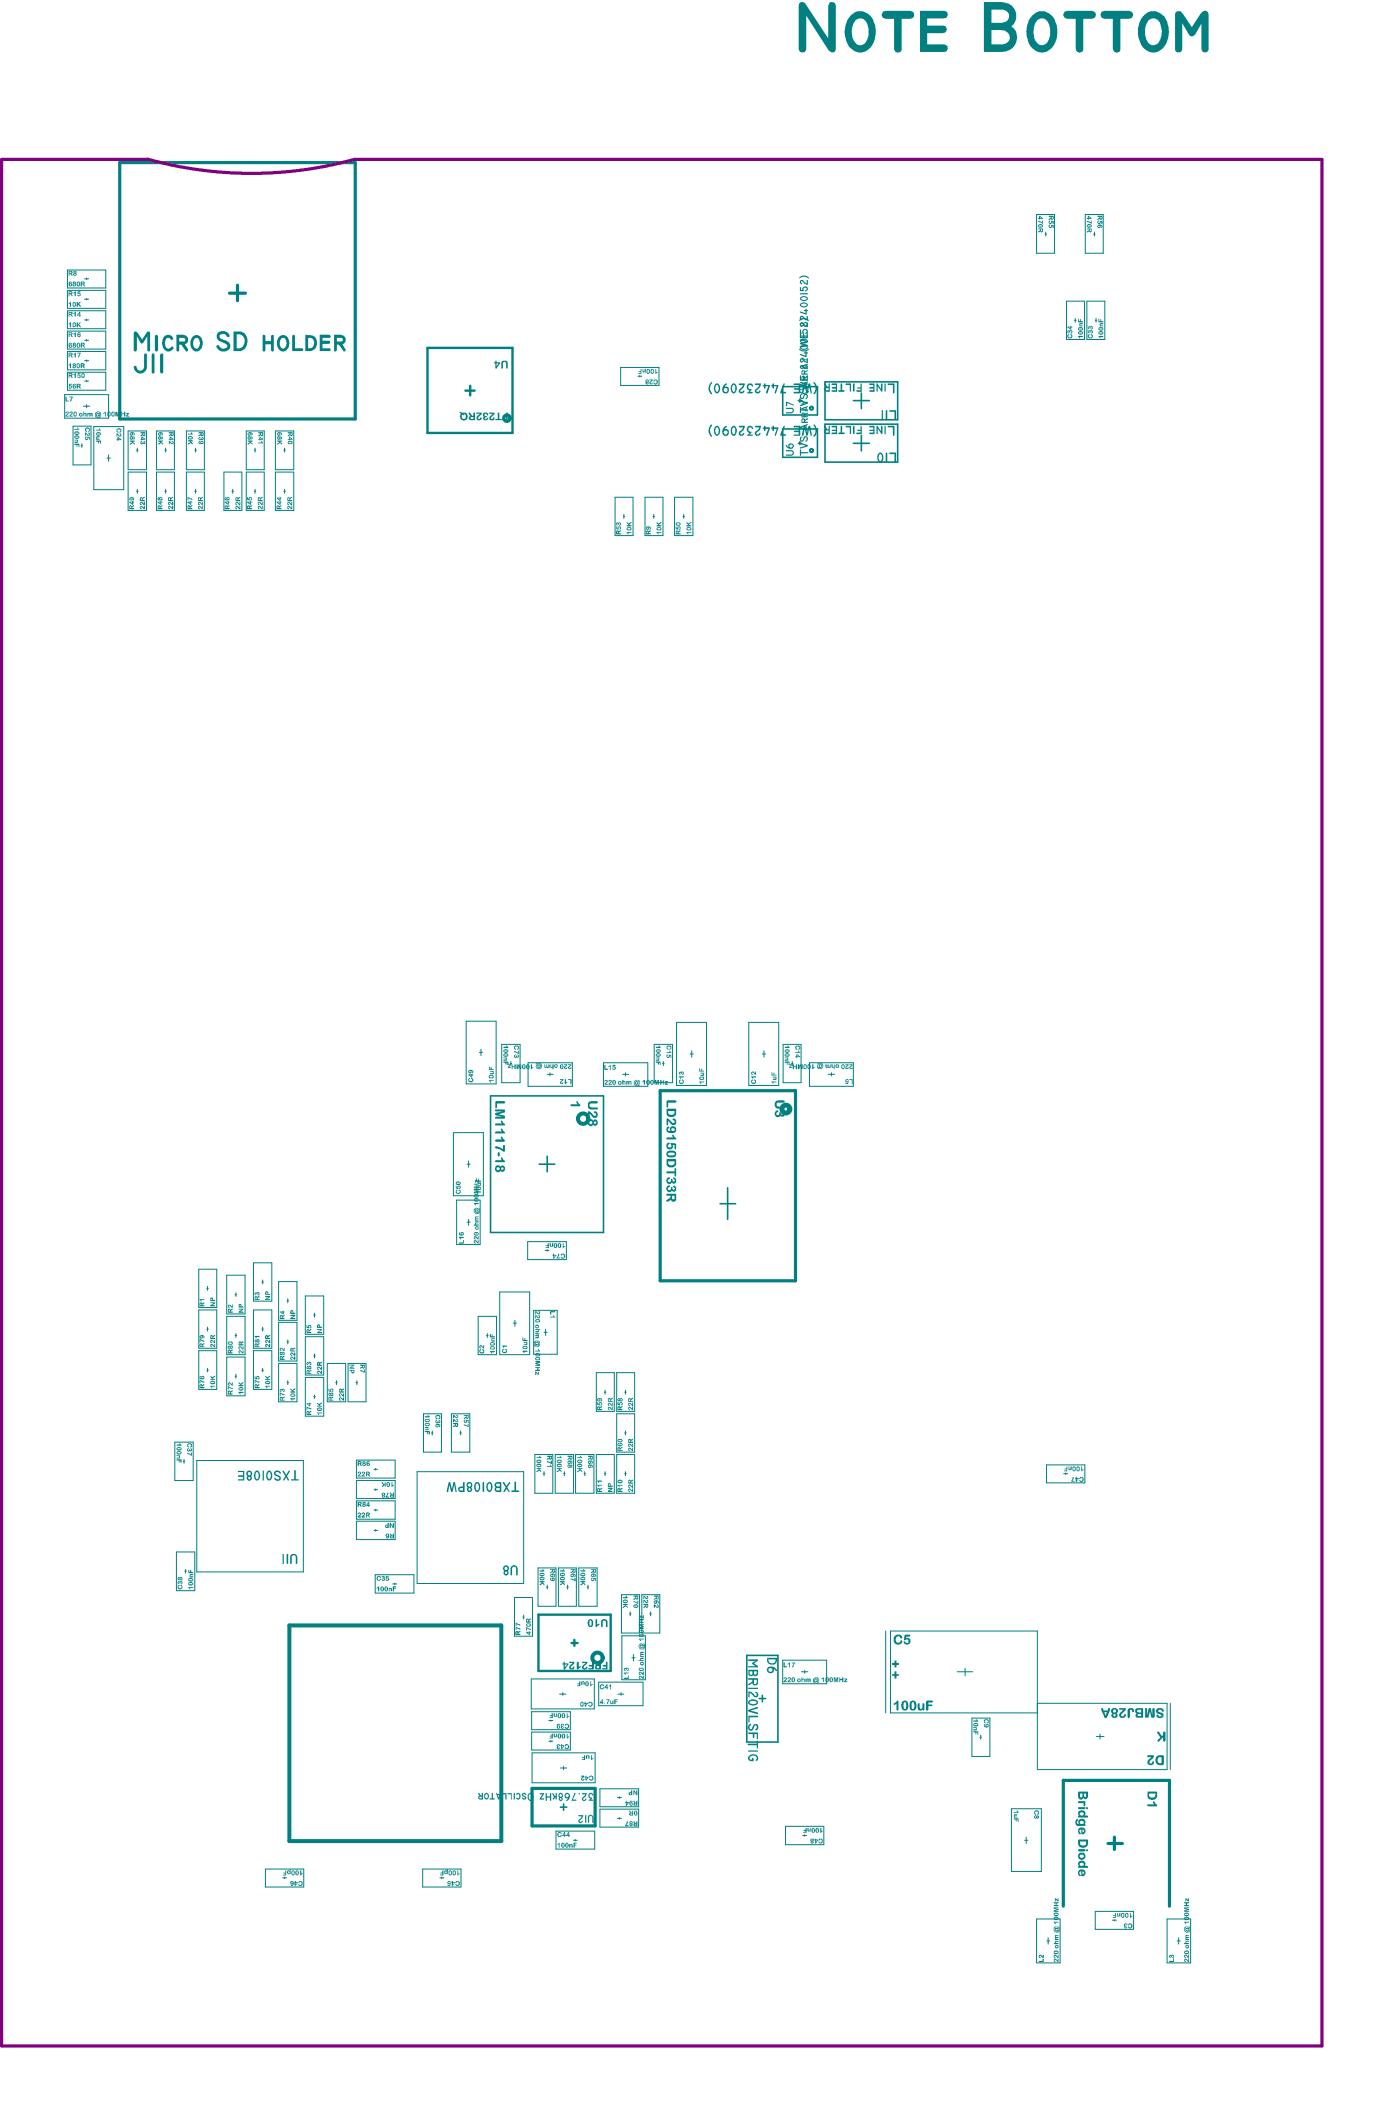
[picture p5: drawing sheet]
<svg xmlns="http://www.w3.org/2000/svg" width="146mm" height="224mm" viewBox="0 0 146 224" stroke-linecap="round" stroke-linejoin="round" font-family="sans-serif">
<g fill="none" stroke="#008080" stroke-width=".11">
<path d="M7.1 28.6h4.1v1.9h-4.1zM7.1 30.7h4.1v1.9h-4.1zM7.1 32.9h4.1v1.9h-4.1zM7.1 35h4.1v1.9h-4.1zM7.1 37.2h4.1v1.9h-4.1zM7.1 39.4h4.1v1.9h-4.1zM9 38.2h.4M9 36h.4M9 33.8h.4M9 31.7h.4M9 29.5h.4M9.2 29.4v.2"/>
<path d="M9.2 31.6v.1M9.2 33.8v.1M9.2 35.9v.2M9.2 38.1v.1M65.7 38.9h4v1.9h-4zM67.5 39.8h.4M67.7 39.7v.2M109.7 22.7h1.9v4.1h-1.9zM110.5 24.8h.2M110.6 24.6v.4M112.8 31.9h1.9v4h-1.9zM113.7 33.9h.1"/>
<path d="M113.7 33.7v.4M114.8 22.7h1.9v4.1h-1.9zM115 31.9h1.9v4h-1.9zM115.7 24.8h.2M115.8 24.6v.4M115.9 33.9h.1M115.9 33.7v.4M6.8 41.8h4.7v2.4h-4.7zM7.7 45.1h1.9v4.1h-1.9zM8.6 47.2h.1M8.7 46.9v.4M8.8 43h.7"/>
<path d="M9 40.3h.4M9.2 40.2v.2M9.2 42.8v.3M9.9 45.1h3.2v6.7h-3.2zM11.3 48.5h.4M11.5 48.1v.7M13.6 49.9h1.9v4.1h-1.9zM13.6 45.6h1.9v4.1h-1.9zM14.4 52h.2M14.4 47.6h.2M14.5 47.4v.4M14.5 51.8v.4"/>
<path d="M16.6 49.9h1.9v4.1h-1.9zM16.6 45.6h1.9v4.1h-1.9zM17.4 52h.2M17.4 47.6h.2M17.5 47.4v.4M17.5 51.8v.4M19.7 49.9h1.9v4.1h-1.9zM19.7 45.6h1.9v4.1h-1.9zM20.6 52h.2M20.6 47.6h.2M20.7 47.4v.4M20.7 51.8v.4"/>
<path d="M23.7 49.9h1.9v4.1h-1.9zM24.5 52h.2M24.6 51.8v.4M26.1 49.9h1.9v4.1h-1.9zM26.1 45.6h1.9v4.1h-1.9zM26.9 52h.2M26.9 47.6h.2M27 47.4v.4M27 51.8v.4M29.1 49.9h2v4.1h-2zM29.1 45.6h2v4.1h-2zM30 52h.2"/>
<path d="M30 47.6h.2M30.1 47.4v.4M30.1 51.8v.4M65.1 52.6h1.9v4.1h-1.9zM66 54.6h.1M66 54.4v.4M68.2 52.6h1.9v4.1h-1.9zM69.1 54.6h.1M69.2 54.4v.4M71.4 52.6h1.9v4.1h-1.9zM72.2 54.6h.2M72.3 54.4v.4"/>
<path d="M48 119.8h3.1v6.7h-3.1zM49.3 108h3.2v6.7h-3.2zM50.7 111.3h.3M50.9 111v.7M53.1 110.5h1.9v4.1h-1.9zM54 112.5h.1M54 112.3v.4M55.9 112.4h4.6v2.5h-4.6zM57.9 113.7h.6M58.2 113.5v.3M63.8 112.4h4.7v2.5h-4.7zM65.9 113.7h.6"/>
<path d="M66.2 113.5v.3M69.2 110.5h1.9v4.1h-1.9zM70.1 112.5h.2M70.2 112.3v.4M71.6 108.2h3.1v6.6h-3.1zM73 111.5h.3M73.2 111.2v.6M79.2 108.2h3.2v6.6h-3.2zM80.6 111.5h.4M80.8 111.2v.6M82.8 110.5h1.9v4.1h-1.9zM83.7 112.5h.2"/>
<path d="M83.8 112.3v.4M85.6 112.4h4.7v2.5h-4.7zM87.6 113.7h.7M87.9 113.5v.3M21 134.3h1.9v4h-1.9zM21 138.6h1.9v4h-1.9zM21.9 136.3h.1M22 136.1v.4M24 134.9h1.9v4.1h-1.9zM24 139.3h1.9v4h-1.9zM24.9 137h.1M25 136.8v.4"/>
<path d="M26.8 133.6h2v4.1h-2zM26.8 138.6h2v4h-2zM27.7 135.6h.2M27.8 135.4v.4M29.5 139.9h1.9v4.1h-1.9zM29.5 135.6h1.9v4.1h-1.9zM30.4 137.6h.1M30.4 137.4v.4M32.3 137.1h1.9v4.1h-1.9zM33.2 139.1h.2M33.3 138.9v.5M48.3 127h2.5v4.7h-2.5z"/>
<path d="M49.4 129.3h.3M49.4 123.2h.3M49.6 122.8v.7M49.6 129v.6M50.6 139.3h1.9v4h-1.9zM52.9 136.7h3.1v6.6h-3.1zM54.3 140h.3M54.5 139.7v.6M55.8 131.4h4.1v1.9h-4.1zM56.5 138.6h2.4v4.7h-2.4zM57.7 132.3h.4M57.9 132.2v.2"/>
<path d="M18.5 152.6h1.9v4h-1.9zM19.4 154.6h.1M19.5 154.4v.4M20.8 154.5h11.3v11.8h-11.3zM21 142.9h1.9v4.1h-1.9zM21.9 145h.1M21.9 140.6h.1M22 140.4v.4M22 144.8v.3M24 143.6h1.9v4.1h-1.9zM24.9 141.3h.1M24.9 145.6h.1"/>
<path d="M25 141.1v.4M25 145.4v.4M26.8 142.9h2v4.1h-2zM27.7 145h.2M27.7 140.6h.2M27.8 140.4v.4M27.8 144.8v.3M29.5 144.3h1.9v4h-1.9zM30.4 146.3h.1M30.4 142h.1M30.4 141.8v.4M30.4 146.1v.4"/>
<path d="M32.3 145.7h1.9v4.1h-1.9zM32.3 141.4h1.9v4.1h-1.9zM33.2 147.8h.2M33.2 143.5h.2M33.3 143.2v.5M33.3 147.6v.4M34.6 144.3h2v4h-2zM35.5 146.3h.2M35.6 146.1v.4M36.8 144.3h1.9v4h-1.9zM37.7 146.3h.1M37.7 154.5h4.1v1.9h-4.1z"/>
<path d="M37.7 156.6h4.1v1.9h-4.1zM37.7 158.8h4.1v1.9h-4.1zM37.7 146.1v.4M39.6 159.8h.3M39.6 157.6h.3M39.6 155.5h.3M39.7 155.4v.1M39.7 157.5v.2M39.7 159.7v.1M44.1 155.7h11.3v11.8h-11.3zM44.8 149.6h1.9v4h-1.9zM45.6 151.6h.2"/>
<path d="M45.7 151.4v.4M47.8 149.6h1.9v4h-1.9zM48.6 151.6h.2M48.7 151.4v.4M51.5 141.3h.1M51.6 141.1v.4M56.6 153.9h1.9v4.1h-1.9zM57.5 155.9h.1M57.5 155.7v.4M57.5 141h.4M57.7 140.6v.7M58.7 153.9h2v4.1h-2z"/>
<path d="M59.6 155.9h.2M59.7 155.7v.4M60.9 153.9h1.9v4.1h-1.9zM61.8 155.9h.1M61.9 155.7v.4M63.1 153.9h1.9v4.1h-1.9zM63.1 145.2h1.9v4.1h-1.9zM63.9 155.9h.2M63.9 147.3h.2M64 147.1v.4M64 155.7v.4M65.2 153.9h1.9v4.1h-1.9z"/>
<path d="M65.2 145.2h1.9v4.1h-1.9zM65.2 149.6h1.9v4h-1.9zM66.1 155.9h.1M66.1 151.6h.1M66.1 147.3h.1M66.2 147.1v.4M66.2 151.4v.4M66.2 155.7v.4M110.7 155h4.1v1.9h-4.1zM112.5 155.9h.4M112.7 155.8v.2M18.7 164.2h1.9v4.1h-1.9z"/>
<path d="M19.5 166.2h.2M19.6 166.1v.3M37.7 160.9h4.1v2h-4.1zM39.6 161.9h.3M39.7 166.6h4.1v1.9h-4.1zM39.7 161.8v.2M41.5 167.6h.5M41.8 167.5v.2M54.4 169h1.9v4.1h-1.9zM55.3 171.1h.1M55.4 170.9v.4M56.2 177.6h6.7v3.2h-6.7z"/>
<path d="M56.9 165.9h1.9v4h-1.9zM57.8 167.9h.2M57.9 167.7v.4M59.1 165.9h1.9v4h-1.9zM59.2 179.2h.7M59.5 179.1v.3M60 167.9h.1M60 167.7v.4M61.2 165.9h2v4h-2zM62.1 167.9h.2M62.2 167.7v.4M63.3 178h4.7v2.5h-4.7z"/>
<path d="M65.4 179.2h.6M65.7 179.1v.3M65.7 168.7h1.9v4.1h-1.9zM65.8 173.1h2.5v4.6h-2.5zM66.6 170.7h.2M66.7 170.5v.5M66.8 175.4h.4M67 175.1v.6M67.9 168.7h1.9v4.1h-1.9zM68.7 170.7h.2M68.8 170.5v.5M82.8 175.6h4.6v2.5h-4.6z"/>
<path d="M84.8 176.9h.7M85.1 176.7v.3M93.7 172.6v8.6M101.2 176.9h1.7M102.1 176.5v.8M28.1 197.7h4v1.9h-4zM29.9 198.7h.4M30.1 198.6v.2M44.7 197.7h4.1v1.9h-4.1zM46.5 198.7h.5M46.7 198.6v.2M56.2 181.1h4.1v1.9h-4.1z"/>
<path d="M56.2 183.3h4.1v1.9h-4.1zM56.3 185.5h6.7v3.1h-6.7zM58.1 184.2h.4M58.1 182h.4M58.3 182v.1M58.3 184.1v.2M58.8 193.7h4.1v1.9h-4.1zM59.3 187.1h.7M59.6 186.9v.3M60.7 194.7h.4M60.8 194.6v.2M63.5 189.3h4.1v1.9h-4.1z"/>
<path d="M63.5 191.4h4.1v1.9h-4.1zM65.3 192.4h.4M65.3 190.2h.4M65.5 190.1v.2M65.5 192.3v.2M83.1 193.2h4v2h-4zM84.9 194.2h.4M85.1 194.1v.2M102.8 181.8h1.9v4h-1.9zM103.7 183.8h.1M103.7 183.6v.4M107 191.4h3.2v6.6h-3.2z"/>
<path d="M108.4 194.7h.3M108.6 194.4v.6M109.7 180.2h13.8v7h-13.8v-14.6h-15.5v8.6h15.5M116 183.7h.8M116.4 183.5v.5M123.8 180.2v7M109.7 203h2.4v4.7h-2.4zM110.7 205.4h.3M110.9 205v.7M115.9 202.2h4v1.9h-4zM117.7 203.2h.4M117.9 203.1v.1"/>
<path d="M123.5 203h2.4v4.7h-2.4zM124.5 205.4h.4M124.7 205v.7"/>
</g>
<path d="M12.7 17.2h24.9v27.1h-24.9zM24.3 31h1.7M25.1 30.2v1.6M69.8 115.4h14.3v20.1h-14.3zM56.3 189.2h6.7v4h-6.7zM117.2 195h1.5M117.9 194.4v1.3M112.5 201.7v-13.3h11.2v13.3" fill="none" stroke="#008080" stroke-width=".34"/>
<g fill="none" stroke="#008080" stroke-width=".17">
<path d="M82.8 40.9h3.7v3h-3.7zM82.8 45.4h3.7v3h-3.7zM84.4 46.9h.4M84.4 42.4h.4M84.6 42.2v.4M84.6 46.7v.3M87.3 40.4h7.7v4h-7.7zM87.3 44.9h7.7v4h-7.7zM90.3 46.9h1.7M90.3 42.4h1.7M91.1 41.6v1.6M91.1 46.1v1.6"/>
<path d="M51.9 115.9h11.9v14.5h-11.9zM57 123.2h1.7M57.9 122.3v1.7M76.2 127.4h1.6M77 125.7v3.3M79 175.1h3.3v9.2h-3.3zM80.3 179.7h.7M80.6 179.4v.6M59.3 191.2h.7M59.6 190.9v.6"/>
</g>
<path d="M45.2 36.8h9v9h-9zM49.2 41.3h1M49.7 40.8v1M57 170.8h7.6v6h-7.6zM60.5 173.8h.6M60.8 173.5v.6" fill="none" stroke="#008080" stroke-width=".25"/>
<path d="M30.6 172h22.4v22.8h-22.4z" fill="none" stroke="#008080" stroke-width=".42"/>
<g fill="#008080">
<path d="M123.7 207.5h.4v-.3h.1v.4h-.5z"/>
<path d="M123.8 206.8l.1 .1a.18 .18 0 0 1 .3 0 .18 .18 0 0 1-.2 .3l.1-.2a.1 .1 0 0 0-.1-.1 .1 .1 0 0 0 0 .2l-.2-.2v.1v.2l-.1-.1v-.2z"/>
<path d="M114.2 156.3a.26 .26 0 0 1 .4 0 .26 .26 0 0 1-.1 .4 .26 .26 0 0 1-.3 0v-.1a.16 .16 0 0 0 .2 .1 .16 .16 0 0 0 .1-.2 .16 .16 0 0 0-.2-.1v.1h-.1z"/>
<path d="M113.5 156.3h.1v.2l-.2 .2h.3v.1l-.4-.1 .2-.2z"/>
<path d="M115 23.4l.4 .1v-.2l.1 .4-.5-.2z"/>
<path d="M109.9 207.5h.4v-.2h.1v.3h-.5z"/>
<path d="M110 206.8h.2l.1 .2v-.2h.1v.4l-.4-.3-.1 .1 .2 .1a.11 .11 0 0 1-.2 .1 .1 .1 0 0 1 0-.2z"/>
<path d="M109.8 23.4l.4 .1 .1-.2v.4l-.5-.2z"/>
<path d="M111 23.3h.1l-.1 .2a.12 .12 0 0 0 .2 0 .12 .12 0 0 0 0-.1h.3l-.1 .3h-.1v-.2a.18 .18 0 0 1-.1 .2 .18 .18 0 0 1-.3-.1 .18 .18 0 0 1 .1-.2z"/>
<path d="M111 23.8h.1l-.1 .2a.11 .11 0 0 0 .1 0 .11 .11 0 0 0 .1-.2h.3l-.1 .3h-.1v-.2a.18 .18 0 0 1-.1 .2 .18 .18 0 0 1-.2 0 .18 .18 0 0 1 0-.3z"/>
<path d="M107.2 191.7h.4l-.1-.2h.1l.2 .3h-.6z"/>
<path d="M107.3 192h.3v.1h-.3l.1 .1h.2v.1h-.4z"/>
<path d="M107.3 192.4h.4l.1 .4h-.1v-.3h-.2v.2v-.2h-.3z"/>
<path d="M103 182h.3l-.1-.1h.1l.2 .2-.5 .1z"/>
<path d="M102.9 182.7h.4v.3l-.3 .1v-.1l.3-.1-.1-.1h-.3z"/>
<path d="M103 183.2h.4l.1 .3h-.1v-.2h-.1v.2h-.1v-.2h-.2z"/>
<path d="M104.1 181.9a.27 .27 0 0 1 .4 0 .27 .27 0 0 1 0 .4h-.1a.16 .16 0 0 0 .1-.3 .15 .15 0 0 0-.3 0 .16 .16 0 0 0 .1 .3 .19 .19 0 0 1-.3-.1 .19 .19 0 0 1 .1-.3z"/>
<path d="M94.6 175.7h.2v.2h.3v.3h-.3v.2h-.2v-.2h-.2v-.3h.2z"/>
<path d="M94.1 47.9h.7l-.1 1h-.1v-.9h-.5z"/>
<path d="M93.7 47.9h.2l-.1 1h-.1z"/>
<path d="M94.1 43.4h.7l-.1 1.1-.1-.1v-.8h-.5z"/>
<path d="M93.7 43.4h.2l-.1 1.1-.1-.1z"/>
<path d="M93.3 43.4h.1v1.1l-.1-.1z"/>
<path d="M89.8 114.2h.4l-.1 .5v-.4h-.3z"/>
<path d="M89.5 114.2h.3v.1h-.1a.09 .09 0 0 0-.1 0 .09 .09 0 0 0-.1 .1h.3l-.1 .3h-.3v-.1h.2l.1-.1a.19 .19 0 0 1-.3-.1 .19 .19 0 0 1 .1-.2z"/>
<path d="M82.9 175.9h.1v.4h.2v.1h-.3z"/>
<path d="M83.3 176l.3-.1v.5h-.1v-.4l-.2 .1z"/>
<path d="M83.7 175.9h.4l-.2 .3a.11 .11 0 0 1 .1 .1 .11 .11 0 0 1-.2 .1l.2-.4h-.2z"/>
<path d="M84.2 110.6a.26 .26 0 0 1 .4 .1 .26 .26 0 0 1-.1 .3h-.1a.14 .14 0 0 0 .2-.2 .13 .13 0 0 0-.2-.1h-.2v.2l.2 .1a.19 .19 0 0 1-.3-.1 .19 .19 0 0 1 .1-.2z"/>
<path d="M84.1 111.3h.4v-.2l.2 .3h-.6z"/>
<path d="M83 110.7h.4h-.1l.1-.1 .1 .3h-.4z"/>
<path d="M83 111.9h.4v.3h-.4l.1-.1h.2v-.1h-.3z"/>
<path d="M83 112.3h.5v.4h-.1v-.3h-.1v.2h-.1v-.2h-.2z"/>
<path d="M83.1 47.6h.6a.3 .3 0 0 1 .3 .3 .3 .3 0 0 1-.3 .3h-.6v-.1h.7l.1-.1-.1-.2h-.7z"/>
<path d="M69.2 169.7l.3 .3h.1v-.1h-.1v-.2a.19 .19 0 0 1 .2 .2 .19 .19 0 0 1-.2 .2 .19 .19 0 0 1-.2-.2l-.1 .2z"/>
<path d="M70.6 110.6a.25 .25 0 0 1 .4 .1 .25 .25 0 0 1-.2 .3 .13 .13 0 0 0 .1-.2 .13 .13 0 0 0-.1-.1h-.2v.2l.1 .1a.11 .11 0 0 1-.1 0 .11 .11 0 0 1-.1-.1z"/>
<path d="M70.5 111.3h.3v-.2l.2 .3h-.5z"/>
<path d="M70.5 111.6h.1a.1 .1 0 0 0 0 .2 .1 .1 0 0 0 .2 0 .11 .11 0 0 0-.1-.2h.1h.2v.3l-.1-.2h-.1a.18 .18 0 0 1-.2 .2 .18 .18 0 0 1-.1-.3z"/>
<path d="M69.4 110.7h.4h-.1l.1-.1 .1 .3h-.5z"/>
<path d="M69.4 111.9h.4v.3h-.4v-.1h.3l-.1-.1h-.2z"/>
<path d="M69.4 112.3h.5v.4l-.1-.1v-.2h-.1v.2h-.1v-.2h-.2z"/>
<path d="M66.3 192.7l.1 .1-.2 .3h.3v.1h-.3l-.1-.1z"/>
<path d="M67 189.4l.3 .4v-.4h.1v.5h-.1l-.2-.3v.3h-.1z"/>
<path d="M65.9 169h.3v-.1v-.1l.2 .3h-.5z"/>
<path d="M65.9 169.7h.5v.1h-.2l.2 .3h-.1l-.1-.2-.3 .2 .2-.2z"/>
<path d="M67 169.4l.4 .2v-.2h.1v.3l-.5-.2z"/>
<path d="M68.1 168.8l.3 .3h.1l-.1-.2a.16 .16 0 0 1 .2 .1 .16 .16 0 0 1-.1 .2 .16 .16 0 0 1-.2-.1l-.2-.1v.2z"/>
<path d="M68.1 169.3l.4 .2-.1-.2a.16 .16 0 0 1 .2 .1 .16 .16 0 0 1-.1 .2 .16 .16 0 0 1-.2-.1l-.2-.1v.2z"/>
<path d="M66.5 153.2h.3v.2l.1-.2h.1v.3h-.2l-.2-.2-.1 .1 .2 .1a.17 .17 0 0 1-.3-.1 .17 .17 0 0 1 .1-.2z"/>
<path d="M66.5 152.8a.32 .32 0 0 1 .4 .2v-.3h.1v.4h-.2l-.2-.3-.1 .2h.2a.17 .17 0 0 1-.2 0 .17 .17 0 0 1 0-.2z"/>
<path d="M66.5 148.9h.2l.2 .2v-.3h.1v.4l-.3-.2a.1 .1 0 0 0-.1-.1 .1 .1 0 0 0-.1 .1 .1 .1 0 0 0 .1 .1v.1l-.1-.1z"/>
<path d="M66.5 148.4h.2l.2 .2v-.2h.1v.4l-.3-.2a.09 .09 0 0 0-.1-.1 .09 .09 0 0 0-.1 .1l.1 .2-.1-.1z"/>
<path d="M63.5 178.3a.18 .18 0 0 1 .2-.1 .18 .18 0 0 1 .1 .2 .17 .17 0 0 0-.2 0 .17 .17 0 0 0 0 .2l.3-.1a.24 .24 0 0 1-.3 .2 .24 .24 0 0 1-.1-.3z"/>
<path d="M64.4 178.4l.2-.2v.5v-.3h-.1z"/>
<path d="M62.6 166.9l.1 .1a.11 .11 0 0 0-.1 .1 .11 .11 0 0 0 .1 .1 .11 .11 0 0 0 .1-.2l-.1-.1 .3 .1v.3v-.2l-.2-.1a.17 .17 0 0 1-.1 .3 .17 .17 0 0 1-.2-.1 .17 .17 0 0 1 .1-.3z"/>
<path d="M64.3 148.9h.3l.1 .2v-.3h.1v.4l-.2-.1a.11 .11 0 0 0-.1-.2 .09 .09 0 0 0-.1 .1 .09 .09 0 0 0 .1 .1v.1l-.2-.1z"/>
<path d="M64.3 148.4h.3l.1 .2v-.2h.1v.4l-.2-.2a.11 .11 0 0 0-.2-.1 .1 .1 0 0 0 0 .1 .1 .1 0 0 0 .1 .1v.1l-.2-.1z"/>
<path d="M63.2 148.4v.2h.2a.18 .18 0 0 1 .1-.3 .18 .18 0 0 1 .2 .3 .09 .09 0 0 1-.1 .1 .09 .09 0 0 1-.1-.1 .09 .09 0 0 0 .1-.1 .1 .1 0 0 0-.2 0 .09 .09 0 0 0 .1 .1v.1l-.3-.1z"/>
<path d="M64 112.6l.1 .1v.4h.2v.1h-.4z"/>
<path d="M64.4 112.8l.2-.2v.6h-.1v-.4l-.1 .1z"/>
<path d="M64.8 112.7h.3v.1h-.2v.1a.18 .18 0 0 1 .3 .2 .18 .18 0 0 1-.3 .1l-.1-.1v-.1a.11 .11 0 0 0 .1 .1 .11 .11 0 0 0 .1-.1 .11 .11 0 0 0-.1-.1h-.1z"/>
<path d="M58.9 195.1l.3-.1v.5l-.1-.4z"/>
<path d="M60.3 195.1h.1a.09 .09 0 0 1 .1 0 .09 .09 0 0 1 0 .1v.3l-.1-.3-.1 .3z"/>
<path d="M60.7 195h.3h-.2v.2h.2l-.2 .1v.2h-.1z"/>
<path d="M59 193.9l.2-.1 .2 .1v.1a.17 .17 0 0 0-.3-.1 .17 .17 0 0 0 0 .3 .17 .17 0 0 0 .2 0h.1a.19 .19 0 0 1-.2 .2 .19 .19 0 0 1-.2-.2l-.1-.2z"/>
<path d="M60.3 167h.3l.2 .2v-.2l.1-.1v.4z"/>
<path d="M60.1 114.2h.4l-.1 .5h-.1v-.4h-.2z"/>
<path d="M59.8 114.2h.1v.4l.1-.1-.1 .2h-.2z"/>
<path d="M59.2 114.2h.4l-.2 .2a.1 .1 0 0 0 0 .2 .09 .09 0 0 0 .1 0v-.1a.11 .11 0 0 1 .1 .2 .11 .11 0 0 1-.2 0 .21 .21 0 0 1-.1-.2 .21 .21 0 0 1 .1-.2h-.2z"/>
<path d="M55.7 172.1l.2 .2a.11 .11 0 0 1 .2 0 .11 .11 0 0 1 0 .1l-.4-.1v.2h-.1z"/>
<path d="M54.6 172.1l.4 .2 .1 .1h-.2l-.3-.2v.2v.1z"/>
<path d="M54.6 171.7l.2 .1a.11 .11 0 0 1 .2 0 .11 .11 0 0 1 0 .2l-.4-.2v.2v.1z"/>
<path d="M54.1 165.7a.38 .38 0 0 1 .4-.1 .38 .38 0 0 1 .3 .4l-.1 .7-.1-.1v-.6a.21 .21 0 0 0-.2-.2 .21 .21 0 0 0-.2 .2v.6l-.1 .1-.1-.1v-.7z"/>
<path d="M53.2 142.7h.1a.16 .16 0 0 0-.1 .2 .16 .16 0 0 0 .2 .1 .16 .16 0 0 0 .1-.2l-.1-.1a.2 .2 0 0 1 .2 .2 .2 .2 0 0 1-.1 .2 .26 .26 0 0 1-.3 0 .26 .26 0 0 1 0-.4z"/>
<path d="M53.2 142.4h.4v.1h-.3v.1h-.1l-.1-.2z"/>
<path d="M54.5 110.6a.26 .26 0 0 1 .3 .1 .26 .26 0 0 1 0 .3h-.1a.15 .15 0 0 0 .1-.2 .15 .15 0 0 0-.2-.1 .15 .15 0 0 0 0 .3 .11 .11 0 0 1-.1 0 .11 .11 0 0 1-.1-.1z"/>
<path d="M54.4 111.2l.4 .2v-.3l.1 .4-.5-.2z"/>
<path d="M54.5 111.6h.1h-.1a.1 .1 0 0 0 0 .2 .09 .09 0 0 0 .1 0v-.2l.2 .2v-.2a.17 .17 0 0 1 .1 .2 .17 .17 0 0 1-.3 0 .17 .17 0 0 1-.2 0 .17 .17 0 0 1 .1-.2z"/>
<path d="M53.3 110.7h.3h-.1l.1-.1 .2 .2-.5 .1z"/>
<path d="M53.2 111.9h.4v.3h-.4l.1-.1h.2v-.1h-.3z"/>
<path d="M53.3 112.3h.4l.1 .3h-.1v-.2h-.1v.2h-.1v-.2h-.3z"/>
<path d="M50.7 142.8h.2a.16 .16 0 0 0-.1 .2 .16 .16 0 0 0 .2 .1 .16 .16 0 0 0 .1-.2l-.1-.1a.21 .21 0 0 1 .2 .2 .21 .21 0 0 1-.2 .2h-.2z"/>
<path d="M50.8 142.3h.1l.2 .2v-.2h.1v.4l-.2-.2a.11 .11 0 0 0-.2-.1 .1 .1 0 0 0 0 .2h.1a.18 .18 0 0 1-.2-.1 .18 .18 0 0 1 .1-.2z"/>
<path d="M50.4 126h.4l.1 .2h-.4v.1l-.1-.2z"/>
<path d="M50.5 125.1h.4v.4h-.4v-.1h.3v-.2h-.3z"/>
<path d="M50.4 124.6l.1 .3h.1v-.2h.1v.2h.2v.1h-.5z"/>
<path d="M39.9 166.8a.2 .2 0 0 1 .2-.1 .2 .2 0 0 1 .1 .2 .15 .15 0 0 0-.2 0 .15 .15 0 0 0 0 .2 .15 .15 0 0 0 .2-.1 .19 .19 0 0 1-.1 .2 .19 .19 0 0 1-.2-.1z"/>
<path d="M40.4 166.7h.1a.16 .16 0 0 1 .2 .1 .16 .16 0 0 1 0 .2 .16 .16 0 0 1-.1 .2 .16 .16 0 0 1-.2-.1 .11 .11 0 0 0 .2 .1 .1 .1 0 0 0 0-.2h-.2l.2-.2-.2 .1z"/>
<path d="M40.9 166.7h.2v.1h-.2v.1a.18 .18 0 0 1 .2 .1 .18 .18 0 0 1 0 .3 .18 .18 0 0 1-.3-.1v-.1h.1a.09 .09 0 0 0 .1 .1 .1 .1 0 0 0 0-.2 .09 .09 0 0 0-.1 0h-.1z"/>
<path d="M36.9 144.4h.6v.1l-.4 .2h.3l.1 .1h-.5v-.1l.3-.2h-.4z"/>
<path d="M33.5 149.5h.6h-.4l.1 .1-.1 .1z"/>
<path d="M33.5 148.4h.2v.2l.4-.2-.3 .2 .3 .1v.1h-.6v-.1h.3z"/>
<path d="M32.4 148.8l.3 .2h.2a.09 .09 0 0 1 0 .1 .09 .09 0 0 1-.1 0l-.3-.2v.3h-.1z"/>
<path d="M30.7 139.1h.5v.1l-.3 .2h.3v.1l-.5 .1v-.2l.4-.2h-.4z"/>
<path d="M26.9 146l.3 .2h.2a.09 .09 0 0 1 0 .1 .09 .09 0 0 1-.1-.1l-.3-.1v.3h-.1z"/>
<path d="M26.9 145.6h.1v.2h.1a.18 .18 0 0 1 .1-.2 .18 .18 0 0 1 .3 .1 .18 .18 0 0 1-.1 .2h-.1a.11 .11 0 0 0 .1-.2 .1 .1 0 0 0-.2 0 .09 .09 0 0 0 0 .1v.1h-.2z"/>
<path d="M26.9 141.3h.5v.2h-.3v.1z"/>
<path d="M25.3 142.9h.2l.1 .2 .1-.2h.1l-.1 .3-.4-.3v.1l.1 .2a.12 .12 0 0 1-.1 0 .12 .12 0 0 1-.1-.2z"/>
<path d="M25.3 142.4h.2l.1 .2 .1-.2h.1l-.1 .4-.4-.3v.1l.1 .1a.12 .12 0 0 1-.1 .1 .12 .12 0 0 1-.1-.2z"/>
<path d="M25.2 138.5h.6l-.1 .1-.3 .2h.3l.1 .1h-.6v-.1l.4-.2h-.4z"/>
<path d="M22.3 146.6h.5v.1h-.4l.1 .1-.1 .1z"/>
<path d="M22.3 145.6l.2 .1 .3-.1v.1l-.3 .1 .3 .1v.1h-.5v-.1h.2z"/>
<path d="M22.3 142.2h.2l.1 .2 .1-.2h.1v.3h-.2l-.1-.1a.09 .09 0 0 0-.1-.1 .09 .09 0 0 0-.1 .1l.1 .1a.14 .14 0 0 1-.2-.1 .14 .14 0 0 1 .1-.1z"/>
<path d="M22.3 141.8a.32 .32 0 0 1 .4 .2v-.2h.1v.3h-.2l-.2-.3-.1 .2 .1 .1a.14 .14 0 0 1-.2-.1 .14 .14 0 0 1 .1-.2z"/>
<path d="M24.2 138h.2l.1 .3 .1-.3v.4l-.3-.3a.11 .11 0 0 0-.1 .2 .11 .11 0 0 0 .1 0l-.1 .1-.1-.1z"/>
<path d="M114 35.5h.5v.2h-.3l.1 .1h-.1z"/>
<path d="M114.2 34.2h.3v.1h-.2v.1h.2v.1h-.3z"/>
<path d="M114 33.7h.1v.3h.2v-.2v.2h.2v.1h-.5z"/>
<path d="M115.1 35.4h.2v.1a.14 .14 0 0 0-.1 .2 .15 .15 0 0 0 .3 0 .14 .14 0 0 0-.1-.2v-.1a.2 .2 0 0 1 .2 .2 .2 .2 0 0 1-.2 .2 .25 .25 0 0 1-.3-.1 .25 .25 0 0 1 0-.3z"/>
<path d="M115.1 35h.2a.18 .18 0 0 1 .3 0 .18 .18 0 0 1-.2 .3v-.1a.09 .09 0 0 0 .1 0 .1 .1 0 0 0 0-.2 .09 .09 0 0 0-.1 .1l-.1 .1-.1-.2-.1 .2h.1v.1l-.1-.1z"/>
<path d="M115.1 34.6l.2-.1a.21 .21 0 0 1 .3 0 .21 .21 0 0 1 0 .3h-.2l.1-.1v-.1l-.1 .1v.1l-.2-.2v.3l-.1-.2z"/>
<path d="M94.6 176.8h.2v.3h.3v.2h-.3v.3h-.2v-.3h-.2v-.2h.2z"/>
<path d="M83.1 43.1h.6a.3 .3 0 0 1 .3 .3 .3 .3 0 0 1-.3 .3h-.6v-.1h.7v-.3h-.6z"/>
<path d="M83.1 42.5l.9 .3v.1l-.7-.3v.4h-.2z"/>
<path d="M79.5 114.3v-.1l.2 .1a.16 .16 0 0 0-.2 .2 .16 .16 0 0 0 .3 .1 .16 .16 0 0 0 0-.3v-.1a.25 .25 0 0 1 .2 .3 .25 .25 0 0 1-.3 .2 .25 .25 0 0 1-.2-.2z"/>
<path d="M79.5 113.9h.5v.1h-.4l.1 .1h-.1z"/>
<path d="M79.5 113.5l.2-.1 .2 .2v-.2h.1v.3h-.2l-.2-.2h-.1l.2 .2a.18 .18 0 0 1-.2-.1 .18 .18 0 0 1 0-.1z"/>
<path d="M81.6 114.4l.6 .1h-.4v.2z"/>
<path d="M81.7 113.9h.4v.3l-.3 .1v-.2h.3l-.1-.1h-.3z"/>
<path d="M81.6 113.5h.1v.2h.1v-.2h.1v.2h.3l-.6 .1z"/>
<path d="M74 114.4h.5v.1h-.4l.1 .2h-.1z"/>
<path d="M74.1 113.5h.4v.3h-.4v-.1h.3v-.1h-.3z"/>
<path d="M74 113h.1v.3h.1v-.2h.1v.2h.2v.1h-.5z"/>
<path d="M72.6 56.3h.5v.1h-.4l.1 .1h-.1z"/>
<path d="M72.6 55.3h.1l.1 .1 .3-.2v.2l-.2 .1 .2 .1v.1h-.5v-.1h.2z"/>
<path d="M69.5 56.3h.5v.1h-.4l.1 .1h-.1z"/>
<path d="M69.5 55.3l.2 .1 .3-.2v.2l-.3 .1 .3 .1v.1h-.5v-.1h.2z"/>
<path d="M71.5 55.7h.1v.2h.1a.16 .16 0 0 1 .1-.2 .16 .16 0 0 1 .2 .2 .09 .09 0 0 1-.1 .1 .09 .09 0 0 1-.1 0l.1-.2a.12 .12 0 0 0-.2 .1 .12 .12 0 0 0 .1 .1h-.3z"/>
<path d="M66 177.5h.4v-.2h.1v.3h-.5z"/>
<path d="M66 177h.5h-.3v.2h-.1z"/>
<path d="M66 176.5h.2a.17 .17 0 0 1 .3 0 .17 .17 0 0 1-.1 .3v-.3l-.1 .1v.1h-.1v-.1h-.1l.1 .1-.1 .1-.1-.1z"/>
<path d="M66.5 157.5h.2l.2 .2v-.2h.1v.3l-.1 .1-.2-.3a.09 .09 0 0 0-.1 0 .09 .09 0 0 0-.1 .1l.2 .1a.16 .16 0 0 1-.3-.1 .15 .15 0 0 1 .1-.2z"/>
<path d="M66.5 157.1h.2l.1 .2 .1-.2h.1v.3h-.1l-.2-.2a.09 .09 0 0 0-.1 0 .09 .09 0 0 0-.1 .1l.2 .1a.18 .18 0 0 1-.3-.1 .18 .18 0 0 1 .1-.2z"/>
<path d="M66.3 56.3h.5v.1h-.3v.1h-.1z"/>
<path d="M66.3 55.3l.2 .1 .3-.2v.2l-.2 .1v.1h.2v.1h-.5v-.1h.2z"/>
<path d="M64.3 157.4h.5v.1l-.3 .2h.3v.1l-.5 .1v-.2l.3-.2h-.3z"/>
<path d="M63.2 157.1h.5l-.4 .1v.2z"/>
<path d="M63.2 156.6h.4l.1 .1-.4 .1v.1l-.1-.2z"/>
<path d="M59.2 166.1h.4h-.1l.1-.1 .1 .3h-.4z"/>
<path d="M59.2 167.3h.5v.1h-.2l.2 .2v.1l-.2-.2-.1 .2h-.2l.1-.1 .2-.1-.3-.1z"/>
<path d="M61.1 154.2h.3l-.1-.1 .1-.1 .2 .3h-.5z"/>
<path d="M61.1 155.3h.5v.1h-.3l.3 .3h-.1l-.1-.1-.3 .1 .2-.2-.2-.1z"/>
<path d="M60.4 116.8h.7l-.2-.2a.11 .11 0 0 1 .2-.1 .11 .11 0 0 1 0 .1l.2 .3a.09 .09 0 0 1 .1 .1 .09 .09 0 0 1-.1 0h-.8h-.2z"/>
<path d="M57.1 166.1h.3v-.1h.1l.1 .3h-.5z"/>
<path d="M57.1 167.3h.5v.1h-.2l.2 .2v.1l-.2-.2-.2 .2h-.1l.2-.2v-.1h-.2z"/>
<path d="M57.8 154.6h.2l.3 .2v-.2l.1-.1v.4h-.1z"/>
<path d="M57.9 155.1h.3l-.1-.1 .1-.1 .2 .3h-.5z"/>
<path d="M56.7 154.2h.4l-.1-.2h.1l.2 .3h-.6z"/>
<path d="M56.7 155.3h.6v.1h-.3l.3 .3-.3-.1-.3 .1v-.1l.3-.1-.3-.1z"/>
<path d="M56.6 138.7h.1l.3 .3v-.3a.19 .19 0 0 1 .2 .2 .19 .19 0 0 1-.2 .2 .19 .19 0 0 1-.2-.2l-.1-.1v.3z"/>
<path d="M56.6 139.1h.1l.3 .3v-.2a.17 .17 0 0 1 .1 .1 .17 .17 0 0 1-.1 .2 .17 .17 0 0 1-.2-.1l-.1-.1v.2h-.1z"/>
<path d="M56.6 140.6h.5v.1h-.1v.3h-.4l.1-.2h.2v-.1h-.3z"/>
<path d="M56.6 141h.4v.6h-.4l.1-.1h.2v-.1l-.3-.1h.3v-.1h-.2z"/>
<path d="M56.6 142.9h.4l-.1-.1 .1-.1 .1 .3h-.5z"/>
<path d="M56.7 144h.4v.2l-.3 .1h.3v.2h-.5v-.1h.4l-.4-.1 .1-.1 .3-.1h-.4z"/>
<path d="M56.6 144.6h.5v.1h-.1v.2h.1v.2h-.5v-.2h.2v-.2h-.2z"/>
<path d="M56.6 145.1h.1l.2 .2v-.2h.1v.3h-.1l-.2-.1v.2h-.1z"/>
<path d="M53.1 38.2a.35 .35 0 0 1 .4-.1 .35 .35 0 0 1 .2 .4v.4a.09 .09 0 0 1-.1 .1 .09 .09 0 0 1-.1-.1v-.4a.17 .17 0 0 0-.1-.2 .17 .17 0 0 0-.2 .2v.5h-.1l-.1-.7z"/>
<path d="M49.1 150.3l.1-.1v.1a.09 .09 0 0 0-.1 .1 .11 .11 0 0 0 .2 .1v-.3l.3 .1v.2h-.1v-.2h-.1a.18 .18 0 0 1-.2 .3 .18 .18 0 0 1-.1-.3z"/>
<path d="M49.1 150.7h.1l.3 .2v-.3h.1v.4l-.5-.2z"/>
<path d="M50.2 131.2h.1l.2 .2v-.2h.1v.3h-.1l-.1-.1a.11 .11 0 0 0-.2-.1 .1 .1 0 0 0 0 .2h.1v.1l-.2-.1z"/>
<path d="M50.2 130.8h.2l.1 .2v-.2h.1v.3h-.1l-.1-.2a.1 .1 0 0 0-.2 0 .09 .09 0 0 0 0 .1l.1 .1a.18 .18 0 0 1-.2-.1 .18 .18 0 0 1 .1-.2z"/>
<path d="M50.3 129.3h.3v.1h-.2l-.1 .1 .3 .1h.1l-.6 .1v-.1h.2l-.1-.1z"/>
<path d="M50.3 128.7h.4l-.4 .1 .1 .1 .3 .1h-.4l.1 .1h.2v.2l-.4-.1 .1-.1h-.1l.1-.2h-.1z"/>
<path d="M50.2 127.3h.4l.1 .1h-.4v.2l-.2-.2z"/>
<path d="M50.2 125.7h.4v.2h-.4l.5 .1-.1 .1-.4 .1h.4v.1h-.5v-.2l.4-.1h-.3z"/>
<path d="M50.1 125.2h.5v.1h-.2v.2h.2l.1 .1-.6 .1 .1-.2h.1v-.2h-.2z"/>
<path d="M50.3 124.8l.2 .2v-.2h.1v.4l-.3-.3v.3z"/>
<path d="M49.7 114v.1a.17 .17 0 0 0 0 .3 .17 .17 0 0 0 .3-.1l-.2-.2a.21 .21 0 0 1 .3 .2 .21 .21 0 0 1-.2 .2 .26 .26 0 0 1-.3-.1 .26 .26 0 0 1 .1-.4z"/>
<path d="M46.1 149.7a.26 .26 0 0 1 .4 .1 .26 .26 0 0 1-.1 .4v-.1a.16 .16 0 0 0 .1-.2 .16 .16 0 0 0-.2-.1 .16 .16 0 0 0-.1 .2h.1l-.1 .2-.1-.2z"/>
<path d="M46.1 150.3l.1-.1-.1 .1a.11 .11 0 0 0 .1 .2 .09 .09 0 0 0 .1-.1l.1-.1v.2h.1l-.1-.2a.13 .13 0 0 1 .2 .1 .13 .13 0 0 1-.2 .1 .18 .18 0 0 1-.3 0 .18 .18 0 0 1 0-.2z"/>
<path d="M35.9 147.8h.2l.2 .3v-.2l.1-.1v.4h-.1l-.3-.3-.1 .1 .2 .1a.11 .11 0 0 1-.2 .1 .09 .09 0 0 1 0-.1z"/>
<path d="M35.9 147.4h.2l.2 .2v-.1l.1-.1v.4h-.1l-.3-.3-.1 .1 .2 .1a.11 .11 0 0 1-.2 .1 .1 .1 0 0 1 0-.2z"/>
<path d="M33.6 145h.2l.1 .2v-.2h.1l.1 .3-.2 .1-.2-.3-.1 .1 .1 .2h-.1l-.1-.2z"/>
<path d="M33.6 144.6h.2l.1 .2v-.2h.2l-.1 .3-.2-.1a.1 .1 0 0 0-.1-.1 .1 .1 0 0 0 0 .1v.1h-.1l-.1-.1z"/>
<path d="M32.5 144.1l.1 .1a.16 .16 0 0 1 .3 0 .16 .16 0 0 1-.1 .2v-.1a.09 .09 0 0 0 0-.1 .09 .09 0 0 0-.1 .1l-.2-.1 .1 .2a.14 .14 0 0 1-.2-.1 .14 .14 0 0 1 .1-.2z"/>
<path d="M33.5 140.6h.6l-.1 .1-.3 .2h.3l.1 .1h-.5v-.1l.3-.2h-.4z"/>
<path d="M32.4 140.2h.1v.2h.1a.19 .19 0 0 1 .1-.2 .19 .19 0 0 1 .3 .1 .19 .19 0 0 1-.2 .2 .11 .11 0 0 0 0-.1 .11 .11 0 0 0-.1-.1v.2h-.3z"/>
<path d="M30.8 164.5a.4 .4 0 0 1 .4-.1 .4 .4 0 0 1 .3 .3l-.1 .8h-.1v-.8a.21 .21 0 0 0-.2-.2 .21 .21 0 0 0-.2 .2v.7l-.2 .1v-.8z"/>
<path d="M30.4 164.4h.1l-.1 1.1-.1-.1z"/>
<path d="M29.9 164.4h.1v1.1h-.1z"/>
<path d="M30.7 147.9h.5v.1l-.3 .1v.1l-.2-.2z"/>
<path d="M30.7 146.9l.2 .2 .3-.2v.1l-.2 .1 .2 .2h-.5v-.1h.2l-.2-.2z"/>
<path d="M29.6 147.3l.5 .2v.1h-.3l-.1-.2v.3h-.1z"/>
<path d="M29.6 147l.1-.1 .1 .1a.19 .19 0 0 1 .3 0 .19 .19 0 0 1-.1 .3v-.3l-.1 .2-.2-.2 .1 .2a.14 .14 0 0 1-.2 0 .14 .14 0 0 1 0-.2z"/>
<path d="M30.7 143.6l.2-.1 .2 .2v-.2h.1v.4l-.4-.3v.1l.1 .1a.09 .09 0 0 1-.1 .1 .11 .11 0 0 1-.1-.2z"/>
<path d="M30.8 143.1h.2l.1 .2v-.2h.1v.3l-.1 .1-.2-.3h-.1l.1 .3-.2-.1v-.2z"/>
<path d="M29.6 142.6h.3l.1 .2 .1-.2v.3h-.2v-.2a.1 .1 0 0 0-.2 0 .1 .1 0 0 0 0 .1 .1 .1 0 0 0 .1 .1h-.2z"/>
<path d="M30.4 53.5l.3 .1 .1 .2v-.3h.1v.4l-.4-.3-.1 .1 .2 .1a.14 .14 0 0 1-.2 0 .14 .14 0 0 1 0-.2z"/>
<path d="M30.4 53.1l.3 .1 .1 .1v-.2h.1v.4l-.4-.3-.1 .1 .2 .2a.19 .19 0 0 1-.2-.2 .19 .19 0 0 1 0-.2z"/>
<path d="M29.3 46.6h.6v.1h-.3l.3 .3h-.1l-.2-.1-.3 .1 .3-.2-.3-.1z"/>
<path d="M25.2 147.3h.5l.1 .1h-.4l.1 .1-.1 .1z"/>
<path d="M25.2 146.3l.1-.1 .1 .2 .4-.2-.3 .3h.2l.1 .2h-.6v-.2h.3z"/>
<path d="M27 136.7l.1 .1a.17 .17 0 0 1 .3 0 .17 .17 0 0 1-.1 .2l.1-.2h-.2v.1l-.2-.1 .1 .2a.14 .14 0 0 1-.2-.1 .14 .14 0 0 1 .1-.2z"/>
<path d="M27.3 53.5h.2l.2 .3v-.3h.1v.4h-.1l-.3-.3v.2a.17 .17 0 0 1-.1-.1 .17 .17 0 0 1 0-.2z"/>
<path d="M27.3 53.1h.2l.2 .2v-.2l.1 .4-.2-.1-.1-.2a.11 .11 0 0 0-.2 .1 .11 .11 0 0 0 .1 .1v.1l-.1-.1z"/>
<path d="M26.1 52.6l.2 .2a.17 .17 0 0 1 .1-.2 .17 .17 0 0 1 .3 .1 .17 .17 0 0 1-.1 .2h-.1a.1 .1 0 0 0 .1-.1 .1 .1 0 0 0-.1-.1 .1 .1 0 0 0-.1 .1v.1h-.2z"/>
<path d="M26.2 46.7l.5-.1v.1h-.2l.2 .3h-.1l-.1-.1-.3 .1v-.1l.2-.1z"/>
<path d="M27.3 46.8h.4l-.1-.1h.1l.1 .2h-.5z"/>
<path d="M24.1 146.7l.5 .1v.2l-.4-.2v.2h-.1z"/>
<path d="M24.2 146.2h.1l.2 .3v-.3h.1v.4l-.2-.2a.1 .1 0 0 0-.2 0 .09 .09 0 0 0 0 .1h.1a.15 .15 0 0 1-.2 0 .15 .15 0 0 1 .1-.2z"/>
<path d="M22.3 137.8h.5v.1l-.4 .2h.3l.1 .1h-.5v-.1l.3-.2h-.3z"/>
<path d="M19.9 168l.5-.1v.1h-.3v.1v.1z"/>
<path d="M20.1 166.6l.3-.1v.1h-.3v.2h.3v.1h-.3z"/>
<path d="M19.9 166.1h.1v.2h.1v-.2h.1v.2h.2v.1h-.5z"/>
<path d="M18.8 167.7h.2a.16 .16 0 0 0-.1 .3 .16 .16 0 0 0 .2 0 .16 .16 0 0 0 .1-.2l-.1-.1a.19 .19 0 0 1 .2 .2 .19 .19 0 0 1-.2 .2 .24 .24 0 0 1-.3 0 .24 .24 0 0 1 0-.4z"/>
<path d="M18.8 167.3h.2v.1a.17 .17 0 0 1 .3 0 .17 .17 0 0 1-.1 .2v-.1a.09 .09 0 0 0 0-.1 .09 .09 0 0 0-.1 0v.1l-.2-.1 .1 .1-.1 .1-.1-.1z"/>
<path d="M18.7 152.8h.3v-.1l.2 .2-.5 .1z"/>
<path d="M18.7 154h.3l.1 .2-.1 .1h-.3v-.1h.2a.09 .09 0 0 0 .1-.1 .1 .1 0 0 0-.2 0h-.1z"/>
<path d="M18.7 154.4h.5v.3h-.1v-.2h-.1v.2h-.1v-.2h-.2z"/>
<path d="M19.8 152.7a.26 .26 0 0 1 .4 0 .26 .26 0 0 1 0 .4h-.1a.18 .18 0 0 0 .1-.2 .18 .18 0 0 0-.2-.1 .18 .18 0 0 0-.1 .2h.1v.2l-.2-.2z"/>
<path d="M19.9 153.2h.1l-.1 .1a.09 .09 0 0 0 0 .1 .09 .09 0 0 0 .1 .1l.1-.2 .1 .2v-.3a.17 .17 0 0 1 .1 .2 .17 .17 0 0 1-.2 .1 .18 .18 0 0 1-.3 0 .18 .18 0 0 1 .1-.3z"/>
<path d="M19.8 153.7l.4 .2v-.2h.1v.3l-.5-.2z"/>
<path d="M19.8 52.6l.5 .1 .1 .2h-.2l-.3-.2v.2h-.1z"/>
<path d="M19.9 45.9h.3v-.2h.1l.1 .3h-.5z"/>
<path d="M19.9 46.6h.5v.1h-.2l.2 .3-.2-.1-.3 .1v-.1l.2-.1-.2-.1z"/>
<path d="M16.7 46.6h.5v.1h-.2l.3 .3h-.1l-.1-.1-.4 .1 .3-.2-.2-.1z"/>
<path d="M12.4 45.3a.25 .25 0 0 1 .4 .1 .25 .25 0 0 1-.1 .4l-.1-.1a.16 .16 0 0 0 .1-.2 .16 .16 0 0 0-.2-.1 .16 .16 0 0 0 0 .3 .2 .2 0 0 1-.2-.1 .2 .2 0 0 1 .1-.3z"/>
<path d="M12.3 45.8h.2l.2 .3 .1-.1-.2-.1a.18 .18 0 0 1 .3 .1 .18 .18 0 0 1-.2 .2 .18 .18 0 0 1-.2-.1l-.1-.1v.2z"/>
<path d="M13.7 46.6h.5l.1 .1h-.3l.3 .3h-.1l-.1-.1-.4 .1 .3-.2-.2-.1z"/>
<path d="M9.1 45.3a.25 .25 0 0 1 .4 0 .25 .25 0 0 1-.2 .4v-.1a.16 .16 0 0 0 .1-.2 .16 .16 0 0 0-.3 0 .16 .16 0 0 0 .1 .2 .2 .2 0 0 1-.2-.1 .2 .2 0 0 1 .1-.2z"/>
<path d="M9 45.8h.1l.3 .2-.1-.2a.15 .15 0 0 1 .2 .2 .15 .15 0 0 1-.2 .1l-.2-.2-.1 .2z"/>
<path d="M9.1 46.2h.1l-.1 .1a.11 .11 0 0 0 0 .1 .11 .11 0 0 0 .2 0 .11 .11 0 0 0-.1-.1v-.1h.3v.3h-.1v-.2h-.1a.18 .18 0 0 1-.1 .2 .18 .18 0 0 1-.2-.1 .18 .18 0 0 1 .1-.2z"/>
<path d="M10.2 45.5h.3v-.2l.2 .3h-.5z"/>
<path d="M10.2 46.2l.3-.1v.2h-.3l.4 .2h-.4z"/>
<path d="M10.2 46.6h.5v.3h-.1v-.2h-.1v.2h-.1v-.2h-.2z"/>
<path d="M6.9 42h.2v.4h.2v.1h-.4z"/>
<path d="M7.3 42h.4l-.2 .5-.1-.2 .2-.3h-.3z"/>
<path d="M125.3 207.3h.2l.2 .2v-.3h.1v.3a.18 .18 0 0 1-.2 0 .18 .18 0 0 1-.1-.2 .11 .11 0 0 0-.1 .1 .11 .11 0 0 0 0 .1v.1l-.1-.1z"/>
<path d="M125.3 206.8h.2l.2 .2v-.2h.1l-.1 .4-.2-.2a.1 .1 0 0 0-.1-.1 .1 .1 0 0 0-.1 .1 .1 .1 0 0 0 .1 .1v.1l-.1-.1z"/>
<path d="M125.4 205.4h.4h-.3v.2h.2l.1 .1h-.5v-.1h.1z"/>
<path d="M125.4 204.8l.4-.1v.1h-.3v.1h.3l-.1 .2h-.2h.2l.1 .2h-.4z"/>
<path d="M125.3 203.3h.5v.1h-.4l.1 .1-.1 .1z"/>
<path d="M125.3 201.8h.5v.1h-.4l.4 .1v.1l-.4 .1h.4v.1h-.5v-.2l.3-.1h-.3z"/>
<path d="M125.3 201.3h.5l-.1 .1h-.1v.1h.1l.1 .2h-.5l-.1-.1 .2-.1v-.1l-.2-.1z"/>
<path d="M125.4 200.8l.3 .2v-.2h.1v.4h-.1l-.2-.2v.2h-.1z"/>
<path d="M121.4 190.9h.7l-.2-.2a.11 .11 0 0 1 .1-.1 .11 .11 0 0 1 .1 .1l.3 .2a.1 .1 0 0 1 0 .2 .09 .09 0 0 1-.1 0h-.8a.12 .12 0 0 1-.1 0 .12 .12 0 0 1 0-.2z"/>
<path d="M114.1 190.6h.7v.1l-.1 .1a.14 .14 0 0 1 .1 .2 .14 .14 0 0 1-.2 0 .2 .2 0 0 0 0-.2 .2 .2 0 0 0-.3 0h-.1a.11 .11 0 0 1-.2-.1 .11 .11 0 0 1 .1-.1z"/>
<path d="M111.6 207.2l.1 .1 .2 .2v-.3h.1v.4l-.3-.2a.09 .09 0 0 0-.1-.1 .1 .1 0 0 0 0 .2 .18 .18 0 0 1-.2-.1 .18 .18 0 0 1 .2-.2z"/>
<path d="M111.6 206.8h.1l.2 .2v-.2h.1v.4l-.3-.2a.09 .09 0 0 0-.1-.1 .09 .09 0 0 0 0 .1v.1a.18 .18 0 0 1-.2-.1 .18 .18 0 0 1 .2-.2z"/>
<path d="M111.6 205.4h.4l-.3 .1v.1h.2l.1 .1h-.5v-.1h.1z"/>
<path d="M111.6 204.7h.4v.1h-.3v.1h.3l-.1 .2h-.2h.3v.2h-.4z"/>
<path d="M111.5 203.3h.5v.1h-.4l.1 .2h-.1z"/>
<path d="M111.5 201.8h.5v.1h-.4l.4 .1v.1l-.4 .1h.4v.1h-.5v-.2l.3-.1h-.3z"/>
<path d="M111.5 201.3h.5l-.1 .1h-.1v.1h.1l.1 .2h-.5v-.2h.2v-.1h-.2z"/>
<path d="M111.6 200.9l.1-.1 .2 .2v-.2h.1v.4l-.2-.1-.1-.1v.2h-.1z"/>
<path d="M70.5 116.5l.9-.1 .2 .2-.1 .1h-.8v.4l-.1 .1z"/>
<path d="M70.5 118.4a.54 .54 0 0 1 .5 .3 .17 .17 0 0 0 .3 .1 .17 .17 0 0 0 0-.2v-.1a.11 .11 0 0 1-.2-.1 .1 .1 0 0 1 .2 0 .36 .36 0 0 1 .1 .6 .36 .36 0 0 1-.6-.3l-.1-.1v.3a.11 .11 0 0 1-.1 .2 .11 .11 0 0 1-.1-.2z"/>
<path d="M70.5 120.4l.1-.1h.6l-.1-.1a.11 .11 0 0 1 0-.1 .11 .11 0 0 1 .2 0v.2l.2 .1v.2h-1z"/>
<path d="M70.6 120.9a.12 .12 0 0 1 .2 0 .12 .12 0 0 1 .1 .1 .12 .12 0 0 1-.2 .1 .18 .18 0 0 0 0 .3 .18 .18 0 0 0 .3-.1 .18 .18 0 0 0-.1-.2l.1-.2 .5 .1v.5a.09 .09 0 0 1-.1 .1 .09 .09 0 0 1 0-.1v-.4h-.3a.34 .34 0 0 1-.3 .5 .34 .34 0 0 1-.3-.5z"/>
<path d="M70.5 123.9h.9v-.3h.1v.8a.09 .09 0 0 1-.1 .1 .09 .09 0 0 1 0-.1v-.3h-.8h-.1z"/>
<path d="M70.6 124.6a.12 .12 0 0 1 .2 0 .12 .12 0 0 1 0 .1 .18 .18 0 0 0-.2 .2 .18 .18 0 0 0 .3 .2 .18 .18 0 0 0 .1-.3 .16 .16 0 0 1 .2 0 .16 .16 0 0 1 0 .2 .17 .17 0 0 0 .2-.2 .17 .17 0 0 0-.2-.1 .19 .19 0 0 1 .2-.1 .19 .19 0 0 1 .1 .3 .27 .27 0 0 1-.1 .3 .27 .27 0 0 1-.3-.1 .32 .32 0 0 1-.5 .1 .32 .32 0 0 1-.1-.4z"/>
<path d="M70.7 125.4h.1v.2a.18 .18 0 0 0-.2 .2 .18 .18 0 0 0 .3 .1 .18 .18 0 0 0 .1-.2v-.1a.14 .14 0 0 1 .1 .1 .14 .14 0 0 1 0 .1 .15 .15 0 0 0 .3 0 .14 .14 0 0 0-.2-.2v-.1a.3 .3 0 0 1 .3 .3 .3 .3 0 0 1-.4 .2 .32 .32 0 0 1-.5 .1 .32 .32 0 0 1-.1-.5z"/>
<path d="M67.6 177.3h.2l.2 .2v-.2h.1v.3h-.1l-.2-.2a.09 .09 0 0 0-.1 0 .09 .09 0 0 0-.1 .1l.2 .1a.1 .1 0 0 1-.2 0 .09 .09 0 0 1 0-.1z"/>
<path d="M67.6 176.9h.2l.2 .2v-.3l.1 .1v.3l-.4-.2h-.1l.2 .2a.1 .1 0 0 1-.2 0 .09 .09 0 0 1 0-.1z"/>
<path d="M67.8 175.4h.3v.1h-.3l.1 .1h.2v.1h-.5v-.1h.2z"/>
<path d="M67.8 174.8h.3v.1h-.3v.1h.3v.1h-.3v.1h.3v.1h-.4z"/>
<path d="M67.6 173.4h.5v.1h-.4h.1l-.1 .1z"/>
<path d="M67.6 171.8h.5v.1h-.4l.4 .2-.1 .1h-.3h.4v.2h-.5v-.2v-.1h.3l-.3-.1z"/>
<path d="M67.6 171.3h.5v.1h-.2v.2h.2v.1h-.5v-.1h.2v-.2h-.2z"/>
<path d="M67.7 170.9l.3 .2 .1-.2v.3l-.1 .1-.2-.3v.2h-.1z"/>
<path d="M52.4 116.5h1l.1 .1-.1 .1h-.8v.5l-.2 .1z"/>
<path d="M52.4 117.4h1v.3l-.7 .2 .7 .1v.4h-.9a.11 .11 0 0 1-.1-.2 .11 .11 0 0 1 .1-.1h.7l-.8-.1v-.1v-.1l.1-.1 .7-.1h-.8v-.1z"/>
<path d="M52.4 118.9h.7l-.1-.2a.09 .09 0 0 1 0-.1 .09 .09 0 0 1 .1 0 .09 .09 0 0 1 .1 .1l.2 .2a.09 .09 0 0 1 0 .1 .09 .09 0 0 1-.1 .1h-.8a.11 .11 0 0 1-.1-.1 .11 .11 0 0 1 0-.1z"/>
<path d="M52.4 119.7h.7l-.1-.1a.09 .09 0 0 1 0-.1 .09 .09 0 0 1 .1-.1 .09 .09 0 0 1 .1 .1l.2 .3v.1h-.9a.11 .11 0 0 1-.1-.1 .11 .11 0 0 1 0-.1z"/>
<path d="M52.4 120.6h.7l-.1-.1a.14 .14 0 0 1 0-.1 .14 .14 0 0 1 .1-.1l.1 .1a.24 .24 0 0 1 .1 .4h-.8a.09 .09 0 0 1-.1-.1 .09 .09 0 0 1 0-.1z"/>
<path d="M52.4 121.3l.4 .1 .4 .2v-.3a.11 .11 0 0 1 .1-.2 .11 .11 0 0 1 .1 .2v.4a.13 .13 0 0 1-.1 .2 .13 .13 0 0 1-.1-.1l-.4-.2-.4-.1v-.1z"/>
<path d="M52.7 121.9h.2v.3a.11 .11 0 0 1-.1 .2 .11 .11 0 0 1-.1-.2z"/>
<path d="M52.4 122.8l.7-.1-.1-.1a.09 .09 0 0 1 0-.1 .09 .09 0 0 1 .1 0 .09 .09 0 0 1 .1 .1l.2 .2a.09 .09 0 0 1 0 .1 .09 .09 0 0 1-.1 .1h-.9z"/>
<path d="M119.5 202.4h.1v.3h.2l-.2 .2h-.1z"/>
<path d="M118.2 202.4h.1v.3h.1v-.3h.1v.4l-.1-.1a.12 .12 0 0 1-.2 .1 .12 .12 0 0 1 0-.2z"/>
<path d="M118 202.4h.1v.5h-.4v-.1h.3v-.1h-.2v-.1h.2z"/>
<path d="M119.4 203.5a.26 .26 0 0 1 .4 .1 .26 .26 0 0 1-.1 .4 .26 .26 0 0 1-.4-.2h.1a.16 .16 0 0 0 .3 .1 .16 .16 0 0 0-.1-.3l-.3 .1z"/>
<path d="M118.9 203.5h.3v.2v-.1a.11 .11 0 0 0-.2 .1 .1 .1 0 0 0 .2 0l-.2 .2 .1 .1 .1-.1a.14 .14 0 0 1-.2 .1 .14 .14 0 0 1 0-.2l-.1-.1z"/>
<path d="M121.4 185.7h.6a.31 .31 0 0 1-.2 .5 .23 .23 0 0 0-.2 .2 .23 .23 0 0 0 .1 .2l.2-.1a.14 .14 0 0 1 0-.1 .14 .14 0 0 1 .2 0 .14 .14 0 0 1 0 .2h-.1a.35 .35 0 0 1-.5 .1 .35 .35 0 0 1 .1-.6l.2-.2h-.5z"/>
<path d="M122.4 183.2h.2l.3 .5 .1-.2 .1-.3 .2 .1v.8a.13 .13 0 0 1-.1 .2 .14 .14 0 0 1-.2-.2v-.3l-.4 .4a.11 .11 0 0 1-.1 .1 .11 .11 0 0 1-.1-.2l.3-.3-.3-.4z"/>
<path d="M114.4 155.1l.1 .4h.1l-.1 .2h-.1z"/>
<path d="M113.1 155.1l.1 .4v-.1v-.2h.2v.3h-.2a.11 .11 0 0 1-.2 0 .11 .11 0 0 1 0-.1z"/>
<path d="M112.9 155.1v.6h-.3v-.1h.2v-.1h-.2v-.1h.2z"/>
<path d="M116.2 23.3v.2a.1 .1 0 0 0 .1 .1 .1 .1 0 0 0 0-.2v-.1l.3 .1v.3h-.1v-.2h-.1a.18 .18 0 0 1-.1 .2 .18 .18 0 0 1-.2-.1 .18 .18 0 0 1 .1-.2z"/>
<path d="M109.5 191.5a.26 .26 0 0 1 .4 .2 .26 .26 0 0 1-.2 .3 .18 .18 0 0 0 .1-.3 .18 .18 0 0 0-.2-.1 .18 .18 0 0 0-.1 .2l.1 .2a.22 .22 0 0 1-.2-.2 .22 .22 0 0 1 .1-.3z"/>
<path d="M86.8 193.4h.1v.4l.1-.1h.1l-.2 .2h-.1z"/>
<path d="M85.4 193.4h.1v.3l.2-.1v-.2h.1v.4l-.4-.1z"/>
<path d="M85.2 193.4h.1v.5h-.3v-.1h.2v-.1h-.2v-.1h.2z"/>
<path d="M94.7 173l.1-.1a.42 .42 0 0 1 .6 .4h-.1a.27 .27 0 0 0-.5-.1 .3 .3 0 0 0 0 .5 .3 .3 0 0 0 .5-.2 .24 .24 0 0 1 .1 .3 .24 .24 0 0 1-.2 .2 .54 .54 0 0 1-.7-.4 .54 .54 0 0 1 .2-.6z"/>
<path d="M95.7 173l.5-.1a.11 .11 0 0 1 .1 .1 .11 .11 0 0 1-.1 .2h-.3l-.1 .1a.36 .36 0 0 1 .5 .4 .36 .36 0 0 1-.5 .3l-.2-.2a.1 .1 0 0 1 .1-.1 .1 .1 0 0 1 .1 .1 .19 .19 0 0 0 .3-.1 .19 .19 0 0 0-.1-.2 .19 .19 0 0 0-.2 0h-.2z"/>
<path d="M62.2 192.1a.37 .37 0 0 1 .6 .2v.5l-.1 .1v-.6a.17 .17 0 0 0-.2-.2 .17 .17 0 0 0-.2 .2v.5l-.1 .1z"/>
<path d="M61.9 192h.1v.8l-.1 .1z"/>
<path d="M61.2 192h.5a.67 .67 0 0 1-.4 .6 .15 .15 0 0 0 .2 .2 .15 .15 0 0 0 .1-.2 .22 .22 0 0 1-.2 .3 .22 .22 0 0 1-.2-.2 .22 .22 0 0 1 .1-.2l.3-.3h-.4z"/>
<path d="M62.5 185.7h.1v.4l.2-.1-.2 .2h-.1z"/>
<path d="M62 185.7h.1a.14 .14 0 0 1 .2 0 .14 .14 0 0 1 .1 .1l-.1 .3h-.1v-.3h-.1v.3h-.1z"/>
<path d="M61.8 185.7h.1v.5h-.3v-.1h.2v-.1h-.2v-.1h.2z"/>
<path d="M60 183.4v.4l.2-.1-.2 .2z"/>
<path d="M58.6 183.4h.1v.3h.1v-.3h.1v.4h-.3z"/>
<path d="M58.4 183.5l.1-.1v.5h-.4v-.1h.3v-.1h-.3l.1-.1h.2z"/>
<path d="M59.8 182.4a.27 .27 0 0 1 .4 .1 .27 .27 0 0 1-.1 .3 .27 .27 0 0 1-.4 0l.1-.1a.16 .16 0 0 0 .2 .1 .16 .16 0 0 0 .1-.2 .16 .16 0 0 0-.2-.1l-.2 .1z"/>
<path d="M59.4 182.4l.3 .1v.1h-.1a.11 .11 0 0 0-.1-.2 .09 .09 0 0 0-.1 .1 .09 .09 0 0 0 .1 .1l.1 .1h-.2v.1l.2-.1a.16 .16 0 0 1-.2 .2 .16 .16 0 0 1 0-.3l-.1-.1z"/>
<path d="M63.9 180.2l.1 .1z"/>
<path d="M64.1 179.8h.4l-.2 .5h-.1v-.2l.2-.2h-.3z"/>
<path d="M64.6 179.9l.1 .3h.1v-.2l.1-.1v.4h-.3z"/>
<path d="M65 179.8h.4v.1h-.3v.1h.2v.1h-.2v.2h-.1z"/>
<path d="M62.2 180.1a.26 .26 0 0 1 .4 0 .26 .26 0 0 1 0 .4 .26 .26 0 0 1-.4 0l.1-.1a.16 .16 0 0 0 .2 .1 .16 .16 0 0 0 .1-.2 .16 .16 0 0 0-.2-.1l-.2 .1z"/>
<path d="M64.1 175.8h.2v.8h-.6v-.1h.4v-.2h-.3v-.1h.3z"/>
<path d="M62.6 175.9h.2v.7h-.6v-.1h.4v-.2h-.3v-.1h.3z"/>
<path d="M61.6 175.8h.4a.11 .11 0 0 1 .2 .1 .11 .11 0 0 1-.1 .1l-.2 .2a.18 .18 0 0 0-.2 .3 .15 .15 0 0 0 .3 0 .1 .1 0 0 1 0-.2 .11 .11 0 0 1 .2 .1 .09 .09 0 0 1-.1 .1 .29 .29 0 0 1-.5 .1 .29 .29 0 0 1 .2-.5l.1-.2h-.3z"/>
<path d="M61.1 175.8l.1 .1v.5l.2-.1v.1l-.3 .3-.1-.2z"/>
<path d="M60.2 175.8h.6l-.1 .2a.42 .42 0 0 0-.3 .5h.2v-.2h.1a.25 .25 0 0 1-.1 .3 .25 .25 0 0 1-.3 0 .36 .36 0 0 1 .2-.6v-.1h-.3z"/>
<path d="M63.7 171.3a.36 .36 0 0 1 .4 0 .36 .36 0 0 1 .2 .4v.4h-.2v-.6h-.3v.6h-.2v-.6z"/>
<path d="M63 171.3h.2v.6l.2-.1-.3 .3h-.1z"/>
<path d="M65.3 148.4h.1v.2l.1-.1a.15 .15 0 0 1 .1-.2 .15 .15 0 0 1 .2 .1l.1 .2-.1 .1-.1-.1a.09 .09 0 0 0 0-.1 .09 .09 0 0 0-.1 0 .09 .09 0 0 0 0 .1v.1l-.2-.1z"/>
<path d="M58.2 138.8l.5-.1v.1h-.4v.3h-.1z"/>
<path d="M58.2 139.3h.4l-.1-.1 .1-.1 .1 .3h-.5z"/>
<path d="M59.3 132.7a.27 .27 0 0 1 .4 0 .27 .27 0 0 1 0 .4 .27 .27 0 0 1-.3 0v-.1a.16 .16 0 0 0 .2 .1 .16 .16 0 0 0 .1-.3 .16 .16 0 0 0-.3 0h-.1z"/>
<path d="M59.1 132.6h.1v.2l-.2 .3h.2h-.3z"/>
<path d="M59.6 131.5v.4l.2-.1-.2 .2h-.1z"/>
<path d="M58.2 131.5h.1v.3h.1v-.3h.1v.4h-.1a.1 .1 0 0 1-.2 0 .09 .09 0 0 1 0-.1z"/>
<path d="M58 131.5h.1v.5h-.4h.2v-.2h-.1l-.1-.1h.2z"/>
<path d="M69.2 40.2a.27 .27 0 0 1 .4 .2 .27 .27 0 0 1-.4 .3l-.1-.2h.1a.16 .16 0 0 0 .3-.1 .16 .16 0 0 0-.3-.1v.1h-.1z"/>
<path d="M68.7 40.1h.3v.1a.24 .24 0 0 0-.1 .4l.1-.1a.12 .12 0 0 1 0 .1 .12 .12 0 0 1-.1 .1 .19 .19 0 0 1-.2-.2 .19 .19 0 0 1 .2-.2v-.1h-.2z"/>
<path d="M48.2 199.1a.26 .26 0 0 1 .4 0 .26 .26 0 0 1-.1 .4 .26 .26 0 0 1-.3-.1v-.1a.15 .15 0 0 0 .2 .1 .15 .15 0 0 0 .1-.2 .15 .15 0 0 0-.2-.1l-.1 .1z"/>
<path d="M47.4 199h.1a.11 .11 0 0 1 .2 .1 .09 .09 0 0 1-.1 .1v-.1a.09 .09 0 0 0-.1 0 .09 .09 0 0 0-.1 .1h.3l-.1 .3h-.3v-.1h.2h.1l-.3-.1z"/>
<path d="M51.8 143l.5-.1 .1 .1-.4 .1h.1l-.1 .1z"/>
<path d="M52 141.6h.4v.1h-.3v.1h.3l-.1 .1h-.3z"/>
<path d="M51.8 141.2h.1v.2h.1v-.2h.1v.2h.3v.1h-.5l-.1-.1z"/>
<path d="M55.3 142.9h.5v.1h-.4l.1 .2h-.1z"/>
<path d="M55.4 142h.4l-.1 .1a.14 .14 0 0 1 .1 .1 .14 .14 0 0 1-.2 .1h-.2l.3-.2h-.1h-.2z"/>
<path d="M55.3 141.5h.1v.3h.1v-.2h.1v.2h.2l-.5 .1z"/>
<path d="M48.2 126l.1-.1h.1a.15 .15 0 0 0-.1 .2 .15 .15 0 0 0 .3 0 .15 .15 0 0 0-.1-.2 .2 .2 0 0 1 .2 .1 .2 .2 0 0 1-.1 .3 .26 .26 0 0 1-.3 0 .26 .26 0 0 1-.1-.3z"/>
<path d="M48.2 125.5h.1v.2h.1a.17 .17 0 0 1 .1-.3 .17 .17 0 0 1 .2 .2 .17 .17 0 0 1-.1 .2v-.1a.09 .09 0 0 0 0-.1 .09 .09 0 0 0-.1-.1 .1 .1 0 0 0 0 .2v.1l-.3-.1z"/>
<path d="M53.5 43.7h.2v.8h-.5v-.2h.3v-.1l-.3-.1v-.1h.3z"/>
<path d="M52.7 43.7h.1v.6h.3v.2h-.7v-.2h.3z"/>
<path d="M51.8 43.7h.5v.1l-.2 .3a.14 .14 0 0 0-.2 .1 .14 .14 0 0 0 .2 .1 .14 .14 0 0 0 .1-.1 .15 .15 0 0 1 .1 .1 .15 .15 0 0 1-.2 .2 .27 .27 0 0 1-.3-.2 .27 .27 0 0 1 .2-.4l.1-.1h-.3z"/>
<path d="M51.1 43.7a.28 .28 0 0 1 .4-.1 .28 .28 0 0 1 .1 .3h-.1a.14 .14 0 0 0-.1-.1 .14 .14 0 0 0-.2 .1 .14 .14 0 0 0 .2 .1l.1 .1-.2 .2v.1l.2-.1a.09 .09 0 0 1 0-.1 .09 .09 0 0 1 .1 0 .1 .1 0 0 1 0 .2 .31 .31 0 0 1-.5-.2l.1-.1-.2-.2z"/>
<path d="M50.4 43.7h.5a.23 .23 0 0 1-.2 .3v.1a.14 .14 0 0 0-.2 .2 .15 .15 0 0 0 .3 0 .09 .09 0 0 1 0-.1 .1 .1 0 0 1 .2 0 .09 .09 0 0 1-.1 .1 .27 .27 0 0 1-.4 .1 .27 .27 0 0 1 .1-.5l.2-.1h-.4z"/>
<path d="M31.7 199a.26 .26 0 0 1 .3 .3 .26 .26 0 0 1-.4 .1v-.1a.15 .15 0 0 0 .2 .1 .15 .15 0 0 0 .1-.2 .15 .15 0 0 0-.2 0h-.2z"/>
<path d="M39.8 168l.2-.2 .1 .1v.5l-.1-.1v-.3l-.1 .1z"/>
<path d="M41.1 168h.4l-.1 .4-.1-.1v-.2h-.1v.3h-.1z"/>
<path d="M41.5 167.9h.4v.1h-.2h.1l.1 .1h-.2l-.1 .3-.1-.1z"/>
<path d="M41.3 161.1l.1 .1 .1 .3v-.3h.2l-.1 .5-.1-.1-.2-.3v.4l-.1-.1z"/>
<path d="M37.9 160.1a.19 .19 0 0 1 .3 0 .19 .19 0 0 1-.2 .3l.2 .1h-.4l.3-.3-.1-.1-.2 .1z"/>
<path d="M38.3 160.1a.19 .19 0 0 1 .3 0 .19 .19 0 0 1-.2 .3l.2 .1-.3 .1v-.2l.1-.1a.11 .11 0 0 0 .1-.1 .11 .11 0 0 0-.1-.1l-.1 .1z"/>
<path d="M41 157.9l.1 .2-.2 .2 .3 .1-.1 .1-.3-.1 .1-.2z"/>
<path d="M37.9 155.7a.17 .17 0 0 1 .3 .1 .17 .17 0 0 1-.1 .2l-.1 .1h.2v.1h-.4l.2-.2a.11 .11 0 0 0 .1-.2 .09 .09 0 0 0-.1 0l-.1 .1z"/>
<path d="M38.3 155.7a.19 .19 0 0 1 .3 .1 .19 .19 0 0 1-.1 .2l-.1 .1h.2v.1h-.3l.2-.2a.1 .1 0 0 0 0-.2 .09 .09 0 0 0-.1 0l-.1 .1z"/>
<path d="M38.1 145h.2l.2 .1v-.2h.1v.3l-.5-.1z"/>
<path d="M28 146.6h.6v.1h-.4l.1 .1-.1 .1z"/>
<path d="M28 145.6h.2v.1l.4-.1-.3 .2 .3 .1v.1h-.6v-.1h.3z"/>
<path d="M21.2 146l.2 .2a.11 .11 0 0 1 .2-.1 .11 .11 0 0 1 0 .2l-.4-.2v.3z"/>
<path d="M21.1 141.7l.6 .2-.2 .1-.3-.2v.2h-.1z"/>
<path d="M28.1 142.2h.2l.2 .2v-.2h.1v.3h-.1l-.2-.2-.2 .1h.1v.1h-.1l-.1-.1z"/>
<path d="M28.1 141.8h.2l.2 .2v-.2h.1v.3h-.1l-.3-.3-.1 .2 .1 .1a.09 .09 0 0 1-.1 0 .09 .09 0 0 1 0-.1z"/>
<path d="M21.1 137.5h.6h-.4v.2h-.1z"/>
<path d="M7 43.6a.19 .19 0 0 1 .3 0 .19 .19 0 0 1-.2 .3v.1h.2h-.4l.3-.3-.1-.1-.2 .1z"/>
<path d="M7.4 43.6a.19 .19 0 0 1 .3 0 .19 .19 0 0 1-.2 .3v.1h.2h-.4l.3-.3v-.1l-.3 .1z"/>
<path d="M8.8 43.5h.1a.17 .17 0 0 0 0 .2 .17 .17 0 0 0 .2 0l.1 .4-.2-.1v-.2h-.1v.3h-.1z"/>
<path d="M9.2 43.7h.6v.4l-.1-.1v-.2h-.1l-.1 .3v-.3h-.1l-.1 .3h-.1z"/>
<path d="M11 43.7l.2-.1v.5h-.1v-.4l-.2 .1z"/>
<path d="M12.2 43.6h.2l.1 .3v-.3h.2v.5h-.1v-.4l-.1 .4-.1-.1-.1-.3v.3h-.1z"/>
<path d="M12.8 43.5l.1 .1v.1h.2v-.1h.2l-.1 .5h-.1v-.3h-.2v.3h-.1z"/>
<path d="M13.3 43.7h.3l-.1 .3h.2v.1l-.4-.1 .2-.2h-.2z"/>
<path d="M7.3 40.6h.3v.1h-.2v.1a.16 .16 0 0 1 .2 .1 .16 .16 0 0 1-.2 .2 .16 .16 0 0 1-.1-.2l.1 .1a.09 .09 0 0 0 .1 0 .09 .09 0 0 0 0-.1 .1 .1 0 0 0-.2 0z"/>
<path d="M7.8 39.6l.2-.1v.5h-.1v-.4l-.1 .1z"/>
<path d="M8.2 39.5h.3l-.2 .1v.1a.18 .18 0 0 1 .2 .1 .18 .18 0 0 1-.1 .2 .18 .18 0 0 1-.2-.2 .11 .11 0 0 0 .2 .1 .11 .11 0 0 0 0-.1 .11 .11 0 0 0-.1-.1l-.1 .1z"/>
<path d="M7.8 37.4l.2-.1v.5h-.1v-.3h-.1z"/>
<path d="M8.2 37.3l.4 .1-.2 .1v.3h-.1v-.1l.1-.3h-.2z"/>
<path d="M7.9 33h.1v.5h-.1v-.4l-.1 .1z"/>
<path d="M7.3 34.2l.2-.1v.6l-.1-.1v-.3h-.1z"/>
<path d="M8.1 34.1h.1v.3l.3-.3-.1 .2 .2 .3-.1 .1-.2-.3-.1 .3-.1-.1z"/>
<path d="M7.9 30.9v-.1h.1v.6l-.1-.1v-.3l-.1 .1z"/>
<path d="M8.3 30.8h.2l-.2 .2a.18 .18 0 0 1 .2 .1 .18 .18 0 0 1-.1 .3 .18 .18 0 0 1-.2-.2h.1a.1 .1 0 0 0 .1 0 .1 .1 0 0 0 0-.1h-.2z"/>
<path d="M122.4 180.8l.1-.1a.42 .42 0 0 1 .6 .4h-.1a.21 .21 0 0 0-.3-.2 .21 .21 0 0 0-.2 .2h.1a.33 .33 0 0 1 .4 .2 .33 .33 0 0 1-.1 .4 .42 .42 0 0 1-.6-.2l.1-.1a.24 .24 0 0 0 .2 .2 .24 .24 0 0 0 .3-.1l-.2-.1a.43 .43 0 0 1-.4-.4z"/>
<path d="M121.2 180.7l.1 .1v.7l.2-.6a.15 .15 0 0 1 .1-.2 .15 .15 0 0 1 .2 .2l.1 .6v-.7v-.1h.2v.1v.9h-.3l-.2-.6-.1 .6h-.3z"/>
<path d="M119.4 180.8a.35 .35 0 0 1 .4 0 .35 .35 0 0 1 .2 .3h-.2l-.1-.1a.11 .11 0 0 0-.1-.1 .11 .11 0 0 0-.1 .2v.5a.11 .11 0 0 1-.1 .2 .11 .11 0 0 1-.1-.2v-.7z"/>
<path d="M118.4 180.7h.6a.17 .17 0 0 1 .1 .2 .17 .17 0 0 1-.2 .2 .51 .51 0 0 0-.3 .5h.2l.1-.1a.11 .11 0 0 1 .1-.2 .11 .11 0 0 1 .1 .2 .36 .36 0 0 1-.5 .2 .36 .36 0 0 1 0-.6l.3-.2h-.5z"/>
<path d="M113 35.4h.1a.15 .15 0 0 0 0 .3 .15 .15 0 0 0 .2-.1l-.1-.2a.19 .19 0 0 1 .2 .1 .19 .19 0 0 1 0 .3 .27 .27 0 0 1-.4 0 .27 .27 0 0 1 0-.4z"/>
<path d="M112.9 35h.2a.18 .18 0 0 1 .2-.1 .18 .18 0 0 1 .1 .2 .18 .18 0 0 1-.2 .1h.2a.14 .14 0 0 0-.2-.2 .1 .1 0 0 0 0 .2l-.2-.2v.2l.1 .1-.2-.1z"/>
<path d="M116.2 35.6l.5-.1v.2h-.3v.1h-.1z"/>
<path d="M116.4 34.2h.3v.1h-.3v.1h.3v.1h-.4l.1-.1a.13 .13 0 0 1-.1-.1 .13 .13 0 0 1 .1-.1z"/>
<path d="M116.2 33.7h.1v.3h.1v-.2h.1v.2h.2v.1h-.5z"/>
<path d="M86.6 194.5a.32 .32 0 0 1 .5 .3h-.1a.21 .21 0 0 1-.2 .2 .21 .21 0 0 1-.2-.2 .16 .16 0 0 0 .3 .1 .16 .16 0 0 0 0-.2 .16 .16 0 0 0-.2 0h-.1z"/>
<path d="M82.1 116.5h.9v.2h-.6a.19 .19 0 0 0-.2 .1 .19 .19 0 0 0 .1 .2l.6 .1a.11 .11 0 0 1 .1 .1 .11 .11 0 0 1-.1 .1h-.5a.46 .46 0 0 1-.5-.3 .46 .46 0 0 1 .2-.5z"/>
<path d="M82 117.6h.1a.14 .14 0 0 1 .2-.1 .14 .14 0 0 1 0 .1 .14 .14 0 0 1-.1 .1 .16 .16 0 0 0 0 .2 .16 .16 0 0 0 .2 0 .16 .16 0 0 0 0-.2 .09 .09 0 0 1 .1 0 .09 .09 0 0 1 .1 .1 .14 .14 0 0 0 .1 .1 .14 .14 0 0 0 .1 0 .17 .17 0 0 0 0-.2 .17 .17 0 0 0-.1-.1 .15 .15 0 0 1 .2-.1 .15 .15 0 0 1 .1 .2 .29 .29 0 0 1-.1 .4 .29 .29 0 0 1-.4 0 .33 .33 0 0 1-.5 0 .33 .33 0 0 1 0-.5z"/>
<path d="M71.9 114.3h.1a.16 .16 0 0 0-.1 .2 .16 .16 0 0 0 .2 .1 .16 .16 0 0 0 .1-.3h-.1a.22 .22 0 0 1 .3 .1 .22 .22 0 0 1-.2 .3 .28 .28 0 0 1-.3-.1 .28 .28 0 0 1 0-.3z"/>
<path d="M71.8 113.9h.5v.1h-.3v.1h-.1z"/>
<path d="M71.8 113.5l.1-.1 .1 .1a.17 .17 0 0 1 .3 0 .17 .17 0 0 1-.1 .2v-.1v-.1l-.1 .1-.2-.1 .1 .2h-.1z"/>
<path d="M59.8 184.6a.26 .26 0 0 1 .4 0 .26 .26 0 0 1-.1 .4 .26 .26 0 0 1-.4-.1h.1a.15 .15 0 0 0 .2 0 .15 .15 0 0 0 0-.2 .15 .15 0 0 0-.2 .1z"/>
<path d="M58.9 184.6h.2a.09 .09 0 0 1 .1 0 .09 .09 0 0 1 0 .1 .09 .09 0 0 0-.1-.1 .09 .09 0 0 0-.1 .1 .09 .09 0 0 0 .1 .1l.1 .1h-.2v.1l.2-.1a.15 .15 0 0 1-.2 .2 .16 .16 0 0 1-.1-.3v-.1z"/>
<path d="M62.4 187.9a.26 .26 0 0 1 .3 0 .26 .26 0 0 1 0 .4 .26 .26 0 0 1-.4-.1h.1a.16 .16 0 0 0 .2 .1 .16 .16 0 0 0 .1-.2 .16 .16 0 0 0-.3-.1l-.1 .1z"/>
<path d="M61.5 187.9h.3l-.2 .4 .2-.1a.09 .09 0 0 1 0 .1 .09 .09 0 0 1-.1 .1 .18 .18 0 0 1-.3-.2 .18 .18 0 0 1 .2-.2l-.2-.1z"/>
<path d="M60 181.3v.3h.2l-.2 .2z"/>
<path d="M58.6 181.3h.1v.3l.1-.1v-.2h.1v.3h-.1h-.2z"/>
<path d="M58.4 181.3h.1v.5h-.4v-.1h.3v-.1h-.3v-.1h.3z"/>
<path d="M62.4 177.9h.1v.4l.2-.1-.2 .2h-.1z"/>
<path d="M61.5 177.9h.1a.14 .14 0 0 1 .2 0 .14 .14 0 0 1 .1 .1v.2l-.2 .1v-.3h-.1v.3h-.1z"/>
<path d="M61.3 177.9h.1v.5h-.3v-.1h.2v-.1l-.2-.1h.2z"/>
<path d="M61.4 166.1h.4h-.1l.1-.1 .1 .2-.5 .1z"/>
<path d="M61.4 167.3h.5v.1h-.2l.2 .3-.2-.2-.3 .2v-.1l.2-.1-.2-.1z"/>
<path d="M58.9 154.2h.4l-.1-.1 .1-.1 .1 .3h-.5z"/>
<path d="M58.9 155.3h.5v.1h-.2l.2 .3h-.1l-.1-.1-.3 .1v-.1l.3-.1-.3-.1z"/>
<path d="M65.3 157.1h.6l-.4 .1 .1 .1-.1 .1z"/>
<path d="M62.4 116.5h.8v.1v.1h-.6a.21 .21 0 0 0-.2 .3 .21 .21 0 0 0 .2 .2h.6v.2h-.6a.44 .44 0 0 1-.4-.7z"/>
<path d="M62.2 117.6a.47 .47 0 0 1 .5 .3 .18 .18 0 0 0 .2 .2 .18 .18 0 0 0 .1-.3 .14 .14 0 0 1-.2 0 .14 .14 0 0 1 .1-.2 .14 .14 0 0 1 .2 0 .35 .35 0 0 1 0 .6 .35 .35 0 0 1-.6-.2l-.1-.2v.4a.09 .09 0 0 1-.1 .1 .09 .09 0 0 1-.1-.1z"/>
<path d="M65.2 55.7h.1v.2h.1a.18 .18 0 0 1 .1-.2 .18 .18 0 0 1 .2 .1 .18 .18 0 0 1-.2 .2v-.1a.09 .09 0 0 0 .1-.1 .1 .1 0 0 0-.2 0 .09 .09 0 0 0 0 .1v.1h-.2z"/>
<path d="M65.2 55.3h.2v.1a.16 .16 0 0 1 .2-.1 .16 .16 0 0 1 .1 .2 .16 .16 0 0 1-.2 .1v-.1a.09 .09 0 0 0 .1 0 .09 .09 0 0 0 0-.1 .1 .1 0 0 0-.2 0v.1v-.1h-.2l.1 .1-.1 .1-.1-.1z"/>
<path d="M69.4 39v.4l.2-.1-.2 .3h-.1z"/>
<path d="M68 39l.1 .3h.1v-.3h.1v.4l-.1-.1-.1 .1h-.1z"/>
<path d="M67.8 39l.1 .6h-.4v-.1h.3v-.2h-.2h.2z"/>
<path d="M48.4 197.9l.1 .4 .1-.1v.1l-.2 .1z"/>
<path d="M46.8 197.9h.1v.5h-.3l-.1-.1h.3v-.1h-.2v-.1h.2z"/>
<path d="M54.4 156.8h.2v.9h.3v.2l-.8-.1v-.1h.3z"/>
<path d="M53.2 156.8h.1l.3 .4 .2-.4h.2v.1l-.3 .5 .2 .3v.2h-.1l-.2-.4-.2 .4-.2-.1 .3-.4-.3-.5z"/>
<path d="M51.1 156.8h.1v1.1l-.2-.1z"/>
<path d="M47.5 156.8h.1l.2 .7 .2-.7h.1l.2 1.1-.1-.1-.2-.7-.2 .8-.1-.1-.2-.7-.1 .7h-.2z"/>
<path d="M45 149.8h.3l-.1-.1h.1l.2 .2-.5 .1z"/>
<path d="M45 151h.3v.1v.1v.1h-.4v-.1h.4l-.1-.1h-.3z"/>
<path d="M45 151.4h.4l.1 .3h-.2v-.2v.2h-.1v-.2h-.2z"/>
<path d="M47.9 149.7h.1l.2 .2a.09 .09 0 0 0 .1 .1 .11 .11 0 0 0 .1-.2l-.1-.1a.09 .09 0 0 1 .1 0 .09 .09 0 0 1 0 .1 .16 .16 0 0 1-.1 .3 .16 .16 0 0 1-.2-.2l-.1-.1v.2h-.1z"/>
<path d="M48 150.1l.2 .2a.09 .09 0 0 0 .1 .1 .09 .09 0 0 0 .1-.1l-.1-.1a.09 .09 0 0 1 .1-.1 .1 .1 0 0 1 0 .2 .16 .16 0 0 1-.1 .2 .16 .16 0 0 1-.2-.2h-.1v.1l-.1 .1z"/>
<path d="M48.6 131.5h.4v-.3h.1l-.1 .4h-.4z"/>
<path d="M48.6 130.9h.4l.1 .1h-.4l.1 .1-.1 .1-.1-.2z"/>
<path d="M51.7 114.3h.5h-.4l.1 .1-.1 .1z"/>
<path d="M51.8 113.3h.4l-.1 .1a.13 .13 0 0 1 .1 .2 .13 .13 0 0 1-.1 .1h-.3v-.2h.3l-.3-.1z"/>
<path d="M51.7 112.9h.1v.2h.1v-.2h.1v.2h.2v.1h-.5z"/>
<path d="M41.4 156.8h.1v.4l.2-.1-.2 .2h-.1z"/>
<path d="M40.4 156.8h.1l.1 .3 .1-.3h.1v.5h-.1v-.2l-.2 .2h-.1l.1-.2z"/>
<path d="M34.7 146.9h.1v.2l.2 .1a.18 .18 0 0 1 .1-.3 .18 .18 0 0 1 .2 .2 .18 .18 0 0 1-.2 .2v-.1a.11 .11 0 0 0 .1-.2 .11 .11 0 0 0-.2 0 .11 .11 0 0 0 0 .2h-.3z"/>
<path d="M28 137.2l.5-.1 .1 .1-.4 .3h.4h-.6l.1-.1 .3-.2h-.3z"/>
<path d="M17.9 53.5h.1l.2 .3v-.3h.1v.3l-.1 .1-.2-.2a.09 .09 0 0 0-.1-.1 .1 .1 0 0 0 0 .2h.1a.09 .09 0 0 1-.1 .1 .09 .09 0 0 1-.1-.1v-.2z"/>
<path d="M17.8 53.1h.2l.2 .2v-.2h.1v.3l-.1 .1-.2-.3a.09 .09 0 0 0-.1 0 .09 .09 0 0 0 0 .1l.1 .1a.09 .09 0 0 1-.1 .1 .11 .11 0 0 1-.1-.2z"/>
<path d="M21 53.5h.2l.2 .3v-.3v.4l-.2-.2a.09 .09 0 0 0-.1-.1 .11 .11 0 0 0-.1 .2l.2 .1-.3-.1z"/>
<path d="M21 53.1h.2l.2 .2v-.2v.4l-.2-.3a.09 .09 0 0 0-.1 0 .09 .09 0 0 0-.1 .1l.2 .1-.1 .1-.2-.1z"/>
<path d="M25 53.5h.2l.1 .3v-.3h.1v.4l-.4-.3 .1 .3a.2 .2 0 0 1-.2-.2 .2 .2 0 0 1 .1-.2z"/>
<path d="M25 53.1h.2l.1 .2 .1-.2v.3l-.1 .1-.2-.3h-.1l.1 .3-.2-.1z"/>
<path d="M17.9 46.7l.2 .2a.09 .09 0 0 0 .1 0 .09 .09 0 0 0 .1-.1l-.1-.1a.15 .15 0 0 1 .2 .1 .15 .15 0 0 1-.2 .2h-.1l-.2-.2v.2z"/>
<path d="M21.1 46.2h.1v.1a.09 .09 0 0 0-.1 .1 .09 .09 0 0 0 0 .1 .09 .09 0 0 0 .1-.1l.1-.1v.1h.1v-.1a.15 .15 0 0 1 .1 .2 .15 .15 0 0 1-.2 0 .18 .18 0 0 1-.3 0 .18 .18 0 0 1 .1-.3z"/>
<path d="M7.9 45.4h.3l-.1-.1 .1-.1 .2 .3h-.5z"/>
<path d="M7.9 46.5h.4l-.1 .1 .1 .1-.1 .1-.3 .1v-.2h.2h.1l-.3-.1z"/>
<path d="M7.9 46.9h.5v.4h-.1v-.2h-.1v.1l-.1 .1v-.2h-.2z"/>
<path d="M14.9 46.7h.1l-.1 .2h.2v-.2l.2 .2-.1-.2a.15 .15 0 0 1 .2 .2 .15 .15 0 0 1-.3 0l-.1 .1-.1-.1z"/>
<path d="M14.9 53.5h.1l.2 .3v-.3h.1v.4l-.4-.3v.1l.1 .1a.09 .09 0 0 1-.1 .1 .09 .09 0 0 1-.1-.1z"/>
<path d="M14.9 53.1l.2 .1 .1 .1v-.2h.1v.4l-.4-.3v.1l.1 .1a.12 .12 0 0 1-.2 0 .12 .12 0 0 1 0-.1z"/>
<path d="M7.4 38.4l.1 .1v.5l-.1-.1v-.3l-.1 .1z"/>
<path d="M7.8 35.3l.2-.1v.5l-.1-.1v-.3v.1z"/>
<path d="M7.3 32.1l.2-.2v.6h-.1v-.4l-.1 .1z"/>
<path d="M8.1 31.9h.1v.3l.2-.3h.1l-.1 .3 .1 .1v.2l-.2-.3-.1 .1v.2h-.1z"/>
<path d="M84.7 43.1v.2h.8v.1h-.8v.3z"/>
<path d="M84.6 42.4l.9 .2v.1l-.8 .3-.1-.2 .6-.2-.5-.1z"/>
<path d="M84.7 41.7h.2l-.2 .2a.12 .12 0 0 0 .1 .2 .14 .14 0 0 0 .2-.2 .28 .28 0 0 1 .4-.2 .28 .28 0 0 1-.1 .5h-.1a.2 .2 0 0 0 .1-.2 .2 .2 0 0 0-.1-.2h-.1a.3 .3 0 0 1-.1 .3 .3 .3 0 0 1-.3 0l-.1-.3z"/>
<path d="M84.8 37.8a.63 .63 0 0 0 .7 .2v.1a.57 .57 0 0 0-.7 .2v-.1l.2-.1-.2-.2z"/>
<path d="M84.6 36.9l.2 .1a.63 .63 0 0 0 .7-.1l.1 .1-.1 .1-.4 .1a.6 .6 0 0 1-.6-.3z"/>
<path d="M84.7 35.9l.7 .1 .1 .2-.6 .1 .5 .2 .1 .1-.9 .2 .1-.2h.5l-.6-.2v-.1l.6-.2-.6-.1z"/>
<path d="M84.7 35.2v.5h.3v-.5l.1 .1v.4h.2v-.5h.1l.1 .6h-.9z"/>
<path d="M84.7 33.4h.3l.2 .4h.1v-.4h.2v.5l-.4-.1-.3-.3-.1 .1v.1l.2 .1a.2 .2 0 0 1-.3 0 .2 .2 0 0 1 .1-.3z"/>
<path d="M84.6 33l.6 .1v-.2h-.1l-.1-.1h.2v-.1h.1v.1h.2l-.2 .1v.4l-.6-.2z"/>
<path d="M84.7 31h.7l.1 .1h-.9z"/>
<path d="M84.6 30.4h.1v.3h.2a.27 .27 0 0 1 .2-.4 .27 .27 0 0 1 .3 .2 .27 .27 0 0 1-.2 .3 .18 .18 0 0 0 .1-.3 .18 .18 0 0 0-.2-.1l-.1 .1v.3h-.4z"/>
<path d="M84.7 29.6l.3 .1 .3 .3v-.4h.2l-.1 .5a.61 .61 0 0 1-.5-.3 .15 .15 0 0 0-.2 .1 .15 .15 0 0 0 .2 .1 .23 .23 0 0 1-.3-.1 .23 .23 0 0 1 .1-.3z"/>
<path d="M84.6 29.3a.71 .71 0 0 1 1 .1l-.1 .1a.66 .66 0 0 0-.9 0z"/>
<path d="M79.2 175.6h1l-.1 .1-.3 .3 .4 .3v.1h-1v-.1h.7l-.4-.3 .1-.1 .3-.2h-.7z"/>
<path d="M79.1 178.6h1.1v.1h-1z"/>
<path d="M79.2 178.9l.2 .1 .3 .2a.17 .17 0 0 0 .2 .2 .17 .17 0 0 0 .2-.2l-.2-.1a.13 .13 0 0 1 .1-.1 .13 .13 0 0 1 .1 .1 .29 .29 0 0 1-.1 .5 .29 .29 0 0 1-.4-.3l-.3-.2v.5h-.1z"/>
<path d="M79.2 180.9l.9-.3v.2l-.7 .2 .8 .2v.1l-1-.2z"/>
<path d="M79.2 181.5h.9l.1 .2h-.9v.5h-.1z"/>
<path d="M79.3 182.4a.11 .11 0 0 1 .2 .1 .11 .11 0 0 1-.2 .1 .18 .18 0 0 0 0 .3 .18 .18 0 0 0 .3-.1v-.1a.31 .31 0 0 1 .3-.3 .31 .31 0 0 1 .3 .4l-.1 .2a.11 .11 0 0 1-.2 .1 .09 .09 0 0 1 0-.1 .19 .19 0 0 0 .2-.3 .19 .19 0 0 0-.3-.1v.1a.33 .33 0 0 1-.2 .3 .33 .33 0 0 1-.4 0 .42 .42 0 0 1 .1-.6z"/>
<path d="M79.2 183.3h1v.7h-.1v-.5h-.3v.3l-.1 .1-.1-.4h-.4l-.1-.1z"/>
<path d="M79.1 184.5h1v-.3v-.1l.1 .9h-.1v-.4h-1z"/>
<path d="M79.2 185.2h1v.1h-1z"/>
<path d="M79.2 185.8l.1-.1a.55 .55 0 0 1 .9 .3l-.1 .3h-.2a.33 .33 0 0 0 0-.5 .33 .33 0 0 0-.5 0 .17 .17 0 0 0-.1 .2 .17 .17 0 0 0 .2 .1 .17 .17 0 0 0 .1-.1h.1v.3h-.2a.33 .33 0 0 1-.3-.1 .33 .33 0 0 1 0-.4z"/>
<path d="M84.7 47.5v.1v.2h.8v.1l-.8 .1v.2h-.1z"/>
<path d="M84.6 46.9l.9 .2v.1l-.9 .3 .1-.2 .5-.1-.5-.2z"/>
<path d="M84.7 46.2h.2l-.1 .1a.13 .13 0 0 0-.1 .1 .13 .13 0 0 0 .1 .2 .14 .14 0 0 0 .2-.2 .27 .27 0 0 1 .2-.3 .27 .27 0 0 1 .3 .3 .27 .27 0 0 1-.3 .3v-.1a.15 .15 0 0 0 .2-.2 .15 .15 0 0 0-.2-.1 .15 .15 0 0 0-.1 .2 .25 .25 0 0 1-.4 .2 .25 .25 0 0 1 0-.4z"/>
<path d="M84.8 42.3l.4 .2h.3v.1a.57 .57 0 0 0-.7 .2v-.1l.2-.1-.2-.2z"/>
<path d="M84.6 41.4a.66 .66 0 0 0 .9 0l.1 .1-.3 .2a.54 .54 0 0 1-.6-.1l-.2-.1z"/>
<path d="M84.7 40.4l.8 .2v.1l-.6 .1 .5 .1 .1 .2-.8 .2-.1-.1 .6-.2-.6-.1v-.1l.6-.1-.6-.2z"/>
<path d="M84.6 39.7h.1v.4h.3v-.4l.1 .1v.3h.2v-.4h.2v.6h-.9z"/>
<path d="M84.7 37.9h.3l.3 .4v-.4h.2l-.1 .5a.61 .61 0 0 1-.5-.4 .15 .15 0 0 0-.2 .2 .15 .15 0 0 0 .2 .1 .23 .23 0 0 1-.3-.1 .23 .23 0 0 1 .1-.3z"/>
<path d="M84.7 37.4l.5 .3v-.3h-.2v-.1h.2v-.2l.1 .2h.2v.1h-.2v.4l-.7-.2z"/>
<path d="M84.7 35.5h.7l.1 .1h-.9z"/>
<path d="M84.6 34.9h.1v.3h.2a.27 .27 0 0 1 .1-.4 .27 .27 0 0 1 .4 .2 .27 .27 0 0 1-.1 .3h-.1v-.1a.16 .16 0 0 0 .1-.2 .16 .16 0 0 0-.2-.1 .16 .16 0 0 0-.1 .3v.1h-.4z"/>
<path d="M84.7 34.1a.34 .34 0 0 1 .5 .3l.1 .1v-.4h.1l.1 .5a.61 .61 0 0 1-.6-.4l-.2 .1v.1l.2 .2a.23 .23 0 0 1-.3-.2 .23 .23 0 0 1 .1-.3z"/>
<path d="M84.6 33.8h.1a.7 .7 0 0 1 .9 .1l-.3-.1a.67 .67 0 0 0-.7 .1l-.1-.1z"/>
<path d="M62.4 189.7a.24 .24 0 0 1 .2 0 .24 .24 0 0 1 .1 .3 .19 .19 0 0 0-.2-.2 .19 .19 0 0 0-.2 .3 .19 .19 0 0 0 .3 .1h.1l-.2 .2h.2v.1h-.4l.1-.2a.34 .34 0 0 1 0-.6z"/>
<path d="M61.6 189.7h.5l-.2 .4-.1 .1a.13 .13 0 0 0-.1 .2 .13 .13 0 0 0 .2-.1h.1a.21 .21 0 0 1-.3 .3 .21 .21 0 0 1-.1-.4l.3-.4h-.3z"/>
<path d="M60.8 189.7l.1 .1-.3 .6h.3l.1 .1h-.5z"/>
<path d="M58.5 189.7l.2 .4 .1-.4h.1v.7h-.1v-.3l-.3 .3 .1-.3-.2-.3z"/>
<path d="M57.8 189.7v.4h.4v-.4h.1v.8h-.1v-.3h-.4v.3h-.1z"/>
<path d="M57.1 189.7h.4l-.2 .6h.2v.1h-.4l.3-.6h-.3z"/>
<path d="M55.2 189.8a.23 .23 0 0 1 .3-.1 .23 .23 0 0 1 .1 .2v-.1a.14 .14 0 0 0-.2 0 .14 .14 0 0 0-.1 .1h.1a.28 .28 0 0 1 .2 .2 .28 .28 0 0 1 0 .3h-.3l-.1-.2 .2 .1a.11 .11 0 0 0 .1 0 .11 .11 0 0 0 0-.2l-.3-.1z"/>
<path d="M54.7 189.7a.34 .34 0 0 1 .4 .3 .34 .34 0 0 1-.3 .4l-.2-.2h.1l.1 .1a.26 .26 0 0 0 .1-.3 .26 .26 0 0 0-.1-.2l-.2 .1z"/>
<path d="M54.4 189.7h.1l-.1 .7h-.1z"/>
<path d="M53.7 189.7h.4v.7h-.1v-.6h-.3z"/>
<path d="M53.1 189.7h.5v.7h-.1v-.6h-.3z"/>
<path d="M52.1 189.7v.6h.2v.1h-.5v-.1h.2z"/>
<path d="M64 114.3a.19 .19 0 0 1 .3 0 .19 .19 0 0 1-.2 .3v.1h.2v.1l-.4-.1 .2-.2a.09 .09 0 0 0 .1-.1 .09 .09 0 0 0-.1-.1l-.2 .1z"/>
<path d="M64.4 114.3a.18 .18 0 0 1 .3 0 .18 .18 0 0 1-.1 .3l-.1 .1h.2v.1l-.4-.1 .3-.2a.09 .09 0 0 0 0-.1 .09 .09 0 0 0-.1-.1v.1h-.2z"/>
<path d="M65.8 114.3h.2v.1h.2v.4h-.1v-.3h-.1v.2l-.2 .1z"/>
<path d="M66.2 114.4h.4a.11 .11 0 0 1 .1 0 .11 .11 0 0 1 .1 .1v.3h-.1v-.3h-.1v.3h-.1v-.3h-.1v.3h-.1z"/>
<path d="M67.9 114.4l.2-.1h.1v.5h-.1v-.4v.1z"/>
<path d="M69.2 114.3h.2l.1 .3v-.3h.2v.5h-.1v-.4l-.1 .4h-.1l-.1-.4v.4h-.1z"/>
<path d="M69.8 114.3h.2v.1h.2v-.1h.1v.5h-.1v-.2h-.2v.1l-.2 .1z"/>
<path d="M70.3 114.4h.4l-.2 .3h.2v.1h-.4l.1-.2 .2-.1h-.3z"/>
<path d="M60.1 112.6h.4l-.2 .3a.09 .09 0 0 0-.1 .1 .09 .09 0 0 0 .1 0l.1-.1a.18 .18 0 0 1-.1 .2 .18 .18 0 0 1-.2-.1 .18 .18 0 0 1 .2-.2v-.1h-.2z"/>
<path d="M59.7 112.6h.3l-.2 .3a.09 .09 0 0 0 0 .1 .09 .09 0 0 0 .1 0l.1-.1a.16 .16 0 0 1-.1 .2 .16 .16 0 0 1-.2-.1 .16 .16 0 0 1 .1-.2l.1-.1h-.2z"/>
<path d="M58.2 112.6h.1v.3h.1v-.3h.2v.5h-.2v-.2a.11 .11 0 0 1-.2 .1 .11 .11 0 0 1 0-.2z"/>
<path d="M57.6 112.6h.1v.3h.1v-.3h.1v.3h.1v-.3h.1v.4l-.3-.1a.11 .11 0 0 1-.2 .1 .11 .11 0 0 1 0-.2z"/>
<path d="M56.2 112.6h.1v.3h.2l-.3 .2z"/>
<path d="M54.6 112.6h.2v.4v-.4h.2l.1 .4v-.4v.5h-.1l-.1-.3-.1 .3h-.2z"/>
<path d="M54.1 112.6h.1v.2h.2v-.2h.2v.5h-.2v-.2h-.2v.2h-.1z"/>
<path d="M53.7 112.6h.3l-.2 .3h.2v.1l-.3-.1 .2-.2h-.2z"/>
<path d="M89.8 112.6h.4v.1l-.3 .3h.2v-.1a.17 .17 0 0 1-.1 .2 .17 .17 0 0 1-.2-.2l.3-.2h-.3z"/>
<path d="M89.4 112.6h.4v.1l-.3 .3h.1l.1-.1a.16 .16 0 0 1-.1 .2 .16 .16 0 0 1-.1-.2l.1-.2h-.2z"/>
<path d="M87.9 112.6h.2v.3h.1v-.3h.1v.5h-.1v-.2l-.2 .1-.1-.1z"/>
<path d="M87.3 112.6h.1v.3h.1l.1-.3h.1v.3h.1v-.3h.1v.4h-.5l-.1-.1z"/>
<path d="M85.9 112.6h.1v.3h.2l-.2 .2h-.1z"/>
<path d="M84.4 112.6h.1v.4l.1-.4h.1l.1 .4v-.4h.1v.5h-.2v-.3l-.1 .3h-.2z"/>
<path d="M83.9 112.6h.1v.2h.2v-.2h.1v.5h-.1v-.2h-.2v.2h-.1z"/>
<path d="M83.4 112.6h.4l-.2 .3h.2v.1h-.3v-.1l.2-.2h-.2z"/>
<path d="M31.1 155.5l.2 .1v.9h.3v.1h-.8v-.1h.3z"/>
<path d="M29.9 155.6h.1l.3 .4 .2-.4h.2l-.3 .6 .2 .3v.1h-.2l-.1-.3-.2 .3h-.2l.3-.4z"/>
<path d="M29.1 155.6a.42 .42 0 0 1 .6 .3h-.1a.27 .27 0 0 0-.2-.2 .27 .27 0 0 0-.3 .2l.2 .1a.32 .32 0 0 1 .4 .3 .32 .32 0 0 1-.3 .4 .3 .3 0 0 1-.4-.3l.1-.1a.24 .24 0 0 0 .2 .2 .24 .24 0 0 0 .3-.2l-.2-.1a.33 .33 0 0 1-.4-.2 .33 .33 0 0 1 .1-.4z"/>
<path d="M27.8 155.6h.1v1h-.1z"/>
<path d="M25.2 155.6h.6v1h-.6v-.1h.5v-.2l-.5-.1v-.1h.5v-.4h-.5z"/>
<path d="M94.5 180.2h.2l.2-.2a.09 .09 0 0 1 .1-.1 .09 .09 0 0 1 0 .1v.8a.11 .11 0 0 1-.1 .2 .11 .11 0 0 1-.1-.2v-.5h-.1a.12 .12 0 0 1-.1 .1 .12 .12 0 0 1-.1-.2z"/>
<path d="M97.1 180.2h.2v.6a.18 .18 0 0 0 .2-.1 .18 .18 0 0 0 .1-.2v-.2a.11 .11 0 0 1 .1-.1 .11 .11 0 0 1 .1 .1v.5a.11 .11 0 0 1-.1 .2 .11 .11 0 0 1-.1-.2 .27 .27 0 0 1-.4 .2 .27 .27 0 0 1-.1-.3z"/>
<path d="M98 180l.6-.1 .1 .1-.1 .1h-.4v.2h.4v.2h-.4v.5l-.2-.1z"/>
<path d="M83 177.5a.17 .17 0 0 1 .2 0 .17 .17 0 0 1-.1 .3l-.1 .1h.3v.1h-.4l.2-.3a.1 .1 0 0 0 .1-.1 .11 .11 0 0 0-.2-.1 .1 .1 0 0 0 0 .1h-.1z"/>
<path d="M83.4 177.5a.19 .19 0 0 1 .3 .1 .19 .19 0 0 1-.2 .2l-.1 .1h.3v.1h-.4l.2-.3a.1 .1 0 0 0 .1-.1 .1 .1 0 0 0-.1-.1 .1 .1 0 0 0-.1 .1h-.1z"/>
<path d="M84.8 177.5h.1v.1h.2v.4h-.1v-.3l-.1 .1v.2h-.1z"/>
<path d="M85.2 177.6h.5l.1 .4-.2-.1v-.2h-.1v.3h-.1v-.3h-.1v.2l-.1 .1z"/>
<path d="M86.9 177.6l.2-.1v.5v-.4l-.2 .1z"/>
<path d="M88.2 177.5h.2v.3l.1-.3h.2v.5h-.1v-.4l-.1 .4h-.1l-.1-.4v.4h-.1z"/>
<path d="M88.8 177.5h.1v.1h.2v-.1h.1v.5l-.1-.1v-.1h-.2v.2h-.1z"/>
<path d="M89.3 177.6h.3l-.2 .3h.2v.1l-.3-.1 .2-.2h-.2z"/>
<path d="M31.8 197.9h.1v.4l.1-.1-.2 .2z"/>
<path d="M30.2 197.9h.1v.5h-.4v-.1h.3v-.1h-.2v-.1h.2z"/>
<path d="M15.3 37.4h.2v1.4a.68 .68 0 0 1-.7 .7 .68 .68 0 0 1-.6-.7h.2a.4 .4 0 0 0 .4 .4 .4 .4 0 0 0 .4-.4v-1.3z"/>
<path d="M16.1 37.4h.2v2.1l-.3-.1v-1.9z"/>
<path d="M17 37.4l.3 .1v1.9l-.1 .1h-.2l-.1-.2v-1.8z"/>
<path d="M93.9 40.6h.7v1h-.1v-.9h-.6z"/>
<path d="M93.6 40.6h.1l-.1 .9v-.1z"/>
<path d="M92.7 40.6h.1l.4 .6v-.6h.2l-.1 .9-.5-.6v.5h-.1z"/>
<path d="M92 40.6h.5v.9l-.5-.1v-.1h.4v-.2h-.4v-.2h.4v-.2h-.4z"/>
<path d="M91 40.6h.2v.9h-.5l-.1-.1v-.1h.4v-.2h-.3v-.1h.3z"/>
<path d="M90.3 40.6h.1v.9l-.2-.1z"/>
<path d="M89.5 40.6h.5v.8h-.1v-.7h-.4z"/>
<path d="M89 40.6h.1v.7h.2v.2l-.6-.1v-.1h.2z"/>
<path d="M88 40.6h.5v.9l-.6-.1 .1-.1h.4v-.2h-.4l.1-.2h.3v-.2h-.4z"/>
<path d="M86.1 40.4l.3 .4v.5a.29 .29 0 0 1-.4 .4l.3-.5v-.3l-.3-.3z"/>
<path d="M85 40.6h.2l.2 .7 .1-.7h.2l.2 1h-.1l-.2-.7-.2 .7h-.1l-.2-.7-.1 .7h-.2z"/>
<path d="M84 40.6h.7v1h-.8l.1-.1h.5v-.3h-.5v-.1h.5v-.4h-.5z"/>
<path d="M82.9 40.6h.1v.1l-.3 .8h.4v.1h-.6z"/>
<path d="M81.7 40.6h.2v.1h.4l-.2 .9-.1-.1 .2-.6h-.3v.2h-.2v-.2h-.1v-.2h.1z"/>
<path d="M80.9 40.6h.1v.1h.4l-.2 .9-.2-.1 .3-.6h-.3v.2h-.1l-.1-.2h-.1v-.2h.1z"/>
<path d="M79.9 40.6h.6a.89 .89 0 0 1-.5 .7l.1 .2h.2v-.2l.1 .1a.28 .28 0 0 1-.4 .2 .36 .36 0 0 1-.1-.3 .36 .36 0 0 1 .3-.3l.1-.3h-.4z"/>
<path d="M79.1 40.6a.32 .32 0 0 1 .4 0 .32 .32 0 0 1 .1 .3h-.1a.22 .22 0 0 0-.2-.1 .22 .22 0 0 0-.2 .2 .22 .22 0 0 0 .3 .2l.1 .1-.2 .2h.3v.1h-.6l.3-.3a.41 .41 0 0 1-.3-.3 .41 .41 0 0 1 .1-.4z"/>
<path d="M78.2 40.6h.6l-.1 .3-.2 .3a.18 .18 0 0 0-.2 .1 .18 .18 0 0 0 .1 .2 .18 .18 0 0 0 .2-.1v-.1a.11 .11 0 0 1 .2 .1 .11 .11 0 0 1-.1 .1 .29 .29 0 0 1-.5 0 .29 .29 0 0 1 .2-.4l.2-.4h-.4z"/>
<path d="M75.2 40.4l.1 .2-.2 .3v.3l.2 .3a.11 .11 0 0 1 .1 .2 .1 .1 0 0 1-.2 0 .1 .1 0 0 1 0-.1 .96 .96 0 0 1 0-1.2z"/>
<path d="M93.9 45.1l.7-.1v1.1h-.1v-.9h-.6z"/>
<path d="M93.6 45l.1 .1v.8h-.1z"/>
<path d="M92.7 45l.1 .1 .4 .5v-.5v-.1l.2 .1-.1 .8h-.1l-.4-.6v.6h-.1z"/>
<path d="M92 45.1l.5-.1v.9h-.5v-.1h.4v-.2h-.4v-.1h.4v-.3h-.4z"/>
<path d="M91 45l.2 .1v.8h-.6v-.1h.4v-.2h-.3v-.1h.3z"/>
<path d="M90.3 45l.1 .1v.8l-.2-.1z"/>
<path d="M89.5 45.1l.5-.1v.9h-.1v-.7h-.4z"/>
<path d="M89 45l.1 .1v.7h.2v.1h-.6v-.1h.2z"/>
<path d="M87.9 45.1l.6-.1v.9h-.6l.1-.1h.4v-.2h-.4v-.1h.4v-.3h-.4z"/>
<path d="M86 44.9a.55 .55 0 0 1 .4 .6l-.1 .6-.2 .1-.1-.1a.82 .82 0 0 0 0-1.1z"/>
<path d="M85 45.1h.2l.2 .7 .1-.7 .1-.1 .1 .1 .2 1h-.1l-.2-.8-.2 .8h-.1l-.2-.8-.1 .8h-.2z"/>
<path d="M83.9 45.1l.8-.1v1.1h-.8v-.1h.6v-.3h-.5v-.1h.5v-.4h-.5z"/>
<path d="M82.9 45h.1v.2l-.3 .7h.4v.2h-.6z"/>
<path d="M81.7 45h.2v.2h.4l-.2 .9h-.1v-.1l.2-.6h-.3v.2h-.2v-.2l-.1-.1v-.1h.1z"/>
<path d="M80.8 45.1l.1-.1 .1 .2h.4l-.2 .9-.2-.1 .3-.6h-.3v.2h-.2v-.2l-.1-.1z"/>
<path d="M79.9 45.1l.6-.1v.2a.54 .54 0 0 1-.4 .5 .14 .14 0 0 0 0 .2 .14 .14 0 0 0 .2-.1h.1a.3 .3 0 0 1-.1 .3 .3 .3 0 0 1-.4 0 .35 .35 0 0 1 .2-.6l.2-.3h-.4z"/>
<path d="M79.2 45.1a.3 .3 0 0 1 .3 0 .3 .3 0 0 1 .1 .3 .23 .23 0 0 0-.3-.2 .23 .23 0 0 0-.1 .4 .23 .23 0 0 0 .3 .1v.1l-.2 .2h.3v.1h-.6l.3-.3a.4 .4 0 0 1-.3-.3 .4 .4 0 0 1 .2-.4z"/>
<path d="M78.2 45.1l.6-.1-.1 .4-.4 .4a.15 .15 0 0 0 .2 .2 .15 .15 0 0 0 .1-.2 .11 .11 0 0 1 .2 .1 .11 .11 0 0 1-.1 .1 .3 .3 0 0 1-.5 0 .3 .3 0 0 1 .2-.5l.2-.3h-.4z"/>
<path d="M75.2 45a.1 .1 0 0 1 .1-.1 .1 .1 0 0 1 0 .2l-.1 .1a.86 .86 0 0 0 .1 1h-.1l-.1-.1a.94 .94 0 0 1 .1-1.1z"/>
<path d="M14.2 35.1l.3 .1 .5 .7 .7-.8a.14 .14 0 0 1 .1 0 .14 .14 0 0 1 .1 .1v1.8a.15 .15 0 0 1-.2 .2 .15 .15 0 0 1-.1-.2v-1.4l-.6 .7h-.1l-.4-.7-.1 1.5a.15 .15 0 0 1-.1 .1 .15 .15 0 0 1-.2-.2v-1.8z"/>
<path d="M16.4 35.5l.2-.1 .1 .1v1.6a.15 .15 0 0 1-.2 .1 .15 .15 0 0 1-.1-.2z"/>
<path d="M17.4 35.5a.55 .55 0 0 1 .9 .4 .16 .16 0 0 1-.2 .1 .16 .16 0 0 1-.1-.2 .42 .42 0 0 0-.4 .1 .42 .42 0 0 0-.2 .4 .45 .45 0 0 0 .5 .5h.1a.17 .17 0 0 1 .2-.1 .17 .17 0 0 1 .2 .2 .17 .17 0 0 1-.2 .1 .63 .63 0 0 1-.7 .1 .63 .63 0 0 1-.3-.6l-.1-.2a.89 .89 0 0 1 .3-.8z"/>
<path d="M23.1 35.1l.7-.1 .3 .2a.26 .26 0 0 1 .2 .2 .26 .26 0 0 1-.1 .3h-.1a.44 .44 0 0 0-.4-.4 .44 .44 0 0 0-.5 .3l.1 .2 .4 .2a.6 .6 0 0 1 .5 .9 .78 .78 0 0 1-.7 .3 .78 .78 0 0 1-.6-.6 .23 .23 0 0 1 .4 .2 .5 .5 0 0 0 .8-.2l-.3-.3-.5-.2a.6 .6 0 0 1-.2-1z"/>
<path d="M27.8 35.5l.2-.1 .1 .1v.6h.6v-.6a.13 .13 0 0 1 .2-.1 .13 .13 0 0 1 .1 .2v1.5a.15 .15 0 0 1-.2 .1 .15 .15 0 0 1-.1-.2v-.6h-.6v.7a.15 .15 0 0 1-.2 .1 .15 .15 0 0 1-.1-.2z"/>
<path d="M30.9 35.5l.2-.1 .1 .1v1.3h.8l.1 .2-.1 .1h-1.1z"/>
<path d="M33.8 35.4l1.1 .1a.16 .16 0 0 1 .1 .1 .16 .16 0 0 1-.2 .2h-.7v.2l.8 .1v.2l-.1 .1h-.7v.4h.8l.1 .3h-1.2z"/>
<path d="M84.7 .3l.3-.1 .2 .2 2.4 3.7v-3.5a.4 .4 0 0 1 .4-.4 .4 .4 0 0 1 .4 .4v4.6a.4 .4 0 0 1-.3 .4 .4 .4 0 0 1-.4-.3l-2.4-3.6v3.5a.4 .4 0 0 1-.4 .3 .4 .4 0 0 1-.4-.3v-4.6z"/>
<path d="M93.5 1.2l2.8-.1a.42 .42 0 0 1 .4 .5 .42 .42 0 0 1-.4 .4h-.9v3.2a.4 .4 0 0 1-.4 .4 .4 .4 0 0 1-.4-.4v-3.2h-.9a.44 .44 0 0 1-.4-.3 .44 .44 0 0 1 .2-.5z"/>
<path d="M97.3 1.1h2.6a.4 .4 0 0 1 .4 .4 .4 .4 0 0 1-.4 .4h-1.8v.8h1.7a.4 .4 0 0 1 .4 .4 .4 .4 0 0 1-.4 .4h-1.7v1.2h1.8a.4 .4 0 0 1 .4 .4 .4 .4 0 0 1-.4 .4h-2.6z"/>
<path d="M112.7 1.2l2.8-.1a.42 .42 0 0 1 .4 .5 .42 .42 0 0 1-.4 .4h-.9v3.2a.4 .4 0 0 1-.4 .4 .4 .4 0 0 1-.4-.4v-3.2h-.9a.44 .44 0 0 1-.4-.3 .44 .44 0 0 1 .2-.5z"/>
<path d="M116.6 1.2l2.8-.1a.42 .42 0 0 1 .5 .5 .42 .42 0 0 1-.5 .4h-.9v3.2a.4 .4 0 0 1-.4 .4 .4 .4 0 0 1-.4-.4v-3.2h-.9a.44 .44 0 0 1-.4-.3 .44 .44 0 0 1 .2-.5z"/>
<path d="M124.3 1.3a.51 .51 0 0 1 .8 .2l1 1.4 .9-1.5a.43 .43 0 0 1 .5-.3 .43 .43 0 0 1 .3 .5v3.6a.38 .38 0 0 1-.3 .3 .38 .38 0 0 1-.4-.3v-2.7l-.7 1.2a.37 .37 0 0 1-.6 0l-.7-1.2v2.7a.38 .38 0 0 1-.4 .3 .38 .38 0 0 1-.4-.3z"/>
<path d="M113.8 156.3l.1 .1h.2l-.2 .4h-.1v-.3l-.1-.1zM113.9 156.5v.1l.1-.1z"/>
<path d="M115.1 22.8l.3 .2 .1 .2h-.3h-.1h-.1zM115.2 22.9v.2h.2z"/>
<path d="M115 23.8a.24 .24 0 0 1 .3-.1 .24 .24 0 0 1 .1 .3 .26 .26 0 0 1-.3 .1 .26 .26 0 0 1-.1-.3zM115.1 23.8v.2h.3v-.2z"/>
<path d="M115 24.2h.5v.3l-.2 .1-.1-.1-.2 .1v-.1l.2-.2h-.2zM115.3 24.3v.1l.1 .1v-.2z"/>
<path d="M109.9 22.8l.4 .2v.2h-.3h-.2zM110 22.9v.2h.2z"/>
<path d="M109.9 23.8a.28 .28 0 0 1 .3-.1 .28 .28 0 0 1 .1 .3 .28 .28 0 0 1-.3 .1 .28 .28 0 0 1-.2-.3zM109.9 23.8v.2h.3v-.2z"/>
<path d="M109.8 24.2h.5v.3l-.1 .1-.2-.1-.2 .1v-.1l.2-.2h-.2zM110.1 24.3v.1l.1 .1v-.2z"/>
<path d="M111 22.8h.4l.1 .4h-.3v-.1l-.2 .2-.1-.1 .3-.2-.2-.1zM111.3 22.9v.2v.1l.1-.3z"/>
<path d="M103 182.4a.25 .25 0 0 1 .3-.1 .25 .25 0 0 1 .1 .2 .28 .28 0 0 1-.2 .2 .28 .28 0 0 1-.3-.2zM103.1 182.4a.11 .11 0 0 0 0 .2 .11 .11 0 0 0 .1-.1h.2a.17 .17 0 0 0-.1-.1 .17 .17 0 0 0-.2 0z"/>
<path d="M104.2 182.4v.1a.09 .09 0 0 0 0 .1 .09 .09 0 0 0 .1 .1 .17 .17 0 0 1 .1-.3 .17 .17 0 0 1 .2 .2 .17 .17 0 0 1-.2 .1 .21 .21 0 0 1-.3 0 .21 .21 0 0 1 .1-.3zM104.4 182.6a.08 .08 0 0 0 .1 0 .08 .08 0 0 0-.1 0z"/>
<path d="M92.9 48a.32 .32 0 0 1 .5 .2v.1a.48 .48 0 0 1-.4 .6v-.1a.74 .74 0 0 1-.1-.8zM93 48.1v.1a.46 .46 0 0 0 .1 .6 .41 .41 0 0 0 0-.8z"/>
<path d="M84.2 111.6h.2l.3 .2h-.4v.1l-.2-.1h.1zM84.3 111.6v.2h.2z"/>
<path d="M83.1 111a.23 .23 0 0 1 .3 0 .23 .23 0 0 1 .1 .3 .25 .25 0 0 1-.3 .1 .25 .25 0 0 1-.1-.3zM83.1 111.1v.2h.3v-.2z"/>
<path d="M83.1 111.5a.23 .23 0 0 1 .3 0 .23 .23 0 0 1 .1 .3 .24 .24 0 0 1-.4 0 .24 .24 0 0 1 0-.3zM83.1 111.6a.11 .11 0 0 0 .1 .1 .11 .11 0 0 0 .1 0h.1v-.1z"/>
<path d="M83.1 47.1h.1l.2 .2a.27 .27 0 0 1 .2-.3 .27 .27 0 0 1 .3 .1 .27 .27 0 0 1-.1 .4h-.3l-.2-.1zM83.5 47.2a.15 .15 0 0 0 .3 0 .15 .15 0 0 0-.3 0z"/>
<path d="M69.2 168.8h.4l.1 .4-.2 .1-.1-.2-.2 .2v-.2h.1l.1-.2h-.2zM69.5 168.9v.2h.1v-.2z"/>
<path d="M69.3 169.3a.25 .25 0 0 1 .3 0 .25 .25 0 0 1 0 .3h-.1l.1-.1-.1-.1a.18 .18 0 0 1-.1 .3 .18 .18 0 0 1-.3-.2 .18 .18 0 0 1 .2-.2zM69.2 169.5a.1 .1 0 0 0 .2 0 .1 .1 0 0 0-.2 0z"/>
<path d="M69.5 111a.29 .29 0 0 1 .4 .2 .29 .29 0 0 1-.3 .2 .29 .29 0 0 1-.2-.3zM69.5 111.1a.11 .11 0 0 0 0 .2 .11 .11 0 0 0 .2 0l.1-.1z"/>
<path d="M69.5 111.5l.1-.1a.22 .22 0 0 1 .2 .1 .22 .22 0 0 1 0 .3 .24 .24 0 0 1-.3 0 .24 .24 0 0 1 0-.3zM69.5 111.6v.1h.1a.11 .11 0 0 0 .2 0 .11 .11 0 0 0 0-.1z"/>
<path d="M67 192.7l.3 .2v-.2h.1v.5l-.4-.1v-.1l.1-.1zM67.1 193v.1h.2v-.1z"/>
<path d="M66.7 192.7l.2 .1v.1l-.1 .1a.15 .15 0 0 1 0 .2 .15 .15 0 0 1-.2-.1l.1-.1-.1-.1v-.1zM66.7 192.9a.08 .08 0 0 0 .1 0 .08 .08 0 0 0-.1 0zM66.7 193.1h.1z"/>
<path d="M67.1 191.6a.26 .26 0 0 1 .3 .2 .26 .26 0 0 1-.3 .3l-.1-.2zM67.2 191.7v.3h.1v-.3z"/>
<path d="M66.5 191.6h.2l.1 .2h.1v-.2h.1v.5h-.4l-.1-.1 .1-.2h.1zM66.7 191.9v.1h.2v-.1z"/>
<path d="M66.8 189.4h.1v.5h-.4a.18 .18 0 0 1 0-.3 .18 .18 0 0 1 .3 0zM66.7 189.7l-.1 .1h.2v-.1z"/>
<path d="M66 169.3a.28 .28 0 0 1 .2-.1 .28 .28 0 0 1 .2 .3 .27 .27 0 0 1-.3 .1 .27 .27 0 0 1-.2-.3zM66 169.4v.1h.1a.11 .11 0 0 0 .2 0 .11 .11 0 0 0 0-.1z"/>
<path d="M67 168.8h.5v.4l-.1 .1-.1-.1v-.1l-.3 .2v-.2h.2v-.2h-.2zM67.3 168.9v.2h.1v-.2z"/>
<path d="M67 169.8a.24 .24 0 0 1 .4-.1 .24 .24 0 0 1 0 .4 .25 .25 0 0 1-.3 0 .25 .25 0 0 1-.1-.2zM67.1 169.9a.11 .11 0 0 0 .1 .1 .11 .11 0 0 0 .1 0h.1v-.1z"/>
<path d="M68.1 169.7h.5v.3l-.2 .1-.1-.1-.2 .1v-.1l.2-.1v-.1h-.2zM68.4 169.8v.2h.1v-.2z"/>
<path d="M66.5 152.2h.2l.1 .2v-.2h.2l-.2 .3h.2v.2h-.5zM66.5 152.4v.1h.2v-.1z"/>
<path d="M66.5 148l.1-.1 .2 .1 .2-.1v.1l-.2 .1v.1h.2v.1h-.5zM66.6 148l-.1 .2h.2v-.1z"/>
<path d="M64.2 178.2h.1v.3v.2h-.1v-.1h-.3zM64.2 178.4l-.1 .1h.1z"/>
<path d="M62.5 166h.5v.4h-.1l-.2-.1-.2 .1v-.1l.2-.1v-.1h-.2zM62.8 166.1v.2h.1l.1-.2z"/>
<path d="M62.5 166.6a.29 .29 0 0 1 .4-.1 .29 .29 0 0 1 .1 .3v.1l-.1-.1a.11 .11 0 0 0 .1-.2 .1 .1 0 0 0-.2 0 .18 .18 0 0 1 0 .2 .18 .18 0 0 1-.3 0 .18 .18 0 0 1 0-.2zM62.6 166.7a.1 .1 0 0 0 .2 0 .1 .1 0 0 0-.2 0z"/>
<path d="M64.3 147.9h.2l.1 .1 .2-.1v.1l-.2 .1v.1h.2v.1h-.5zM64.4 148v.2h.1v-.1z"/>
<path d="M63.2 148.8h.2l.1 .1 .2-.1v.1h-.2v.2h.2v.1h-.5zM63.2 148.9v.2h.2v-.2z"/>
<path d="M63.2 148a.33 .33 0 0 1 .5 .1l-.2 .2 .1-.2-.1-.1a.17 .17 0 0 1-.1 .2 .17 .17 0 0 1-.2 0 .17 .17 0 0 1 0-.2zM63.3 148.1a.08 .08 0 0 0 .1 0 .08 .08 0 0 0-.1 0z"/>
<path d="M59.4 195a.26 .26 0 0 1 .3 .2 .26 .26 0 0 1-.3 .3v-.1zM59.5 195v.4h.1v-.3z"/>
<path d="M59.8 195a.25 .25 0 0 1 .4 .1 .25 .25 0 0 1-.2 .4 .31 .31 0 0 1-.2-.5zM59.9 195v.4h.1v-.3z"/>
<path d="M59.7 193.9h.1v.3h.1l-.1 .2h-.1v-.2h-.3zM59.7 194l-.1 .2h.1z"/>
<path d="M60.1 193.9h.1v.3h.1l-.1 .2h-.1v-.2h-.2zM60.1 194l-.1 .2h.1z"/>
<path d="M60.4 166h.5l-.1 .4h-.1l-.1-.1-.2 .1h-.1l.3-.2v-.1h-.2zM60.7 166.1v.2h.1v-.2z"/>
<path d="M60.4 166.5a.25 .25 0 0 1 .4 0 .25 .25 0 0 1 0 .4v-.1a.11 .11 0 0 0 0-.2 .11 .11 0 0 0-.2 0 .16 .16 0 0 1 0 .2 .16 .16 0 0 1-.2 0 .16 .16 0 0 1 0-.2zM60.5 166.6l-.1 .1 .1 .1 .1-.1v-.1z"/>
<path d="M55.6 172.6h.4h.2l-.1 .3-.2 .1zM55.8 172.7l.2 .2v-.2z"/>
<path d="M55.7 171.8h.1a.22 .22 0 0 1 .3 0 .22 .22 0 0 1 0 .3h-.1a.24 .24 0 0 1-.2 0 .24 .24 0 0 1-.1-.3zM55.8 171.8l-.1 .2h.1h.3l-.1-.2z"/>
<path d="M55.7 171.3h.2v.1l.2-.2 .1 .1-.3 .2h.3v.2h-.5zM55.8 171.3l-.1 .2h.2v-.1z"/>
<path d="M54.6 172.6h.2v.1l.3-.1-.3 .2v.1h.2h.1l-.5 .1-.1-.3zM54.6 172.7v.2h.2l-.1-.2z"/>
<path d="M53.4 165.6a.37 .37 0 0 1 .4 .2 .37 .37 0 0 1-.1 .4 .29 .29 0 0 1 0 .4 .29 .29 0 0 1-.4 0 .29 .29 0 0 1 0-.4 .33 .33 0 0 1 .1-.6zM53.4 166.4a.11 .11 0 0 0 .2 0 .11 .11 0 0 0-.2 0zM53.4 165.9a.16 .16 0 0 0 .3 0 .16 .16 0 0 0-.3 0z"/>
<path d="M53.3 111a.24 .24 0 0 1 .4 0 .24 .24 0 0 1 0 .4 .23 .23 0 0 1-.3 0 .23 .23 0 0 1-.1-.3zM53.4 111.1l-.1 .2 .4-.1v-.1z"/>
<path d="M53.3 111.5h.1a.24 .24 0 0 1 .3 0 .24 .24 0 0 1 0 .2 .26 .26 0 0 1-.3 .1 .26 .26 0 0 1-.1-.3zM53.4 111.6l-.1 .1 .4-.1z"/>
<path d="M50.4 125.6a.28 .28 0 0 1 .3-.1 .28 .28 0 0 1 .2 .3h-.1a.25 .25 0 0 1-.3 .1 .25 .25 0 0 1-.1-.3zM50.5 125.7v.1h.3v-.1z"/>
<path d="M36.9 144.9h.6v.2a.19 .19 0 0 1-.2 .2 .19 .19 0 0 1-.1-.3h-.3zM37.2 145v.1l.2 .1v-.2z"/>
<path d="M33.6 148.9a.24 .24 0 0 1 .3 0 .24 .24 0 0 1 .1 .3 .24 .24 0 0 1-.3 .1 .24 .24 0 0 1-.1-.3zM33.7 149v.2h.1a.11 .11 0 0 0 .1 0 .11 .11 0 0 0 0-.2z"/>
<path d="M32.5 149.3h.1l.1 .1 .1-.1h.1l-.2 .2v.1h.2v.1h-.4zM32.5 149.4v.2h.1v-.2z"/>
<path d="M32.4 148.5h.3l.1-.1 .1 .2h-.1v.2zM32.6 148.6l.1 .1v-.1z"/>
<path d="M30.7 138.6h.2a.15 .15 0 0 1 .2 .1 .15 .15 0 0 1-.1 .2h.2v.1h-.5zM30.8 138.7v.2h.1v-.1z"/>
<path d="M29.6 139.1h.3v.2v-.1l.2-.1v.1l-.2 .2h.2v.1l-.5 .1zM29.7 139.2v.2h.1v-.1z"/>
<path d="M29.6 138.8h.3l.1-.1 .1 .1-.2 .3zM29.7 138.8l.2 .2v-.2z"/>
<path d="M26.9 146.5h.2l.1 .1 .1-.1h.1l-.2 .2h.2v.2h-.5zM27 146.6v.1h.1v-.1z"/>
<path d="M26.9 142.2l.2-.1 .1 .1 .2-.1v.1l-.2 .2h.2v.1h-.5zM27.1 142.2l-.1 .2h.1v-.1z"/>
<path d="M27 141.7h.1v.1a.17 .17 0 0 1 .3-.1 .17 .17 0 0 1 0 .3 .17 .17 0 0 1-.3 0h-.2zM27.2 141.9a.1 .1 0 0 0 .2 0 .1 .1 0 0 0-.2 0zM27 141.8v.1h.1v-.1z"/>
<path d="M25.2 142l.3-.1v.2l.3-.2-.3 .2v.1h.3v.1l-.6 .1zM25.4 142l-.1 .2h.2z"/>
<path d="M25.2 138h.2a.15 .15 0 0 1 .2 0 .15 .15 0 0 1-.1 .2h.2l.1 .1h-.6zM25.4 138l-.1 .2h.2z"/>
<path d="M22.3 146.2a.29 .29 0 0 1 .3-.1 .29 .29 0 0 1 .2 .3 .29 .29 0 0 1-.4 .1 .29 .29 0 0 1-.1-.3zM22.3 146.2v.1h.4l-.1-.1z"/>
<path d="M22.3 141.3h.2v.1l.1-.1h.2l-.3 .2v.1h.3v.1h-.5zM22.3 141.4v.2h.2v-.2z"/>
<path d="M24.2 142.8h.1l.1 .1 .2-.1v.1l-.2 .1 .2 .1v.1h-.5v-.3zM24.2 142.9v.2h.1v-.2z"/>
<path d="M24.2 142.4h.1a.17 .17 0 0 1 .2 0 .17 .17 0 0 1 .1 .2 .17 .17 0 0 1-.2 .1v-.1a.18 .18 0 0 1-.3 0 .18 .18 0 0 1 .1-.2zM24.4 142.5a.1 .1 0 0 0 .2 0 .1 .1 0 0 0-.2 0zM24.2 142.5a.07 .07 0 0 0 .1 0 .07 .07 0 0 0-.1 0z"/>
<path d="M24.2 141.9a.24 .24 0 0 1 .3 .1 .24 .24 0 0 1 0 .3 .23 .23 0 0 1-.3 0 .23 .23 0 0 1 0-.3zM24.2 142.1v.1l.3-.1-.1-.1z"/>
<path d="M24.2 138.5h.1l.1 .1 .1-.1h.1l-.2 .2v.1h.2v.1h-.4zM24.2 138.6v.2h.1v-.2z"/>
<path d="M114.1 35.1a.24 .24 0 0 1 .3-.1 .24 .24 0 0 1 .1 .4 .24 .24 0 0 1-.4 0 .24 .24 0 0 1 0-.3zM114.1 35.2v.1h.4v-.1z"/>
<path d="M114.1 34.7a.28 .28 0 0 1 .3-.1 .28 .28 0 0 1 .1 .3 .29 .29 0 0 1-.3 .1 .29 .29 0 0 1-.2-.3zM114.1 34.7l.2 .2a.11 .11 0 0 0 .1 0 .11 .11 0 0 0 0-.2z"/>
<path d="M74.1 113.9a.21 .21 0 0 1 .3 0 .21 .21 0 0 1 0 .3 .21 .21 0 0 1-.3 .1l-.1-.1zM74.1 114v.1v.1l.3-.1v-.1z"/>
<path d="M72.6 55.8a.29 .29 0 0 1 .3-.1 .29 .29 0 0 1 .2 .3 .31 .31 0 0 1-.5 0zM72.7 55.9v.1h.3v-.1z"/>
<path d="M69.5 55.8h.1a.2 .2 0 0 1 .3 0 .2 .2 0 0 1-.1 .3 .21 .21 0 0 1-.3 0 .21 .21 0 0 1 0-.3zM69.5 55.9l.1 .1h.3l-.1-.1z"/>
<path d="M71.5 56.2l.2-.1 .1 .1 .2-.1-.2 .2v.1h.2v.1h-.5zM71.6 56.2v.2h.1v-.2z"/>
<path d="M71.5 55.3a.24 .24 0 0 1 .4 0 .24 .24 0 0 1 0 .3 .24 .24 0 0 1-.3 0 .24 .24 0 0 1-.1-.3zM71.6 55.4v.1h.1a.13 .13 0 0 0 .1 .1 .13 .13 0 0 0 .1-.2 .13 .13 0 0 0-.2 0z"/>
<path d="M67 190.5l.2 .2 .2-.2v.5h-.4v-.2h.1zM67.2 190.8l-.1 .1h.2v-.1z"/>
<path d="M66.7 190.5l.2 .1v.1l-.2-.1v.2a.15 .15 0 0 1 .2 0 .15 .15 0 0 1-.1 .2v.1a.33 .33 0 0 1-.1-.6zM66.7 190.9a.09 .09 0 0 0 .1 0 .09 .09 0 0 0-.1 0z"/>
<path d="M66.2 190.5h.1v.1h.2l-.2 .5-.1-.1v-.3h-.1zM66.3 190.7v.2l.1-.2z"/>
<path d="M66.5 156.5h.2l.1 .2 .2-.2v.2l-.2 .1 .2 .2h-.5v-.4zM66.5 156.7v.1h.2v-.1z"/>
<path d="M66.4 55.8a.22 .22 0 0 1 .3 0 .22 .22 0 0 1 0 .3 .24 .24 0 0 1-.3 0 .24 .24 0 0 1-.1-.3zM66.4 55.9v.1h.1h.2v-.1z"/>
<path d="M64.3 156.9h.2a.15 .15 0 0 1 .1 .1 .15 .15 0 0 1 0 .2h.2v.1h-.5zM64.4 157v.2h.1z"/>
<path d="M63.2 157.4h.2l.1 .2 .2-.2v.1l-.2 .2h.2v.1l-.5 .1zM63.3 157.5l-.1 .2h.2v-.1z"/>
<path d="M59.3 166.5a.26 .26 0 0 1 .3-.1 .26 .26 0 0 1 .1 .2 .26 .26 0 0 1-.2 .2 .26 .26 0 0 1-.3-.3zM59.4 166.5a.11 .11 0 0 0 0 .2 .11 .11 0 0 0 .1-.1h.2v-.1z"/>
<path d="M59.3 166.9a.25 .25 0 0 1 .3-.1 .25 .25 0 0 1 .1 .4 .25 .25 0 0 1-.3 0 .25 .25 0 0 1-.1-.3zM59.4 166.9l-.1 .2h.4v-.2z"/>
<path d="M61.1 154.5a.31 .31 0 0 1 .5 .1 .29 .29 0 0 1-.3 .2 .29 .29 0 0 1-.2-.2zM61.1 154.6l.1 .1 .3-.1-.2-.1z"/>
<path d="M61.1 154.9a.27 .27 0 0 1 .3-.1 .27 .27 0 0 1 .2 .3 .27 .27 0 0 1-.3 .1 .27 .27 0 0 1-.2-.2zM61.1 155l.1 .1h.3v-.1z"/>
<path d="M60 154h.5v.3a.15 .15 0 0 1-.1 .1 .15 .15 0 0 1-.1-.1l-.3 .1 .3-.2v-.1h-.3zM60.3 154.1v.2h.2v-.2z"/>
<path d="M60.1 154.5a.26 .26 0 0 1 .3 0 .26 .26 0 0 1 .1 .4h-.1l.1-.3h-.2a.19 .19 0 0 1 0 .3 .19 .19 0 0 1-.3-.1 .19 .19 0 0 1 .1-.3zM60.1 154.7a.11 .11 0 0 0 .2 .1 .1 .1 0 0 0 0-.2z"/>
<path d="M60.1 154.9h.2v.1a.14 .14 0 0 1 .2 0 .14 .14 0 0 1 0 .2 .14 .14 0 0 1-.2 0v.1a.19 .19 0 0 1-.3-.1 .19 .19 0 0 1 .1-.3zM60.2 155l-.1 .2a.1 .1 0 0 0 .1 0 .1 .1 0 0 0 .1-.1 .1 .1 0 0 0-.1-.1zM60.3 155.1a.1 .1 0 0 0 .2 0 .1 .1 0 0 0-.2 0z"/>
<path d="M57.1 166.5a.26 .26 0 0 1 .3-.1 .26 .26 0 0 1 .2 .2 .27 .27 0 0 1-.3 .2 .27 .27 0 0 1-.2-.3zM57.2 166.5a.11 .11 0 0 0 0 .2 .11 .11 0 0 0 .2-.1h.1v-.1z"/>
<path d="M57.1 166.9a.29 .29 0 0 1 .3-.1 .29 .29 0 0 1 .2 .3 .28 .28 0 0 1-.4 .1 .28 .28 0 0 1-.1-.3zM57.2 166.9a.12 .12 0 0 0 .1 .2 .12 .12 0 0 0 .1 0h.1a.15 .15 0 0 0-.1-.2 .15 .15 0 0 0-.2 0z"/>
<path d="M57.8 154.1l.6-.1v.4h-.3v-.1l-.3 .1 .3-.2zM58.2 154.1v.2h.1v-.2z"/>
<path d="M56.8 154.4h.1a.22 .22 0 0 1 .3 .1 .22 .22 0 0 1 0 .3h-.1a.22 .22 0 0 1-.3 0 .22 .22 0 0 1 0-.4zM56.8 154.6l.1 .1 .3-.1-.2-.1z"/>
<path d="M56.8 154.9h.1a.22 .22 0 0 1 .3 0 .22 .22 0 0 1 0 .3 .24 .24 0 0 1-.4 0 .24 .24 0 0 1 0-.3zM56.8 155l.2 .1a.11 .11 0 0 0 .1 0 .11 .11 0 0 0 0-.1z"/>
<path d="M56.7 139.6a.24 .24 0 0 1 .3 0 .24 .24 0 0 1 0 .3 .24 .24 0 0 1-.2 0 .24 .24 0 0 1-.1-.3zM56.7 139.7l.1 .1a.11 .11 0 0 0 .2 0 .11 .11 0 0 0 0-.1z"/>
<path d="M56.6 140.3a.2 .2 0 0 1 .4 0 .2 .2 0 0 1-.4 0zM56.7 140.4a.1 .1 0 0 0 .2 0 .1 .1 0 0 0-.2 0z"/>
<path d="M56.6 141.9a.34 .34 0 0 1 .5 .2 .34 .34 0 0 1-.4 .4l-.1-.1 .1-.2a.16 .16 0 0 1 0-.2 .16 .16 0 0 1 .3 .1v.3l-.3-.1a.22 .22 0 0 0 .3 0 .22 .22 0 0 0 0-.3 .28 .28 0 0 0-.4 .1 .28 .28 0 0 0 .1 .3v.1a.44 .44 0 0 1-.1-.6zM56.7 142.1v.1a.1 .1 0 0 0 .2 0 .09 .09 0 0 0 0-.1z"/>
<path d="M56.7 143.2a.23 .23 0 0 1 .4 0 .23 .23 0 0 1 0 .3 .23 .23 0 0 1-.4 0l-.1-.1zM56.7 143.3v.1h.3v-.2z"/>
<path d="M56.6 143.7a.25 .25 0 0 1 .4-.1 .25 .25 0 0 1 0 .3h-.3zM56.7 143.7l.1 .1a.11 .11 0 0 0 .2 .1 .11 .11 0 0 0 0-.2z"/>
<path d="M52.4 38.2h.1v.1l.4 .1v.1l-.3 .5a.1 .1 0 0 1-.2 0 .09 .09 0 0 1 0-.1v-.4h-.1v-.2h.1zM52.5 38.5v.3l.2-.3z"/>
<path d="M49.1 149.7h.5v.3l-.2 .1-.1-.1-.2 .1v-.1l.2-.1v-.1h-.2zM49.4 149.8v.2l.1-.2z"/>
<path d="M50.2 130.4a.28 .28 0 0 1 .3-.1 .28 .28 0 0 1 .1 .3 .26 .26 0 0 1-.3 .1 .26 .26 0 0 1-.1-.3zM50.2 130.5v.1h.4l-.1-.1z"/>
<path d="M50.2 129.9a.2 .2 0 0 1 .4 0 .2 .2 0 0 1-.4 0zM50.3 130a.11 .11 0 0 0 .2 0 .11 .11 0 0 0-.2 0z"/>
<path d="M50.2 127.8a.24 .24 0 0 1 .3 0 .24 .24 0 0 1 .1 .3 .18 .18 0 0 1-.2 .2 .18 .18 0 0 1-.1-.2l-.1-.2 .3 .1a.21 .21 0 0 0-.3 0 .21 .21 0 0 0 .1 .3 .28 .28 0 0 0 .4-.1 .28 .28 0 0 0-.1-.3v-.1a.35 .35 0 0 1 .1 .6 .35 .35 0 0 1-.6-.3v-.2zM50.3 128.1a.11 .11 0 0 0 .2 0 .11 .11 0 0 0-.2 0z"/>
<path d="M50.2 126.8a.28 .28 0 0 1 .3 0 .28 .28 0 0 1 .1 .3 .27 .27 0 0 1-.3 0 .27 .27 0 0 1-.1-.3zM50.2 126.9v.1h.4l-.1-.1z"/>
<path d="M50.2 126.4a.28 .28 0 0 1 .3-.1 .28 .28 0 0 1 .1 .3 .26 .26 0 0 1-.3 .1 .26 .26 0 0 1-.1-.3zM50.2 126.5v.1h.4l-.1-.1z"/>
<path d="M49.6 113.7h.3v-.1l.2 .1-.2 .1v.2h-.1l-.3-.3zM49.7 113.8l.2 .1v-.1z"/>
<path d="M49.6 113.3a.25 .25 0 0 1 .3-.1 .25 .25 0 0 1 .1 .3h-.1l.1-.1-.2-.1a.17 .17 0 0 1 0 .3 .17 .17 0 0 1-.3-.1 .17 .17 0 0 1 .1-.2zM49.7 113.3v.2l.1-.1z"/>
<path d="M46.1 150.7a.23 .23 0 0 1 .4 0 .23 .23 0 0 1-.1 .3v-.1a.09 .09 0 0 0 .1-.1 .09 .09 0 0 0-.1 0 .18 .18 0 0 1-.1 .2 .18 .18 0 0 1-.3-.1 .18 .18 0 0 1 .1-.2zM46.1 150.8a.1 .1 0 0 0 .2 0 .1 .1 0 0 0-.2 0z"/>
<path d="M35.9 147l.2-.1v.1l.3-.1-.2 .2v.1h.2v.1h-.5zM36 147v.2h.1v-.1z"/>
<path d="M33.6 144.1h.2v.1l.3-.1-.2 .2v.1h.1l.1 .1h-.5l-.1-.3zM33.7 144.2v.2v-.2z"/>
<path d="M32.5 144.9l.2 .1v.1l.2-.2v.2h-.2v.2h.2v.1h-.5v-.4zM32.6 145.1l-.1 .2h.1v-.2z"/>
<path d="M32.5 144.6l.1-.1v.1a.17 .17 0 0 1 .3 0 .17 .17 0 0 1 0 .2 .17 .17 0 0 1-.3 0h-.2zM32.7 144.7a.1 .1 0 0 0 .2 0 .1 .1 0 0 0-.2 0zM32.5 144.6v.2h.1v-.1z"/>
<path d="M33.6 140.2l.2-.1 .1 .3h.1l.1 .1h-.5zM33.7 140.2v.2h.1v-.2z"/>
<path d="M32.4 140.7h.1a.14 .14 0 0 1 .1-.1 .14 .14 0 0 1 .1 .1l.2-.1-.2 .2 .2 .2h-.5zM32.5 140.7v.2h.1v-.2z"/>
<path d="M30.7 147.5a.31 .31 0 0 1 .4-.1 .31 .31 0 0 1 .1 .3 .31 .31 0 0 1-.3 .1 .31 .31 0 0 1-.2-.2zM30.8 147.6a.17 .17 0 0 0 .1 .1 .17 .17 0 0 0 .2 0l.1-.1z"/>
<path d="M29.6 147.8h.2l.1 .1 .2-.1v.1l-.2 .1v.1h.2v.1h-.5zM29.7 147.9v.2h.1v-.2z"/>
<path d="M30.8 142.6h.1l.1 .1 .2-.1v.1h-.1l-.1 .2h.2v.1h-.5v-.3zM30.8 142.7v.2h.1v-.2z"/>
<path d="M29.6 143.5h.2l.1 .1 .1-.1h.1l-.2 .2h.2v.2h-.5zM29.7 143.6v.1h.1v-.1z"/>
<path d="M29.6 143h.2l.1 .1a.17 .17 0 0 1 .2 0 .17 .17 0 0 1-.1 .3l-.1-.1a.17 .17 0 0 1-.3 0 .17 .17 0 0 1 0-.3zM29.9 143.2a.08 .08 0 0 0 .1 0 .08 .08 0 0 0-.1 0zM29.7 143.1v.2l.1-.1z"/>
<path d="M30.4 52.7l.2-.1 .1 .1 .2-.1v.1l-.2 .1v.1h.2v.1h-.5zM30.5 52.7v.2h.1v-.2z"/>
<path d="M29.3 53.5h.2l.1 .1 .2-.1-.2 .2v.1h.2v.1h-.5zM29.3 53.6v.2h.2v-.2z"/>
<path d="M29.3 53.1h.3v-.1l.2 .1-.1 .3h-.1zM29.4 53.2l.2 .1v-.1z"/>
<path d="M29.3 52.7h.3v-.1l.2 .1-.1 .2-.1 .1zM29.4 52.7l.2 .2v-.2z"/>
<path d="M29.4 45.7a.24 .24 0 0 1 .3 0 .24 .24 0 0 1 .1 .4h-.1l.1-.2-.2-.1a.17 .17 0 0 1-.1 .3 .17 .17 0 0 1-.2-.1 .17 .17 0 0 1 0-.2zM29.4 45.9a.1 .1 0 0 0 .2 0 .1 .1 0 0 0-.2 0z"/>
<path d="M29.4 46.1l.2 .1a.15 .15 0 0 1 .2 0 .15 .15 0 0 1 0 .2 .15 .15 0 0 1-.2 0 .18 .18 0 0 1-.3 0 .18 .18 0 0 1 .1-.3zM29.4 46.3a.1 .1 0 0 0 .2 0 .1 .1 0 0 0-.2 0zM29.6 46.3v.1h.1l.1-.1z"/>
<path d="M30.4 45.7h.5v.4h-.2v-.1l-.1 .1h-.2l.3-.2v-.1h-.3zM30.7 45.8v.2h.2v-.2z"/>
<path d="M30.6 46.2l.3 .2v.1h-.2l-.1 .1-.2-.1v-.1h.2zM30.7 46.3v.1h.1z"/>
<path d="M30.5 46.7h.1a.21 .21 0 0 1 .3 0 .21 .21 0 0 1-.1 .3 .21 .21 0 0 1-.3 0 .21 .21 0 0 1 0-.3zM30.5 46.8l.1 .1h.3l-.2-.2z"/>
<path d="M25.2 146.8a.26 .26 0 0 1 .4-.1 .26 .26 0 0 1 .1 .3 .29 .29 0 0 1-.3 .1 .29 .29 0 0 1-.2-.2zM25.3 146.9v.1h.4l-.1-.1z"/>
<path d="M27 137.1l.2 .1 .2-.1v.1l-.2 .2v.1h.2h-.5v-.3zM27.1 137.2l-.1 .3h.1v-.2z"/>
<path d="M27.3 52.7l.2-.1 .1 .1 .2-.1v.1l-.2 .1v.1h.2v.1h-.5zM27.4 52.7v.2h.1v-.2z"/>
<path d="M26.2 53.5h.1l.1 .1 .2-.1h.1l-.3 .3h.2h.1l-.5 .1zM26.2 53.6v.2h.1v-.2z"/>
<path d="M26.1 53.1h.4v-.1l.2 .2h-.1v.2h-.2zM26.3 53.2l.2 .1v-.1z"/>
<path d="M26.2 45.8a.28 .28 0 0 1 .3-.1 .28 .28 0 0 1 .2 .3l-.1 .1v-.2l-.1-.1a.17 .17 0 0 1 0 .3 .17 .17 0 0 1-.3 0 .17 .17 0 0 1 0-.3zM26.3 45.9a.09 .09 0 0 0 .1 0 .09 .09 0 0 0-.1 0z"/>
<path d="M26.2 46.2l.2-.1 .1 .1a.15 .15 0 0 1 .2 0 .15 .15 0 0 1 0 .2 .15 .15 0 0 1-.2 0 .18 .18 0 0 1-.3 0 .18 .18 0 0 1 0-.2zM26.3 46.3a.07 .07 0 0 0 .1 0 .07 .07 0 0 0-.1 0zM26.5 46.3a.07 .07 0 0 0 .1 0 .07 .07 0 0 0-.1 0z"/>
<path d="M27.3 45.7h.5v.4h-.2l-.1-.1-.1 .1h-.1l.2-.2zM27.6 45.8v.2h.1v-.2z"/>
<path d="M27.4 46.2l.5 .3h-.4v.1l-.2-.1v-.1h.1zM27.5 46.3v.1h.2z"/>
<path d="M24.2 147.1h.2v.2l.2-.2v.1l-.2 .1v.1h.2v.1l-.4 .1zM24.2 147.3v.1h.1v-.1z"/>
<path d="M22.3 137.3h.1a.15 .15 0 0 1 .2 .1 .15 .15 0 0 1-.1 .1h.2l.1 .2h-.5zM22.3 137.4v.1h.2v-.1z"/>
<path d="M23.9 53.5h.1l.1 .1 .2-.1v.1l-.2 .1v.1h.2v.1h-.5v-.4zM23.9 53.6v.2h.1v-.2z"/>
<path d="M23.8 53.1h.3v-.1l.2 .1-.1 .3h-.1zM23.9 53.2l.2 .1v-.1z"/>
<path d="M23.9 52.6v.2l.1 .1a.18 .18 0 0 1 0-.3 .18 .18 0 0 1 .3 0 .18 .18 0 0 1 0 .3 .29 .29 0 0 1-.3 0 .29 .29 0 0 1-.2-.2zM24.1 52.7l-.1 .1 .1 .1 .1-.1z"/>
<path d="M19.9 167.5a.28 .28 0 0 1 .3-.1 .28 .28 0 0 1 .2 .2 .31 .31 0 0 1-.3 .1 .31 .31 0 0 1-.2-.2zM20 167.5v.1h.4l-.1-.1z"/>
<path d="M19.9 167a.26 .26 0 0 1 .4-.1 .26 .26 0 0 1 .1 .3 .31 .31 0 0 1-.5-.1zM20 167.1v.1h.4l-.1-.1z"/>
<path d="M18.8 166.9h.2a.16 .16 0 0 1 .3 0 .16 .16 0 0 1-.1 .3 .16 .16 0 0 1-.2-.1v.1l-.2-.1zM19.1 166.9l.1 .2v-.2zM18.9 167a.07 .07 0 0 0 .1 0 .07 .07 0 0 0-.1 0z"/>
<path d="M18.7 153.1h.1a.24 .24 0 0 1 .3 0 .24 .24 0 0 1 .1 .3 .26 .26 0 0 1-.4 .1 .26 .26 0 0 1-.1-.3zM18.8 153.2a.11 .11 0 0 0 0 .2 .11 .11 0 0 0 .2-.1h.1a.17 .17 0 0 0-.1-.1 .17 .17 0 0 0-.2 0z"/>
<path d="M18.7 153.5a.25 .25 0 0 1 .3 0 .25 .25 0 0 1 .2 .3 .25 .25 0 0 1-.3 .1 .25 .25 0 0 1-.2-.3zM18.8 153.6a.12 .12 0 0 0 0 .2 .12 .12 0 0 0 .2 0h.1v-.2z"/>
<path d="M19.9 53.5h.2v.1l.3-.1-.3 .2 .3 .2h-.6zM19.9 53.6v.2h.2v-.2z"/>
<path d="M19.8 53.1h.3l.1-.1 .2 .2h-.2v.2h-.1l-.3-.2zM20 53.2l.1 .1v-.1z"/>
<path d="M20 46.1a.23 .23 0 0 1 .3 .1 .23 .23 0 0 1 0 .3 .21 .21 0 0 1-.3 0 .21 .21 0 0 1 0-.3zM20 46.3v.1h.3l-.1-.2z"/>
<path d="M16.7 53.5a.14 .14 0 0 1 .2-.1 .14 .14 0 0 1 .1 .2l.1-.1h.1l-.2 .2 .2 .2h-.5zM16.8 53.6v.2h.1v-.2z"/>
<path d="M16.7 53.1h.3l.1-.1 .1 .2h-.1v.2h-.1l-.3-.2zM16.8 53.2l.2 .1v-.1z"/>
<path d="M16.7 52.7l.2-.1v.1a.16 .16 0 0 1 .2 0 .16 .16 0 0 1 0 .2 .16 .16 0 0 1-.2 0 .17 .17 0 0 1-.2 0 .17 .17 0 0 1 0-.2zM17 52.8a.08 .08 0 0 0 .1 0 .08 .08 0 0 0-.1 0zM16.8 52.7v.2l.1-.1z"/>
<path d="M16.8 45.8a.28 .28 0 0 1 .3-.1 .28 .28 0 0 1 .1 .3l-.1 .1 .1-.2-.2-.1a.18 .18 0 0 1-.1 .3 .18 .18 0 0 1-.2-.1 .18 .18 0 0 1 .1-.2zM16.8 45.9a.1 .1 0 0 0 .2 0 .1 .1 0 0 0-.2 0z"/>
<path d="M16.8 46.1l.2 .1a.17 .17 0 0 1 .2 .1 .17 .17 0 0 1-.2 .2v-.1a.18 .18 0 0 1-.3 0 .18 .18 0 0 1 .1-.3zM16.8 46.3v.1h.2zM17 46.3a.1 .1 0 0 0 .2 0 .1 .1 0 0 0-.2 0z"/>
<path d="M12.5 46.2l.3 .2v.2h-.3v.1l-.2-.1zM12.5 46.4v.1h.2z"/>
<path d="M13.8 45.8a.27 .27 0 0 1 .3-.1 .27 .27 0 0 1 .1 .3v.1h-.1l.1-.2-.2-.1a.17 .17 0 0 1 0 .3 .17 .17 0 0 1-.3-.1 .17 .17 0 0 1 .1-.2zM13.8 45.9a.1 .1 0 0 0 .2 0 .1 .1 0 0 0-.2 0z"/>
<path d="M13.8 46.1l.2 .1a.15 .15 0 0 1 .2 0 .15 .15 0 0 1 0 .2 .15 .15 0 0 1-.2 0 .18 .18 0 0 1-.3 0 .18 .18 0 0 1 .1-.3zM13.8 46.3a.1 .1 0 0 0 .2 0 .1 .1 0 0 0-.2 0zM14 46.3a.1 .1 0 0 0 .2 0 .1 .1 0 0 0-.2 0z"/>
<path d="M13.8 53.5h.1l.1 .1 .2-.1-.2 .2v.1h.2v.1h-.5v-.4zM13.8 53.6v.2h.1v-.2z"/>
<path d="M13.7 53.1h.3v-.1l.2 .1-.1 .3h-.1zM13.8 53.2l.2 .1v-.1z"/>
<path d="M13.8 52.6a.22 .22 0 0 1 .3 0 .22 .22 0 0 1 0 .3v-.2h-.1a.16 .16 0 0 1-.1 .2 .16 .16 0 0 1-.2 0 .16 .16 0 0 1 .1-.2zM13.8 52.8a.1 .1 0 0 0 .2 0 .1 .1 0 0 0-.2 0z"/>
<path d="M10.2 45.8a.26 .26 0 0 1 .3-.1 .26 .26 0 0 1 .1 .3 .3 .3 0 0 1-.5-.1zM10.3 45.8l-.1 .1 .2 .1a.11 .11 0 0 0 .1 0 .11 .11 0 0 0 .1-.2z"/>
<path d="M125.3 206.4a.27 .27 0 0 1 .3 0 .27 .27 0 0 1 .1 .3 .28 .28 0 0 1-.3 .1 .28 .28 0 0 1-.1-.4zM125.4 206.5v.1h.3v-.1z"/>
<path d="M125.4 206a.2 .2 0 0 1 .4 0 .2 .2 0 0 1-.4 0zM125.5 206a.11 .11 0 0 0 .2 0 .11 .11 0 0 0-.2 0z"/>
<path d="M125.3 203.9a.26 .26 0 0 1 .3-.1 .26 .26 0 0 1 .1 .3 .18 .18 0 0 1-.2 .2 .18 .18 0 0 1-.1-.3h.3a.23 .23 0 0 0-.4 .1 .23 .23 0 0 0 .2 .3h.1a.29 .29 0 0 0 .2-.2 .29 .29 0 0 0-.1-.3v-.1a.35 .35 0 0 1 .2 .5 .35 .35 0 0 1-.5 .1 .35 .35 0 0 1-.1-.4zM125.5 204.1a.11 .11 0 0 0 .2 0 .11 .11 0 0 0-.2 0z"/>
<path d="M125.3 202.8a.29 .29 0 0 1 .5 .2 .26 .26 0 0 1-.3 .1 .26 .26 0 0 1-.2-.2zM125.4 202.9v.1h.3v-.1z"/>
<path d="M125.3 202.4a.27 .27 0 0 1 .3 0 .27 .27 0 0 1 .1 .3 .26 .26 0 0 1-.3 0 .26 .26 0 0 1-.1-.3zM125.4 202.5v.1h.3v-.1z"/>
<path d="M121.4 189.5h1v.4a.51 .51 0 0 1-.5 .5 .51 .51 0 0 1-.5-.4zM121.6 189.8v.1a.33 .33 0 0 0 .2 .3 .33 .33 0 0 0 .4-.2v-.2z"/>
<path d="M114.1 189.5h1v.5a.27 .27 0 0 1-.2 .3 .27 .27 0 0 1-.3-.1 .29 .29 0 0 1-.4 .2 .29 .29 0 0 1-.2-.4zM114.3 189.8v.2a.15 .15 0 0 0 .1 .2 .15 .15 0 0 0 .1-.2v-.2zM114.7 189.8v.3h.1a.11 .11 0 0 0 .1 0 .11 .11 0 0 0 0-.2v-.1z"/>
<path d="M114.1 191.2h.7v.1v.1h-.6a.11 .11 0 0 1-.2-.1 .11 .11 0 0 1 .1-.1zM114.9 191.3a.11 .11 0 0 1 .2 0 .11 .11 0 0 1-.2 0z"/>
<path d="M114.2 191.6a.37 .37 0 0 1 .5 0 .37 .37 0 0 1 0 .5h.3a.11 .11 0 0 1 .1 .1 .11 .11 0 0 1-.1 .1h-.8a.11 .11 0 0 1-.2-.1 .11 .11 0 0 1 .2-.1 .32 .32 0 0 1 0-.5zM114.2 191.9a.2 .2 0 0 0 .4 0 .2 .2 0 0 0-.4 0z"/>
<path d="M113.9 192.5a.11 .11 0 0 1 .1 0 .11 .11 0 0 1 0 .1l-.1 .1a.19 .19 0 0 0 .1 .2 .19 .19 0 0 0 .2 .1 .35 .35 0 0 1 .1-.5 .35 .35 0 0 1 .5 .1v.1l-.1 .3 .1 .1v.1h-.7a.4 .4 0 0 1-.3-.3 .4 .4 0 0 1 .1-.4zM114.3 192.7a.22 .22 0 0 0 .1 .3 .22 .22 0 0 0 .3-.2l-.2-.2z"/>
<path d="M114.2 193.4a.38 .38 0 0 1 .6 .2 .38 .38 0 0 1-.4 .5v-.5a.19 .19 0 0 0-.2 .1 .19 .19 0 0 0 .1 .2v.1a.25 .25 0 0 1-.3-.1 .25 .25 0 0 1 0-.3zM114.5 193.6v.3h.1l.1-.3z"/>
<path d="M114.1 194.6h1v.4a.53 .53 0 0 1-.5 .5 .53 .53 0 0 1-.6-.5zM114.3 194.8v.2a.32 .32 0 0 0 .3 .3 .32 .32 0 0 0 .3-.3v-.2z"/>
<path d="M114 195.7l.7-.1a.13 .13 0 0 1 .1 .2 .13 .13 0 0 1-.1 .1h-.5l-.2-.1zM114.9 195.7a.11 .11 0 0 1 .2 0 .11 .11 0 0 1-.2 0z"/>
<path d="M114 196.4a.4 .4 0 0 1 .8 0 .4 .4 0 0 1-.8 0zM114.3 196.2a.2 .2 0 0 0 0 .3 .2 .2 0 0 0 .3 0 .2 .2 0 0 0 0-.3z"/>
<path d="M114.1 197a.38 .38 0 0 1 .5-.1 .38 .38 0 0 1 .2 .5h.2a.11 .11 0 0 1 .1 .1 .11 .11 0 0 1-.1 .1h-.8a.11 .11 0 0 1-.2-.1 .11 .11 0 0 1 .2-.1l-.2-.1zM114.2 197.3a.2 .2 0 0 0 .4 0 .2 .2 0 0 0-.4 0z"/>
<path d="M114.2 197.8a.38 .38 0 0 1 .6 .2 .38 .38 0 0 1-.4 .5v-.5a.19 .19 0 0 0-.2 .2 .19 .19 0 0 0 .1 .2v.1a.29 .29 0 0 1-.2-.2 .29 .29 0 0 1-.1-.3zM114.5 198v.3h.1l.1-.2z"/>
<path d="M111.5 206.4a.28 .28 0 0 1 .3 0 .28 .28 0 0 1 .2 .3h-.1a.24 .24 0 0 1-.3 .1 .24 .24 0 0 1-.1-.4zM111.6 206.5v.1h.3v-.1z"/>
<path d="M111.6 206a.2 .2 0 0 1 .4 0 .2 .2 0 0 1-.4 0zM111.7 206a.11 .11 0 0 0 .2 0 .11 .11 0 0 0-.2 0z"/>
<path d="M111.5 203.9a.25 .25 0 0 1 .3-.1 .25 .25 0 0 1 .1 .3 .16 .16 0 0 1-.1 .3 .16 .16 0 0 1-.2-.2v-.2h.3a.18 .18 0 0 0-.2-.1 .18 .18 0 0 0-.1 .2 .26 .26 0 0 0 .3 .2 .26 .26 0 0 0 .1-.4v-.1a.35 .35 0 0 1 .1 .5 .35 .35 0 0 1-.6 0zM111.7 204.2a.1 .1 0 0 0 .2 0 .1 .1 0 0 0-.2 0z"/>
<path d="M111.5 202.8a.28 .28 0 0 1 .3 0 .28 .28 0 0 1 .2 .2 .27 .27 0 0 1-.4 .2 .27 .27 0 0 1-.1-.3zM111.6 202.9v.1h.3v-.1z"/>
<path d="M111.5 202.4a.28 .28 0 0 1 .3-.1 .28 .28 0 0 1 .2 .3h-.1a.24 .24 0 0 1-.3 .1 .24 .24 0 0 1-.1-.3zM111.6 202.5v.1h.3v-.1z"/>
<path d="M70.6 117.3h.9v.4a.52 .52 0 0 1-.4 .5 .52 .52 0 0 1-.5-.3zM70.7 117.6v.1a.34 .34 0 0 0 .4 .2 .34 .34 0 0 0 .3-.3z"/>
<path d="M70.6 119.2a.12 .12 0 0 1 .1 0 .12 .12 0 0 1 .1 .1 .12 .12 0 0 1-.1 .1v.2l.2 .1a.34 .34 0 0 1 .1-.5 .34 .34 0 0 1 .5 .1 .34 .34 0 0 1-.1 .4l-.1 .2h-.3a.45 .45 0 0 1-.5-.4zM71 119.5a.2 .2 0 0 0 .4 0 .2 .2 0 0 0-.4 0z"/>
<path d="M70.6 121.8l.3-.1a.43 .43 0 0 1 .5 .1 .43 .43 0 0 1 0 .6l-.3 .1a.42 .42 0 0 1-.5-.2 .42 .42 0 0 1 0-.5zM70.7 122l-.1 .1a.49 .49 0 0 0 .6 .1l.2-.1a.58 .58 0 0 0-.7-.1z"/>
<path d="M70.5 122.7l.9-.1 .1 .1v.3a.52 .52 0 0 1-.4 .5 .52 .52 0 0 1-.5-.2zM70.7 122.9v.1a.34 .34 0 0 0 .3 .3 .34 .34 0 0 0 .4-.3v-.1z"/>
<path d="M70.5 126.4l.1-.1h.9v.5a.29 .29 0 0 1-.2 .4 .29 .29 0 0 1-.3-.3 .35 .35 0 0 1-.5 .2l.4-.4v-.2h-.4zM71.1 126.5v.3l.2 .1 .1-.4z"/>
<path d="M67.6 176.5a.3 .3 0 0 1 .4-.1 .3 .3 0 0 1 .1 .3 .33 .33 0 0 1-.5-.1zM67.7 176.5l-.1 .1 .2 .1h.2v-.2z"/>
<path d="M67.7 176a.2 .2 0 0 1 .4 0 .2 .2 0 0 1-.4 0zM67.8 176a.11 .11 0 0 0 .2 0 .11 .11 0 0 0-.2 0z"/>
<path d="M67.7 173.9a.25 .25 0 0 1 .3 0 .25 .25 0 0 1 .1 .3 .17 .17 0 0 1-.2 .2 .17 .17 0 0 1-.2-.2v-.2l.3 .1a.22 .22 0 0 0-.3-.1 .22 .22 0 0 0 0 .4 .29 .29 0 0 0 .4-.1 .29 .29 0 0 0 0-.4v-.1a.36 .36 0 0 1 .1 .5 .36 .36 0 0 1-.4 .2 .36 .36 0 0 1-.2-.4zM67.8 174.1v.1l.2 .1a.12 .12 0 0 0 0-.2 .12 .12 0 0 0-.2 0z"/>
<path d="M67.6 172.9a.29 .29 0 0 1 .3-.1 .29 .29 0 0 1 .2 .3v.1a.31 .31 0 0 1-.5-.2zM67.7 173l-.1 .1h.1h.3l-.1-.2z"/>
<path d="M67.6 172.5a.29 .29 0 0 1 .3-.1 .29 .29 0 0 1 .2 .3 .36 .36 0 0 1-.5-.1zM67.6 172.6l.2 .1 .2-.1v-.1z"/>
<path d="M52.5 123.3h.3l.1 .2a.29 .29 0 0 1 .5-.1 .29 .29 0 0 1 0 .4l-.2 .2h-.2l-.1-.2a.33 .33 0 0 1-.4 .1 .33 .33 0 0 1-.1-.4zM52.6 123.5a.17 .17 0 0 0-.1 .3 .17 .17 0 0 0 .3 0 .17 .17 0 0 0 0-.3zM53 123.6a.15 .15 0 0 0 .3 0 .15 .15 0 0 0-.3 0z"/>
<path d="M119.1 202.4a.25 .25 0 0 1 .3 .2 .25 .25 0 0 1-.3 .3l-.1-.1v-.3zM119.2 202.5l-.1 .3h.1l.1-.3z"/>
<path d="M118.6 202.4h.1a.25 .25 0 0 1 .2 .2 .25 .25 0 0 1-.2 .3l-.1-.1zM118.7 202.5v.3h.1l.1-.3z"/>
<path d="M122.4 185.7h.6l.1 .1v.9l-.1 .1h-.3a.57 .57 0 0 1-.5-.5 .57 .57 0 0 1 .2-.6zM122.6 185.9a.35 .35 0 0 0-.2 .4 .35 .35 0 0 0 .3 .2h.2v-.6z"/>
<path d="M113.9 155.2l.1-.1a.29 .29 0 0 1 .2 .3 .29 .29 0 0 1-.2 .3l-.1-.1zM114 155.2v.1v.2l.1 .1v-.3z"/>
<path d="M113.5 155.2a.25 .25 0 0 1 .3 .1 .25 .25 0 0 1-.2 .4l-.1-.1zM113.6 155.2l-.1 .3 .2 .1v-.3z"/>
<path d="M116.1 22.8h.5v.4h-.2l-.1-.1-.2 .2v-.1l.2-.2-.2-.1zM116.4 22.9v.2l.1 .1v-.3z"/>
<path d="M116.2 23.8a.24 .24 0 0 1 .3 0 .24 .24 0 0 1 0 .3h-.1l.1-.2h-.1a.17 .17 0 0 1-.2 .2 .17 .17 0 0 1-.1-.2zM116.2 23.9a.1 .1 0 0 0 .1 0 .1 .1 0 0 0-.1 0z"/>
<path d="M109.4 192.1l.1-.1 .2 .1a.15 .15 0 0 1 .2 0 .15 .15 0 0 1 0 .2 .15 .15 0 0 1-.2 0v.1h-.2zM109.5 192.2a.1 .1 0 0 0 .2 0 .1 .1 0 0 0-.2 0zM109.7 192.2v.1h.1v-.1z"/>
<path d="M86.3 193.4a.26 .26 0 0 1 .3 .2 .26 .26 0 0 1-.3 .3v-.1zM86.4 193.5v.3l.1 .1v-.4z"/>
<path d="M85.9 193.4a.26 .26 0 0 1 .3 .2 .26 .26 0 0 1-.3 .3l-.1-.1zM86 193.5v.1a.11 .11 0 0 0-.1 .2 .11 .11 0 0 0 .2 0v-.3z"/>
<path d="M81.2 175.4h1v.3l-.1 .2a.53 .53 0 0 1-.5 .2 .53 .53 0 0 1-.4-.4zM81.3 175.6v.1a.36 .36 0 0 0 .6 .2l.1-.1v-.2z"/>
<path d="M81.2 176.4l.3-.1a.6 .6 0 0 1 .7 .5h-.2l-.2-.3a.35 .35 0 0 1-.3 .5 .35 .35 0 0 1-.3-.5zM81.3 176.7a.21 .21 0 0 0 .4 0 .21 .21 0 0 0-.4 0z"/>
<path d="M59.4 183.5a.23 .23 0 0 1 .4 .2 .23 .23 0 0 1-.4 .2zM59.5 183.5v.3h.2v-.3z"/>
<path d="M59.1 183.4a.26 .26 0 0 1 .3 .3 .26 .26 0 0 1-.3 .2l-.1-.1zM59.1 183.5v.3h.1v-.3z"/>
<path d="M58.9 182.4h.3v.1h-.2v.1a.16 .16 0 0 1 .2 0 .16 .16 0 0 1 0 .3 .16 .16 0 0 1-.2 0l-.1-.1zM59 182.7a.1 .1 0 0 0 .2 0 .1 .1 0 0 0-.2 0z"/>
<path d="M63.7 179.8h.1v.3v.2l-.4-.2zM63.7 179.9l-.2 .2h.2z"/>
<path d="M61.9 180v.2h.3l-.3 .4v-.1v-.2h-.1zM61.9 180.3v.1l.2-.1z"/>
<path d="M61.4 180.1a.24 .24 0 0 1 .4 .1 .24 .24 0 0 1-.2 .3h-.2zM61.5 180.1v.3l.1 .1v-.3z"/>
<path d="M63 176.2l.4-.1v-.2h.2v.7h-.4a.26 .26 0 0 1-.3-.1 .26 .26 0 0 1 .1-.3zM63.2 176.3a.11 .11 0 0 0-.1 .2 .11 .11 0 0 0 .2 0h.1v-.2z"/>
<path d="M59.6 175.8h.1v.2h.4v.2l-.3 .4a.09 .09 0 0 1-.1 .1 .11 .11 0 0 1-.1-.2v-.4h-.1v-.1h.1zM59.7 176.1v.3l.3-.3z"/>
<path d="M62.3 171.3a.37 .37 0 0 1 .4 .2 .37 .37 0 0 1 0 .3 .3 .3 0 0 1-.3 .3 .3 .3 0 0 1-.2-.3v-.3zM62.4 171.5v.3a.15 .15 0 0 0 0 .2 .15 .15 0 0 0 .2 0 .15 .15 0 0 0 0-.2v-.3l-.1-.1z"/>
<path d="M58.2 166h.5v.4h-.1l-.2-.1-.2 .1 .2-.3h-.2zM58.5 166.1v.2h.1v-.2z"/>
<path d="M58.3 166.5a.24 .24 0 0 1 .3 0 .24 .24 0 0 1 0 .4v-.3h-.1a.16 .16 0 0 1-.1 .2 .16 .16 0 0 1-.2 0 .16 .16 0 0 1 .1-.2zM58.3 166.6v.1l.1 .1 .1-.2z"/>
<path d="M58.2 166.9h.2l-.1 .1v.2h.1v-.1a.19 .19 0 0 1 .2-.2 .19 .19 0 0 1 .1 .3 .19 .19 0 0 1-.2 .1 .22 .22 0 0 1-.3-.1 .22 .22 0 0 1 0-.3zM58.5 167.1a.09 .09 0 0 0 .1 0 .09 .09 0 0 0-.1 0z"/>
<path d="M65.4 153.1h.1l.1 .1 .2-.1 .1 .1-.3 .2h.3v.1h-.5zM65.4 153.2v.2h.1v-.2z"/>
<path d="M65.4 152.7h.1h-.1a.11 .11 0 0 0 0 .2 .11 .11 0 0 0 .2 0 .16 .16 0 0 1 0-.2 .16 .16 0 0 1 .2 0 .16 .16 0 0 1 0 .3 .24 .24 0 0 1-.4 0 .24 .24 0 0 1 0-.3zM65.6 152.8a.1 .1 0 0 0 .2 0 .1 .1 0 0 0-.2 0z"/>
<path d="M65.4 152.3a.28 .28 0 0 1 .3-.1 .28 .28 0 0 1 .1 .3 .33 .33 0 0 1-.5-.1zM65.4 152.4v.1h.2a.11 .11 0 0 0 .1 0 .11 .11 0 0 0 0-.1z"/>
<path d="M65.4 148.8h.2v.1l.3-.1-.3 .2 .3 .2h-.5zM65.4 148.9v.2h.1v-.2z"/>
<path d="M65.4 147.9l.2 .1a.17 .17 0 0 1 .2 0 .17 .17 0 0 1 0 .2 .17 .17 0 0 1-.2 0 .16 .16 0 0 1-.3 0 .16 .16 0 0 1 .1-.3zM65.6 148.1a.1 .1 0 0 0 .2 0 .1 .1 0 0 0-.2 0zM65.4 148.1a.1 .1 0 0 0 .2 0 .1 .1 0 0 0-.2 0z"/>
<path d="M58.5 132.6h.1v.2h.3l-.3 .4-.1-.1v-.3h-.1zM58.6 132.8v.2l.1-.2z"/>
<path d="M59 131.6a.24 .24 0 0 1 .4 0 .24 .24 0 0 1-.1 .4 .21 .21 0 0 1-.2 0 .21 .21 0 0 1-.1-.3zM59.2 131.6l-.1 .3 .1 .1v-.4z"/>
<path d="M58.6 131.6a.24 .24 0 0 1 .3 0 .24 .24 0 0 1 0 .4 .23 .23 0 0 1-.3-.1 .23 .23 0 0 1 0-.3zM58.7 131.6v.3l.1 .1v-.4z"/>
<path d="M68.4 40.1l.2 .1 .1 .2h-.1a.17 .17 0 0 1 0 .2 .17 .17 0 0 1-.2 .1 .17 .17 0 0 1-.1-.3v-.2zM68.4 40.3a.08 .08 0 0 0 .1 0 .08 .08 0 0 0-.1 0zM68.4 40.5a.07 .07 0 0 0 .1 0 .07 .07 0 0 0-.1 0z"/>
<path d="M47.8 199l.1 .1h.2l-.2 .4h-.1v-.3h-.1zM47.9 199.2v.2l.1-.2z"/>
<path d="M51.8 142.5a.28 .28 0 0 1 .4-.1 .28 .28 0 0 1 .1 .3 .31 .31 0 0 1-.5-.1zM51.9 142.6v.1l.4-.1-.1-.1z"/>
<path d="M51.8 142.1a.29 .29 0 0 1 .4-.1 .29 .29 0 0 1 .2 .3h-.1a.31 .31 0 0 1-.5-.2zM51.9 142.1l.1 .2 .3-.1-.1-.1z"/>
<path d="M55.3 142.4a.31 .31 0 0 1 .5 .2 .3 .3 0 0 1-.3 .1 .3 .3 0 0 1-.2-.2zM55.4 142.5v.1h.3l-.1-.1z"/>
<path d="M48.2 125.1a.29 .29 0 0 1 .4-.1 .29 .29 0 0 1 .1 .3 .26 .26 0 0 1-.3 .1 .26 .26 0 0 1-.2-.3zM48.3 125.1a.11 .11 0 0 0 .1 .2 .11 .11 0 0 0 .1-.1h.1a.15 .15 0 0 0-.1-.1 .15 .15 0 0 0-.2 0z"/>
<path d="M49.6 43.7h.1l.2 .3h.2v-.3h.1v.8h-.3a.24 .24 0 0 1-.3-.2 .24 .24 0 0 1 .2-.3l-.2-.1zM49.8 44.2v.1h.3v-.2z"/>
<path d="M48.6 43.6l.3 .1a.43 .43 0 0 1 .6 .2 .43 .43 0 0 1-.4 .6 .43 .43 0 0 1-.5-.5l.2-.2-.2-.1zM49 43.8h.1v.1h-.2a.24 .24 0 0 0-.1 .3 .24 .24 0 0 0 .3 .1 .24 .24 0 0 0 .2-.3l-.2-.2z"/>
<path d="M31.2 199h.1v.1h.2l-.2 .4h-.1l-.1-.4zM31.3 199.2v.2l.1-.2z"/>
<path d="M30.8 199a.26 .26 0 0 1 .3 .3 .26 .26 0 0 1-.3 .2l-.1-.1h.1a.09 .09 0 0 0 .1 0 .09 .09 0 0 0 0-.1 .17 .17 0 0 1-.2-.1 .17 .17 0 0 1 .1-.2zM30.8 199.2a.1 .1 0 0 0 .2 0 .1 .1 0 0 0-.2 0z"/>
<path d="M40.3 167.9a.24 .24 0 0 1 .3 .2 .24 .24 0 0 1-.3 .2l-.1-.1zM40.4 168v.3l.1-.3z"/>
<path d="M40.7 167.9a.27 .27 0 0 1 .4 .1 .27 .27 0 0 1-.2 .4 .28 .28 0 0 1-.2-.2 .28 .28 0 0 1 0-.3zM40.8 167.9v.2a.11 .11 0 0 0 0 .1 .11 .11 0 0 0 .1 .1v-.3z"/>
<path d="M40.7 161.4l.3-.1v-.1l.1-.1v.5h-.3l-.1-.1zM40.9 161.4l-.1 .1h.2v-.1z"/>
<path d="M41.2 162.3h.1l.2 .2v-.2h.2l-.1 .5-.3-.1v-.2h.1zM41.4 162.5v.2h.1v-.2z"/>
<path d="M40.8 162.3a.25 .25 0 0 1 .4 .2 .25 .25 0 0 1-.3 .3l-.1-.1 .1-.1a.09 .09 0 0 0 .1 .1 .1 .1 0 0 0 0-.2l-.1 .1-.1-.1zM40.9 162.4a.1 .1 0 0 0 .2 0 .1 .1 0 0 0-.2 0z"/>
<path d="M38.7 160.1h.4v.1l-.1 .1 .1 .2v.1l-.2-.2h-.1v.2h-.1zM38.8 160.1v.2l.2-.1v-.1z"/>
<path d="M37.8 158.9l.5 .1v.1l-.2 .1 .2 .1v.1l-.3-.2v.2h-.2zM38 159v.1h.1v-.1z"/>
<path d="M38.4 158.9l.3 .1v.1h-.1a.17 .17 0 0 1 0 .3 .17 .17 0 0 1-.2 0 .17 .17 0 0 1 0-.3h-.1zM38.5 159.3a.07 .07 0 0 0 .1 0 .07 .07 0 0 0-.1 0zM38.5 159v.1l.1-.1z"/>
<path d="M39 158.9h.1v.3v.1v.1l-.4-.1zM39 159l-.2 .2h.2z"/>
<path d="M41.2 157.9h.1l.2 .3v-.3h.2l-.1 .6-.3-.1v-.2h.1zM41.4 158.2v.2h.1v-.2z"/>
<path d="M40.4 157.9a.18 .18 0 0 1 .3 .1 .18 .18 0 0 1 0 .2 .16 .16 0 0 1-.1 .3 .15 .15 0 0 1-.2-.2v-.3zM40.5 158.1a.1 .1 0 0 0 .2 0 .1 .1 0 0 0-.2 0zM40.5 158.2v.1l.1 .1v-.2z"/>
<path d="M38.7 155.7h.4v.2l-.1 .1 .1 .2h-.1l-.1-.2h-.1v.2h-.1zM38.8 155.8v.1h.2v-.1z"/>
<path d="M37.8 154.6h.3h.2v.2l-.2 .1 .2 .2-.3-.2-.1 .2h-.1zM38 154.7v.1h.1v-.1z"/>
<path d="M38.4 154.6a.15 .15 0 0 1 .2 0 .15 .15 0 0 1 0 .2 .16 .16 0 0 1 0 .3 .16 .16 0 0 1-.2 0 .16 .16 0 0 1 0-.3h-.1zM38.4 154.9a.1 .1 0 0 0 .2 0 .1 .1 0 0 0-.2 0zM38.5 154.6v.2l.1-.1z"/>
<path d="M38.8 154.6h.1a.11 .11 0 0 1 .1 0 .11 .11 0 0 1 .1 .1l-.2-.1-.1 .2a.18 .18 0 0 1 .3 0 .18 .18 0 0 1 0 .3 .18 .18 0 0 1-.3 0v-.1v-.3zM38.8 154.9a.1 .1 0 0 0 .2 0 .1 .1 0 0 0-.2 0z"/>
<path d="M38.1 144.4h.5v.3l-.1 .1a.09 .09 0 0 1-.1 0 .09 .09 0 0 1-.1-.1l-.2 .1 .2-.2zM38.4 144.5v.1l.1 .1v-.2z"/>
<path d="M28.1 146.2a.29 .29 0 0 1 .3-.1 .29 .29 0 0 1 .2 .2 .31 .31 0 0 1-.3 .2 .31 .31 0 0 1-.3-.3zM28.2 146.2v.1h.3v-.1z"/>
<path d="M21.1 146.5h.3v.1l.1-.1h.1l-.2 .2 .3 .1-.1 .1h-.4zM21.2 146.6v.1h.1v-.1z"/>
<path d="M21.1 145.6h.2l-.1 .2 .2 .1a.17 .17 0 0 1 0-.3 .17 .17 0 0 1 .2 .1 .17 .17 0 0 1-.1 .2 .26 .26 0 0 1-.3 0 .26 .26 0 0 1-.1-.3zM21.4 145.8a.1 .1 0 0 0 .2 0 .1 .1 0 0 0-.2 0z"/>
<path d="M21.1 142.2l.2-.1 .1 .1 .2-.1 .1 .1-.3 .2 .3 .1h-.6zM21.2 142.2v.2h.1v-.2z"/>
<path d="M21.2 141.3a.25 .25 0 0 1 .3 0 .25 .25 0 0 1 .1 .3h-.1l.1-.2h-.2a.17 .17 0 0 1-.1 .2 .17 .17 0 0 1-.2-.1 .17 .17 0 0 1 .1-.2zM21.2 141.5a.1 .1 0 0 0 .2 0 .1 .1 0 0 0-.2 0z"/>
<path d="M28.1 141.3h.2v.1l.3-.1-.2 .2v.1h.1h.1l-.5 .1zM28.2 141.4v.2h.1l-.1-.2z"/>
<path d="M21.1 137.9l.2-.1 .1 .1 .2-.1v.1l-.2 .2h.2l.1 .1h-.6zM21.2 137.9v.2h.1v-.2z"/>
<path d="M7.8 43.6a.25 .25 0 0 1 .3 0 .25 .25 0 0 1 0 .3 .2 .2 0 0 1-.3 .2 .2 .2 0 0 1 0-.4zM7.9 43.7v.2l.1 .1v-.3z"/>
<path d="M8.3 43.9a.2 .2 0 0 1 .4 0 .2 .2 0 0 1-.4 0zM8.4 43.9a.15 .15 0 0 0 .3 0 .15 .15 0 0 0-.3 0z"/>
<path d="M10.1 43.7a.32 .32 0 0 1 .4-.1 .32 .32 0 0 1 .1 .4h-.2a.18 .18 0 0 1-.2-.1 .18 .18 0 0 1 .2-.2h.2l-.1 .3a.23 .23 0 0 0-.1-.4 .23 .23 0 0 0-.3 .3 .25 .25 0 0 0 .2 .2 .25 .25 0 0 0 .3 0l.1-.1a.37 .37 0 0 1-.5 .2 .37 .37 0 0 1-.1-.5zM10.2 43.8a.15 .15 0 0 0 .3 0 .15 .15 0 0 0-.3 0z"/>
<path d="M11.4 43.6a.28 .28 0 0 1 .3 .1 .28 .28 0 0 1-.1 .4 .29 .29 0 0 1-.3-.2 .29 .29 0 0 1 .1-.3zM11.5 43.6l-.1 .3 .2 .1v-.3z"/>
<path d="M11.8 43.6a.25 .25 0 0 1 .3 0 .25 .25 0 0 1 0 .3 .2 .2 0 0 1-.3 .2 .2 .2 0 0 1 0-.4zM11.9 43.7v.2l.1 .1v-.3z"/>
<path d="M7.8 40.6l.2 .1h-.1l-.1 .1a.18 .18 0 0 1 .2 .1 .18 .18 0 0 1-.1 .2 .29 .29 0 0 1-.2-.2 .29 .29 0 0 1 .1-.3zM7.8 41a.1 .1 0 0 0 .2 0 .1 .1 0 0 0-.2 0z"/>
<path d="M8.1 40.6l.4 .1v.1l-.1 .1 .1 .2-.2-.2h-.1v.2h-.1zM8.2 40.7v.1h.2v-.1z"/>
<path d="M7.3 39.5h.3l.1 .1v.1l-.1 .1 .1 .2h-.1l-.2-.2h-.1v.2zM7.3 39.6v.1h.3l-.1-.1z"/>
<path d="M8.7 39.5a.26 .26 0 0 1 .2 .3 .26 .26 0 0 1-.2 .2l-.1-.4zM8.7 39.6v.2l.1 .1 .1-.3z"/>
<path d="M7.3 37.3h.3v.1a.09 .09 0 0 1 .1 .1 .09 .09 0 0 1-.1 .1l.1 .2h-.1l-.1-.2h-.2v.2zM7.3 37.4v.1h.3v-.1z"/>
<path d="M7.3 36.3h.2h.1v.1l-.2-.1-.1 .2a.13 .13 0 0 1 .2-.1 .13 .13 0 0 1 .1 .2 .2 .2 0 0 1-.3 .2 .2 .2 0 0 1 0-.3zM7.4 36.6l.1 .1v-.1z"/>
<path d="M7.7 36.3a.15 .15 0 0 1 .3 0 .15 .15 0 0 1-.1 .2h.1a.18 .18 0 0 1 0 .3 .18 .18 0 0 1-.3 0 .18 .18 0 0 1 0-.3zM7.8 36.7a.08 .08 0 0 0 .1 0 .08 .08 0 0 0-.1 0zM7.8 36.4a.07 .07 0 0 0 .1 0 .07 .07 0 0 0-.1 0z"/>
<path d="M8.1 36.3h.2a.28 .28 0 0 1 .2 .3 .28 .28 0 0 1-.3 .2 .41 .41 0 0 1-.1-.5zM8.2 36.3v.2a.12 .12 0 0 0 0 .2 .12 .12 0 0 0 .2 0v-.3z"/>
<path d="M8.6 36.3h.4v.2l-.2 .1 .2 .1v.1l-.3-.2-.1 .2zM8.7 36.3v.2h.2v-.1z"/>
<path d="M7.3 33h.2a.16 .16 0 0 1 .2 .1 .16 .16 0 0 1-.1 .2l.1 .2-.2-.2h-.2v.2zM7.3 33.1v.1h.3v-.1z"/>
<path d="M8.4 33h.1v.3h.1l-.1 .2h-.1v-.1h-.3zM8.4 33.1l-.2 .2h.2z"/>
<path d="M7.7 34.1a.23 .23 0 0 1 .3 .1 .23 .23 0 0 1 0 .3l-.1 .2a.33 .33 0 0 1-.2-.6zM7.8 34.2v.3l.1 .1v-.3z"/>
<path d="M7.3 30.8h.3l.1 .2-.1 .1 .1 .2-.1 .1-.2-.3-.1 .3zM7.3 30.9v.1h.3v-.1z"/>
<path d="M7.3 29.8h.3v.1h-.2l-.1 .1a.17 .17 0 0 1 .3 .1 .17 .17 0 0 1-.2 .2 .17 .17 0 0 1-.1-.2v-.2zM7.3 30.1a.1 .1 0 0 0 .2 0 .1 .1 0 0 0-.2 0z"/>
<path d="M7.7 29.8h.3v.2h-.1a.17 .17 0 0 1 .1 .3 .17 .17 0 0 1-.3 0 .17 .17 0 0 1 .1-.3h-.1zM7.8 30a.11 .11 0 0 0 0 .2 .11 .11 0 0 0 .1 0v-.1zM7.8 29.9v.1h.1v-.1z"/>
<path d="M8.2 29.8a.25 .25 0 0 1 .3 .3 .25 .25 0 0 1-.4 .2v-.4zM8.2 29.9v.2l.1 .1 .1-.3z"/>
<path d="M8.6 29.8h.4v.2h-.2l.2 .2v.1l-.3-.2v.2h-.2zM8.7 29.9v.1h.2l-.1-.1z"/>
<path d="M120.1 180.8l.2-.1 .6 .1v.9h-.4a.26 .26 0 0 1-.3-.1 .26 .26 0 0 1 0-.3l-.1-.2zM120.3 180.9v.1a.12 .12 0 0 0 0 .1 .12 .12 0 0 0 .2 .1h.2v-.3zM120.3 181.4l.1 .2h.3v-.2z"/>
<path d="M117.6 180.8a.36 .36 0 0 1 .5 0 .36 .36 0 0 1 0 .5 .31 .31 0 0 1-.1 .5 .31 .31 0 0 1-.4-.2l-.1-.2 .2-.1a.28 .28 0 0 1-.2-.3 .28 .28 0 0 1 .1-.2zM117.8 181a.16 .16 0 0 0 .3 0 .16 .16 0 0 0-.3 0zM117.8 181.5a.13 .13 0 0 0 .2 0 .13 .13 0 0 0-.2 0z"/>
<path d="M116.5 180.7l.2 .1v.2h.5l.1-.2a.11 .11 0 0 1 .1-.1 .11 .11 0 0 1 0 .2l-.3 .7a.17 .17 0 0 1-.1 .2 .17 .17 0 0 1-.2-.2l-.3-.7zM116.8 181.1l.2 .4 .1-.4z"/>
<path d="M112.9 34.6h.3l.1-.1 .2 .1-.2 .1v.2h-.1zM113 34.7l.2 .1v-.1z"/>
<path d="M116.2 35.1a.24 .24 0 0 1 .4-.1 .24 .24 0 0 1 0 .4 .23 .23 0 0 1-.3 0 .23 .23 0 0 1-.1-.3zM116.3 35.2v.1h.3v-.1z"/>
<path d="M116.2 34.7a.28 .28 0 0 1 .4-.1 .28 .28 0 0 1 .1 .3 .29 .29 0 0 1-.3 .1 .29 .29 0 0 1-.2-.3zM116.3 34.7v.2h.3v-.2z"/>
<path d="M86.1 194.6l.2-.1v.1l.3 .1-.3 .3h-.1v-.3zM86.3 194.7v.2l.1-.2z"/>
<path d="M85.8 194.5a.18 .18 0 0 1 .3 .1 .18 .18 0 0 1-.1 .2 .15 .15 0 0 1-.1 .2 .15 .15 0 0 1-.1-.2l-.1-.1zM85.8 194.7a.1 .1 0 0 0 .2 0 .1 .1 0 0 0-.2 0zM85.8 194.9a.1 .1 0 0 0 .2 0 .1 .1 0 0 0-.2 0z"/>
<path d="M59.4 184.5v.1l.3 .1-.3 .4v-.4h-.1zM59.4 184.7v.2l.2-.2z"/>
<path d="M61.9 187.9h.1v.1h.3l-.3 .4h-.1v-.3zM62 188.1v.1l.2-.1z"/>
<path d="M59.4 181.3a.25 .25 0 0 1 .4 .2 .25 .25 0 0 1-.3 .3l-.1-.2zM59.5 181.4v.1a.11 .11 0 0 0 0 .1 .11 .11 0 0 0 .2 0v-.2z"/>
<path d="M59 181.3a.25 .25 0 0 1 .4 .2 .25 .25 0 0 1-.3 .3l-.1-.2zM59.1 181.4v.3h.1v-.3z"/>
<path d="M61.9 177.9a.23 .23 0 0 1 .4 .2 .25 .25 0 0 1-.4 .3zM62.1 178l-.1 .3h.2v-.3z"/>
<path d="M61.4 166.5a.3 .3 0 0 1 .5 .1 .29 .29 0 0 1-.2 .2 .29 .29 0 0 1-.3-.2zM61.5 166.5v.1h.1a.11 .11 0 0 0 .2 .1 .11 .11 0 0 0 0-.2z"/>
<path d="M61.4 166.9a.3 .3 0 0 1 .5 .1 .29 .29 0 0 1-.2 .2 .29 .29 0 0 1-.3-.2zM61.5 166.9v.2h.3a.11 .11 0 0 0 0-.2 .11 .11 0 0 0-.2 0z"/>
<path d="M62.2 154h.5v.4h-.2l-.1-.1-.1 .1h-.1l.2-.2v-.1h-.2zM62.5 154.1v.2h.1v-.2z"/>
<path d="M62.3 154.5a.22 .22 0 0 1 .3 0 .22 .22 0 0 1 0 .4l-.1-.1 .1-.2h-.1a.19 .19 0 0 1-.1 .3 .19 .19 0 0 1-.3-.1 .19 .19 0 0 1 .2-.3zM62.3 154.7a.1 .1 0 0 0 .2 0 .1 .1 0 0 0-.2 0z"/>
<path d="M62.3 154.9a.25 .25 0 0 1 .3 .1 .25 .25 0 0 1 .1 .2h-.2l.1-.1-.1-.1a.19 .19 0 0 1-.1 .3 .19 .19 0 0 1-.3-.1 .19 .19 0 0 1 .2-.3zM62.3 155.1a.1 .1 0 0 0 .2 0 .1 .1 0 0 0-.2 0z"/>
<path d="M58.9 154.5a.26 .26 0 0 1 .4-.1 .26 .26 0 0 1 .1 .4h-.1a.3 .3 0 0 1-.4-.3zM59 154.6l.1 .1a.11 .11 0 0 0 .2 0 .11 .11 0 0 0 0-.1z"/>
<path d="M58.9 154.9a.26 .26 0 0 1 .4-.1 .26 .26 0 0 1 .1 .4 .3 .3 0 0 1-.3 0 .3 .3 0 0 1-.2-.3zM59 155v.1h.3v-.1z"/>
<path d="M65.3 157.5l.3-.1v.2l.2-.2 .1 .1-.2 .1-.1 .1h.2l.1 .1-.5 .1zM65.5 157.5l-.1 .2h.1z"/>
<path d="M65.3 156.7a.3 .3 0 0 1 .3-.2 .3 .3 0 0 1 .3 .3 .3 .3 0 0 1-.4 .1 .3 .3 0 0 1-.2-.2zM65.4 156.7v.1h.4l-.1-.1z"/>
<path d="M62.3 118.4h.3l.1 .2a.3 .3 0 0 1 .5 0 .3 .3 0 0 1 0 .4l-.2 .1h-.1l-.2-.1a.33 .33 0 0 1-.5 0 .33 .33 0 0 1 .1-.5zM62.3 118.8a.2 .2 0 0 0 .4 0 .2 .2 0 0 0-.4 0zM62.8 118.8a.15 .15 0 0 0 .3 0 .15 .15 0 0 0-.3 0z"/>
<path d="M68.4 56.1h.1l.1 .1 .2-.1 .1 .1-.3 .2h.2l.1 .1h-.5l-.1-.3zM68.4 56.2v.2h.1v-.2z"/>
<path d="M68.4 55.7a.27 .27 0 0 1 .3 0 .27 .27 0 0 1 .1 .3h-.1l.1-.1-.2-.1a.16 .16 0 0 1 0 .2 .16 .16 0 0 1-.2-.1l-.1-.1zM68.4 55.8a.09 .09 0 0 0 .1 .1 .09 .09 0 0 0 .1-.1z"/>
<path d="M65.2 56.2l.2-.1v.1l.3-.1-.2 .2 .2 .2h-.5zM65.3 56.2v.2h.1v-.2z"/>
<path d="M68.9 39a.26 .26 0 0 1 .3 .2 .26 .26 0 0 1-.1 .3 .24 .24 0 0 1-.3-.1 .24 .24 0 0 1 0-.3zM69 39.1l-.1 .3 .1 .1 .1-.3z"/>
<path d="M68.4 39a.26 .26 0 0 1 .3 .2 .26 .26 0 0 1 0 .3 .24 .24 0 0 1-.3-.1 .24 .24 0 0 1 0-.3zM68.6 39.1l-.1 .1v.3l.2-.1z"/>
<path d="M47.9 198a.23 .23 0 0 1 .3-.1 .23 .23 0 0 1 0 .4 .2 .2 0 0 1-.3 .1 .2 .2 0 0 1 0-.4zM48 198v.3h.1v-.3z"/>
<path d="M47.5 198a.25 .25 0 0 1 .3 0 .25 .25 0 0 1-.1 .4h-.1l-.1-.1zM47.6 198l-.1 .3h.2v-.3z"/>
<path d="M47 198l.1-.1 .1 .1v-.2l.2-.1v.6h-.4zM47.1 198.1a.11 .11 0 0 0 .2 0 .11 .11 0 0 0-.2 0z"/>
<path d="M52.4 156.8h.6v1.1h-.3a.33 .33 0 0 1-.4-.2 .33 .33 0 0 1 .1-.4l-.1-.3zM52.5 157.4v.1a.14 .14 0 0 0 0 .2 .14 .14 0 0 0 .2 0h.2v-.3zM52.5 157v.2l.1 .1h.3v-.3z"/>
<path d="M51.6 156.8a.36 .36 0 0 1 .4 .1 .36 .36 0 0 1 .1 .4 .4 .4 0 0 1-.5 .5l-.1-.2a.6 .6 0 0 1 .1-.7zM51.7 157l-.1 .1a.39 .39 0 0 0 .2 .6l.1-.2a.46 .46 0 0 0-.1-.6z"/>
<path d="M50.4 156.8a.39 .39 0 0 1 .4 .5v.1a.38 .38 0 0 1-.4 .4 .71 .71 0 0 1 0-1zM50.5 156.9l-.2 .3a.43 .43 0 0 0 .2 .5 .52 .52 0 0 0 0-.8z"/>
<path d="M49.4 156.8a.35 .35 0 0 1 .5 .1 .35 .35 0 0 1 0 .5 .27 .27 0 0 1 0 .4 .27 .27 0 0 1-.4 0 .27 .27 0 0 1 0-.4 .41 .41 0 0 1-.1-.6zM49.5 157.6a.15 .15 0 0 0 .3 0 .15 .15 0 0 0-.3 0zM49.5 157.1a.17 .17 0 0 0 .3 0 .17 .17 0 0 0-.3 0z"/>
<path d="M49 156.8h.1v1.1h-.4a.3 .3 0 0 1-.2-.3 .3 .3 0 0 1 .2-.3h.3zM48.7 157.4l-.1 .2v.1h.4v-.3z"/>
<path d="M45 150.1a.3 .3 0 0 1 .5 .2 .31 .31 0 0 1-.3 .2 .31 .31 0 0 1-.3-.2zM45.1 150.2l-.1 .1h.4l-.1-.1z"/>
<path d="M45 150.6a.31 .31 0 0 1 .5 .2 .31 .31 0 0 1-.3 .1 .31 .31 0 0 1-.3-.2zM45 150.7l.1 .1h.3l-.1-.2z"/>
<path d="M48 150.5h.4v.4l-.2 .1v-.2l-.3 .2 .2-.2v-.1h-.2zM48.2 150.7v.1h.1v-.1z"/>
<path d="M48.6 130.4h.1a.11 .11 0 0 0-.1 .2 .1 .1 0 0 0 .2 0 .17 .17 0 0 1 .1-.2 .17 .17 0 0 1 .2 .1 .17 .17 0 0 1-.2 .2 .22 .22 0 0 1-.3 0 .22 .22 0 0 1 0-.3zM48.8 130.5v.1h.2v-.1z"/>
<path d="M51.7 113.8a.29 .29 0 0 1 .3-.1 .29 .29 0 0 1 .2 .3 .33 .33 0 0 1-.5-.1zM51.8 113.9v.1h.3v-.2z"/>
<path d="M40.9 156.8a.25 .25 0 0 1 .4 .3 .23 .23 0 0 1-.4 .2zM41 156.9v.3h.1v-.3z"/>
<path d="M34.8 147.8a.1 .1 0 0 1 .2 0 .09 .09 0 0 1 0 .1l.3-.1v.1l-.3 .1v.1h.3v.1h-.6zM34.8 147.9v.2h.2v-.2z"/>
<path d="M34.8 147.4l.1-.1 .1 .1a.17 .17 0 0 1 .2 0 .17 .17 0 0 1 0 .2 .17 .17 0 0 1-.2 .1l-.3-.1zM35 147.5a.1 .1 0 0 0 .2 0 .1 .1 0 0 0-.2 0zM34.8 147.5v.1h.1l.1-.1z"/>
<path d="M28.1 136.6h.2l.1 .3h.2v.1h-.5zM28.2 136.7v.2h.1v-.1z"/>
<path d="M17.8 52.6h.2l.1 .1 .2-.1v.1l-.2 .2h.2v.1h-.5zM17.9 52.7v.2h.1v-.2z"/>
<path d="M21 52.6h.2v.1l.2-.1 .1 .1-.3 .2h.2l.1 .1h-.6zM21.1 52.7l-.1 .2h.2v-.2z"/>
<path d="M25 52.6h.1l.1 .1 .2-.1v.1l-.2 .1v.1h.2v.1h-.4zM25 52.7v.2h.1v-.2z"/>
<path d="M17.9 45.7h.5v.3a.15 .15 0 0 1-.2 .1 .15 .15 0 0 1-.1-.1l-.2 .1 .2-.2v-.1h-.2zM18.2 45.8v.2h.1v-.2z"/>
<path d="M18 46.2l.3 .2 .1 .1h-.4v.1l-.1-.1zM18 46.3v.1h.2z"/>
<path d="M21 45.7h.5v.4h-.2l-.1-.1-.2 .1 .2-.2-.2-.1zM21.3 45.8v.2h.1v-.2z"/>
<path d="M21.1 46.7h.1l-.1 .2h.1a.18 .18 0 0 1 .1-.3 .18 .18 0 0 1 .3 .2 .18 .18 0 0 1-.2 .2h-.1a.21 .21 0 0 1-.3-.1 .21 .21 0 0 1 .1-.2zM21.2 46.8a.1 .1 0 0 0 .2 0 .1 .1 0 0 0-.2 0z"/>
<path d="M8 45.6a.23 .23 0 0 1 .3 0 .23 .23 0 0 1 0 .3 .26 .26 0 0 1-.3 .1 .26 .26 0 0 1-.1-.2zM8 45.8v.1h.1a.11 .11 0 0 0 .2 0 .11 .11 0 0 0 0-.1z"/>
<path d="M7.9 46.1a.24 .24 0 0 1 .4 0 .24 .24 0 0 1 0 .3 .33 .33 0 0 1-.4-.2zM8 46.2v.1h.1a.11 .11 0 0 0 .2 0 .11 .11 0 0 0 0-.1z"/>
<path d="M14.9 45.7h.5v.3a.15 .15 0 0 1-.2 .1 .15 .15 0 0 1-.1-.1l-.1 .1h-.1l.2-.2v-.1h-.2zM15.2 45.8v.2h.1v-.2z"/>
<path d="M15 46.2l.3 .2 .1 .1h-.3l-.1 .1-.1-.1zM15.1 46.3v.1h.1z"/>
<path d="M14.9 52.6h.1l.1 .1 .2-.1v.1l-.2 .1v.1h.2v.1h-.4l-.1-.1zM14.9 52.7v.2h.1v-.2z"/>
<path d="M7.7 38.5a.16 .16 0 0 1 .3-.1 .16 .16 0 0 1-.1 .3 .17 .17 0 0 1 0 .3 .18 .18 0 0 1-.3-.2l.2-.1-.1-.1zM7.8 38.8a.08 .08 0 0 0 .1 0 .08 .08 0 0 0-.1 0zM7.8 38.6a.08 .08 0 0 0 .1 0 .08 .08 0 0 0-.1 0z"/>
<path d="M8.1 38.5a.27 .27 0 0 1 .4 .1 .27 .27 0 0 1-.2 .4 .31 .31 0 0 1-.2-.5zM8.2 38.5v.3l.1 .1 .1-.3z"/>
<path d="M8.5 38.5l.3-.1 .2 .1v.2h-.2l.2 .3-.3-.2-.1 .2-.1-.1zM8.7 38.5v.2l.1-.1v-.1z"/>
<path d="M7.3 35.2h.3h.1l-.1 .2 .1 .3-.2-.2h-.2v.2zM7.3 35.2v.2l.3-.1v-.1z"/>
<path d="M8.3 35.2h.2v.1h-.1a.09 .09 0 0 0-.1-.1 .1 .1 0 0 0 0 .2 .18 .18 0 0 1 .2 .1 .18 .18 0 0 1-.1 .2 .18 .18 0 0 1-.2-.2v-.3zM8.3 35.5a.1 .1 0 0 0 .2 0 .1 .1 0 0 0-.2 0z"/>
<path d="M7.8 31.9a.26 .26 0 0 1 .2 .3 .26 .26 0 0 1-.3 .3v-.5zM7.8 32v.3l.1 .1v-.3z"/>
<path d="M7.3 28.7h.3h.1v.2h-.1l.1 .2-.1 .1-.2-.3h-.1v.3zM7.3 28.7v.2h.3l-.1-.2z"/>
<path d="M7.8 28.7a.16 .16 0 0 1 .2 0 .16 .16 0 0 1 0 .2 .15 .15 0 0 1 0 .3 .15 .15 0 0 1-.2-.2zM7.9 29a.08 .08 0 0 0 .1 0 .08 .08 0 0 0-.1 0zM7.9 28.7v.1l.1 .1v-.2z"/>
<path d="M84.6 40.7l.9-.3v.1h-.2v.4h.2v.2l-.9-.3zM84.8 40.7l.4 .2v-.3z"/>
<path d="M84.9 39.8h.2l.1 .1 .3-.1-.3 .3h.3v.1l-.7 .1v-.5zM84.9 39.9v.2h.1v-.2z"/>
<path d="M84.9 39.2h.2l.1 .1 .3-.1v.1l-.3 .1v.1h.2l.1 .1h-.7v-.3zM84.9 39.3v.2h.1v-.2z"/>
<path d="M84.8 38.7l.6-.2 .1 .1h-.2v.3l.2 .1-.7-.2zM85 38.8l.2 .1v-.2z"/>
<path d="M84.7 34.1h.2l.1 .1a.26 .26 0 0 1 .4-.1 .26 .26 0 0 1 0 .4 .26 .26 0 0 1-.4 0 .23 .23 0 0 1-.3 0 .23 .23 0 0 1-.1-.2zM84.7 34.3a.11 .11 0 0 0 .2 0 .11 .11 0 0 0-.2 0zM85.1 34.3a.13 .13 0 0 0 .2 0 .13 .13 0 0 0-.2 0z"/>
<path d="M84.7 32.1a.48 .48 0 0 1 .8 .2l-.1 .1a.5 .5 0 0 1-.8-.2zM84.8 32.2h-.1a.33 .33 0 0 0 .3 .2 .33 .33 0 0 0 .3-.2l-.1-.1z"/>
<path d="M84.7 31.4h.1a.47 .47 0 0 1 .7 .3h-.1a.48 .48 0 0 1-.8-.2zM84.8 31.5h-.1a.33 .33 0 0 0 .6 .2 .11 .11 0 0 0 0-.2 .11 .11 0 0 0-.1 0z"/>
<path d="M79.2 176.7h1v.3a.31 .31 0 0 1-.2 .3 .31 .31 0 0 1-.3 0 .3 .3 0 0 1-.4 0 .3 .3 0 0 1-.1-.3zM79.8 176.8v.2a.15 .15 0 0 0 .1 .2 .15 .15 0 0 0 .2-.2v-.2zM79.3 176.8v.4a.17 .17 0 0 0 .2 0 .17 .17 0 0 0 .1-.2v-.2z"/>
<path d="M79.2 177.5h1v.5a.3 .3 0 0 1-.3 .3 .3 .3 0 0 1-.3-.2l-.3 .2h-.2l.5-.4v-.2h-.4zM79.8 177.7v.4l.1 .1 .2-.1v-.4z"/>
<path d="M79.2 179.9l.3-.1a.47 .47 0 0 1 .7 .4l-.1 .1a.64 .64 0 0 1-1-.1zM79.3 180a.42 .42 0 0 0 .7 .2l.1-.1a.56 .56 0 0 0-.8-.1z"/>
<path d="M84.7 45.1l.7-.3 .1 .2h-.2v.4h.2v.2l-.8-.3zM84.8 45.2l.4 .1v-.3z"/>
<path d="M84.8 44.3l.2-.1 .2 .2 .3-.2v.2l-.3 .1v.1h.3v.2h-.7zM84.9 44.4v.2h.1v-.2z"/>
<path d="M84.9 43.7h.2l.1 .1 .3-.1-.3 .2v.1h.3v.1l-.7 .1v-.5zM84.9 43.8v.2h.1v-.2z"/>
<path d="M84.8 43.2l.7-.2-.2 .1v.3l.2 .1-.7-.2zM85 43.3l.2 .1v-.3z"/>
<path d="M84.7 38.6l.3 .1a.27 .27 0 0 1 .3-.1 .27 .27 0 0 1 .1 .4h-.3h-.1a.23 .23 0 0 1-.3 0 .23 .23 0 0 1 0-.4zM84.8 38.8a.1 .1 0 0 0 .2 0 .1 .1 0 0 0-.2 0zM85.1 38.8a.14 .14 0 0 0 .2 0 .14 .14 0 0 0-.2 0z"/>
<path d="M84.7 36.6l.2-.1a.4 .4 0 0 1 .6 .3h-.1a.45 .45 0 0 1-.4 .2 .45 .45 0 0 1-.4-.3zM84.7 36.7a.33 .33 0 0 0 .6 .1 .12 .12 0 0 0 0-.1 .12 .12 0 0 0-.2-.1z"/>
<path d="M84.7 35.9l.2-.1a.34 .34 0 0 1 .4 0 .34 .34 0 0 1 .1 .4 .44 .44 0 0 1-.5 .1 .44 .44 0 0 1-.3-.3zM84.8 36h-.1a.34 .34 0 0 0 .6 0h-.1z"/>
<path d="M59.8 189.7a.36 .36 0 0 1 .5 .2 .36 .36 0 0 1-.1 .4l-.3 .3v-.1l.2-.3a.27 .27 0 0 1-.3 0 .27 .27 0 0 1 0-.4zM59.8 190a.2 .2 0 0 0 .4 0 .2 .2 0 0 0-.4 0z"/>
<path d="M59.2 189.7a.28 .28 0 0 1 .3 .1 .28 .28 0 0 1-.1 .4 .21 .21 0 0 1-.1 .3 .21 .21 0 0 1-.2-.3v-.4zM59.2 190.3a.11 .11 0 0 0 .2 0 .11 .11 0 0 0-.2 0zM59.2 190a.14 .14 0 0 0 .2 0 .14 .14 0 0 0-.2 0z"/>
<path d="M56 189.7a.41 .41 0 0 1 .4 .2 .41 .41 0 0 1 0 .5 .33 .33 0 0 1-.5 .1 .33 .33 0 0 1-.1-.5zM56 189.8v.1a.39 .39 0 0 0 .2 .5 .35 .35 0 0 0 .1-.3 .35 .35 0 0 0-.2-.3z"/>
<path d="M52.5 189.7l.1 .1 .4-.1-.2 .7h-.1l-.2-.6zM52.7 189.9l.1 .3 .1-.3z"/>
<path d="M51.3 189.7a.32 .32 0 0 1 .4 .3 .32 .32 0 0 1-.4 .4v-.1a.37 .37 0 0 1 0-.6zM51.4 189.8a.22 .22 0 0 0-.1 .3 .22 .22 0 0 0 .3 .1v-.3z"/>
<path d="M50.6 189.7l.3 .3h.1v-.3h.1v.7h-.4l-.1-.1v-.2l.1-.1-.1-.2zM50.7 190.1v.2h.3v-.2z"/>
<path d="M64.8 114.3a.25 .25 0 0 1 .4 .2 .25 .25 0 0 1-.3 .3l-.1-.2zM64.9 114.3v.4h.1v-.4z"/>
<path d="M65.4 114.6a.21 .21 0 0 1 .4 0 .21 .21 0 0 1-.4 0zM65.5 114.6a.1 .1 0 0 0 .2 0 .1 .1 0 0 0-.2 0z"/>
<path d="M67.2 114.3a.34 .34 0 0 1 .5 .2l-.1 .3-.2-.1a.18 .18 0 0 1-.2-.2 .18 .18 0 0 1 .3-.1h.1l-.1 .3a.21 .21 0 0 0 0-.3 .21 .21 0 0 0-.3 0 .28 .28 0 0 0 0 .4 .28 .28 0 0 0 .4 0h.1a.37 .37 0 0 1-.5 .1 .37 .37 0 0 1-.1-.5zM67.2 114.6a.1 .1 0 0 0 .2 0 .1 .1 0 0 0-.2 0z"/>
<path d="M68.4 114.3a.25 .25 0 0 1 .4 .2 .25 .25 0 0 1-.3 .3l-.1-.2zM68.5 114.3v.4h.1v-.4z"/>
<path d="M68.9 114.3a.26 .26 0 0 1 .3 .2 .26 .26 0 0 1-.3 .3l-.1-.2zM68.9 114.3v.4h.1v-.4z"/>
<path d="M59.3 112.6a.24 .24 0 0 1 .3 .3 .24 .24 0 0 1-.3 .2l-.1-.4zM59.4 112.7v.3l.1-.3z"/>
<path d="M58.6 112.8a.2 .2 0 0 1 .4 0 .2 .2 0 0 1-.4 0zM58.7 112.8a.1 .1 0 0 0 .2 0 .1 .1 0 0 0-.2 0z"/>
<path d="M56.7 112.5a.38 .38 0 0 1 .6 .1 .38 .38 0 0 1-.1 .5 .3 .3 0 0 1-.5 0 .3 .3 0 0 1 .1-.5h.2a.16 .16 0 0 1 .2 .1 .16 .16 0 0 1-.1 .2l-.3 .1 .1-.3a.21 .21 0 0 0 0 .3 .21 .21 0 0 0 .3-.1 .28 .28 0 0 0-.1-.4 .28 .28 0 0 0-.4 .1zM56.9 112.8a.1 .1 0 0 0 .2 0 .1 .1 0 0 0-.2 0z"/>
<path d="M55.7 112.6a.26 .26 0 0 1 .3 .3 .26 .26 0 0 1-.3 .2l-.1-.1zM55.8 112.7v.1a.11 .11 0 0 0 0 .2 .11 .11 0 0 0 .1 0v-.3z"/>
<path d="M55.3 112.6a.26 .26 0 0 1 .3 .3 .26 .26 0 0 1-.3 .2l-.1-.1zM55.4 112.7v.1a.11 .11 0 0 0-.1 .2 .11 .11 0 0 0 .2 0v-.3z"/>
<path d="M89.1 112.6a.25 .25 0 0 1 .2 .3 .25 .25 0 0 1-.2 .2l-.1-.1v-.3zM89.1 112.7v.3h.2v-.2a.09 .09 0 0 0-.1-.1 .09 .09 0 0 0-.1 0z"/>
<path d="M88.4 112.8a.2 .2 0 0 1 .4 0 .2 .2 0 0 1-.4 0zM88.5 112.7a.11 .11 0 0 0 0 .1 .11 .11 0 0 0 .1 .1 .11 .11 0 0 0 .1-.2 .11 .11 0 0 0-.2 0z"/>
<path d="M86.5 112.5a.36 .36 0 0 1 .5 .1 .36 .36 0 0 1-.1 .5 .27 .27 0 0 1-.4-.1 .27 .27 0 0 1 .2-.4 .18 .18 0 0 1 .3 .1 .18 .18 0 0 1-.1 .2l-.3 .1v-.3a.2 .2 0 0 0 0 .3 .2 .2 0 0 0 .3 0 .27 .27 0 0 0 0-.4 .27 .27 0 0 0-.3 0h-.2zM86.7 112.7v.2a.11 .11 0 0 0 .1 0 .11 .11 0 0 0 .1-.2 .11 .11 0 0 0-.2 0z"/>
<path d="M85.5 112.6a.25 .25 0 0 1 .3 .2 .25 .25 0 0 1-.1 .3 .24 .24 0 0 1-.3-.1 .24 .24 0 0 1 0-.3zM85.5 112.7v.2l.1 .1 .1-.3z"/>
<path d="M85.1 112.6a.27 .27 0 0 1 .2 .2 .27 .27 0 0 1 0 .3 .23 .23 0 0 1-.3-.1 .23 .23 0 0 1 0-.3zM85.1 112.7v.2l.1 .1v-.3z"/>
<path d="M28.3 155.7a.33 .33 0 0 1 .4 0 .33 .33 0 0 1 .1 .3v.1a.35 .35 0 0 1-.1 .4 .35 .35 0 0 1-.3 .1h-.1a.8 .8 0 0 1 0-.9zM28.4 155.8l-.1 .1a.55 .55 0 0 0 .2 .6 .47 .47 0 0 0 0-.8z"/>
<path d="M27 155.7a.29 .29 0 0 1 .4-.1 .29 .29 0 0 1 .1 .4 .4 .4 0 0 1 0 .4 .4 .4 0 0 1-.4 .2l-.2-.3a.54 .54 0 0 1 .1-.6zM27.1 155.7v.2a.5 .5 0 0 0 .1 .6 .48 .48 0 0 0-.1-.8z"/>
<path d="M26.1 155.7a.35 .35 0 0 1 .5 0 .35 .35 0 0 1 0 .5 .27 .27 0 0 1 0 .4 .27 .27 0 0 1-.4 0 .27 .27 0 0 1-.1-.3l.1-.1a.41 .41 0 0 1-.1-.5zM26.3 156.4a.13 .13 0 0 0 .2 0 .13 .13 0 0 0-.2 0zM26.2 155.9a.16 .16 0 0 0 .3 0 .16 .16 0 0 0-.3 0z"/>
<path d="M95.5 180a.37 .37 0 0 1 .4 0 .37 .37 0 0 1 .2 .3v.1a.45 .45 0 0 1-.4 .6h-.1a.71 .71 0 0 1-.1-1zM95.7 180.1l-.1 .1v.3a.16 .16 0 0 0 0 .3 .16 .16 0 0 0 .2 0 .16 .16 0 0 0 0-.3v-.2a.17 .17 0 0 0 0-.1 .17 .17 0 0 0-.1-.1z"/>
<path d="M96.4 180a.41 .41 0 0 1 .5 .4v.1a.39 .39 0 0 1-.4 .5 .39 .39 0 0 1-.3-.6v-.2zM96.5 180.1l-.1 .5a.14 .14 0 0 0 .2 .2 .13 .13 0 0 0 .1-.2 .46 .46 0 0 0-.1-.5z"/>
<path d="M83.8 177.5a.25 .25 0 0 1 .3 .1 .25 .25 0 0 1-.1 .3 .23 .23 0 0 1-.3-.1 .23 .23 0 0 1 .1-.3zM83.9 177.5v.4h.1v-.4z"/>
<path d="M84.3 177.8a.2 .2 0 0 1 .4 0 .2 .2 0 0 1-.4 0zM84.4 177.8a.11 .11 0 0 0 .2 0 .11 .11 0 0 0-.2 0z"/>
<path d="M86.1 177.5a.28 .28 0 0 1 .5 .1 .28 .28 0 0 1-.2 .4 .2 .2 0 0 1-.3-.2 .2 .2 0 0 1 .3-.2h.1v.3a.19 .19 0 0 0 .1-.3 .19 .19 0 0 0-.3-.1 .27 .27 0 0 0-.2 .4 .27 .27 0 0 0 .4 .1h.2l-.1 .1a.36 .36 0 0 1-.5-.1 .36 .36 0 0 1 0-.5zM86.2 177.8a.1 .1 0 0 0 .2 0 .1 .1 0 0 0-.2 0z"/>
<path d="M87.4 177.5a.24 .24 0 0 1 .3 .2 .24 .24 0 0 1-.4 .2v-.4zM87.4 177.5v.2a.11 .11 0 0 0 0 .1 .11 .11 0 0 0 .2 0v-.2z"/>
<path d="M87.8 177.5a.24 .24 0 0 1 .3 .2 .24 .24 0 0 1-.3 .2l-.1-.4zM87.9 177.5v.4h.1v-.4z"/>
<path d="M31.4 197.9a.26 .26 0 0 1 .2 .3 .26 .26 0 0 1-.3 .2l-.1-.4zM31.4 198l-.1 .1 .1 .2h.1v-.3z"/>
<path d="M30.9 197.9h.2a.33 .33 0 0 1-.1 .5 .32 .32 0 0 1-.1-.5zM30.9 198v.2l.1 .1 .1-.3z"/>
<path d="M30.4 197.9h.2l.1 .1v-.3v.6v-.1a.19 .19 0 0 1-.3 0 .19 .19 0 0 1 0-.3zM30.5 198.1a.1 .1 0 0 0 .2 0 .1 .1 0 0 0-.2 0z"/>
<path d="M87.2 40.6h.1l.2 .3h.2v-.3h.1v.9h-.4a.26 .26 0 0 1-.2-.3 .26 .26 0 0 1 .2-.3l-.3-.2zM87.4 41.1a.09 .09 0 0 0-.1 .1 .09 .09 0 0 0 .1 .1h.3v-.2z"/>
<path d="M77.4 40.6a.37 .37 0 0 1 .4 .1 .37 .37 0 0 1 .1 .4v.1a.36 .36 0 0 1-.1 .3 .36 .36 0 0 1-.4 0l-.1-.4zM77.5 40.7v.2a.42 .42 0 0 0 .1 .6l.2-.3a.46 .46 0 0 0-.2-.5z"/>
<path d="M76.6 40.7l.2-.1a.11 .11 0 0 1 .1 .1 .11 .11 0 0 1-.1 .1l-.2 .1a.35 .35 0 0 1 .5 .3 .35 .35 0 0 1-.4 .4 .5 .5 0 0 1-.2-.7zM76.5 41.3a.25 .25 0 0 0 .5 0 .25 .25 0 0 0-.5 0z"/>
<path d="M75.7 40.6h.1a.51 .51 0 0 1 .4 .7 .3 .3 0 0 1-.2 .3 .3 .3 0 0 1-.4-.1l-.1-.3a.49 .49 0 0 1 .2-.6zM75.7 40.7v.2a.54 .54 0 0 0 .1 .6 .33 .33 0 0 0 .2-.5l-.1-.3z"/>
<path d="M87.2 45l.1 .1 .2 .3h.2v-.4h.1v.9h-.4a.26 .26 0 0 1-.2-.2 .26 .26 0 0 1 .2-.3l-.3-.3zM87.4 45.6v.2h.3v-.2z"/>
<path d="M77.5 45a.51 .51 0 0 1 .4 .8 .3 .3 0 0 1-.3 .3 .3 .3 0 0 1-.3-.4v-.4zM77.6 45.2l-.1 .2a.42 .42 0 0 0 .1 .6 .56 .56 0 0 0 0-.8z"/>
<path d="M76.7 45.1l.2-.1v.2l-.3 .2a.35 .35 0 0 1 .5 .3 .35 .35 0 0 1-.4 .4 .48 .48 0 0 1-.2-.8zM76.5 45.7a.25 .25 0 0 0 .5 0 .25 .25 0 0 0-.5 0z"/>
<path d="M75.7 45.1a.36 .36 0 0 1 .4 .1 .36 .36 0 0 1 .1 .4 .35 .35 0 0 1-.1 .4 .35 .35 0 0 1-.4 .1 .78 .78 0 0 1 0-1zM75.8 45.2v.1a.47 .47 0 0 0 .1 .7l.1-.2v-.3v-.2z"/>
<path d="M18.7 35.4l.7 .1a.49 .49 0 0 1 .5 .4 .49 .49 0 0 1-.4 .5l.4 .5a.15 .15 0 0 1 0 .3 .16 .16 0 0 1-.3-.1l-.4-.6h-.2v.5a.15 .15 0 0 1-.2 .2 .15 .15 0 0 1-.1-.2zM19 35.8v.3h.5a.2 .2 0 0 0 .1-.2 .2 .2 0 0 0-.2-.1z"/>
<path d="M20.4 35.6a.7 .7 0 0 1 .8 0 .7 .7 0 0 1 .2 .7v.3a.61 .61 0 0 1-.6 .6 .61 .61 0 0 1-.6-.6l-.1-.5zM20.6 35.8a.75 .75 0 0 0 .2 1.1 .66 .66 0 0 0 .1-1.1z"/>
<path d="M24.7 35.1h.6a.98 .98 0 0 1 .8 1.4 .78 .78 0 0 1-.8 .6h-.6zM25 35.4v1.4h.3a.76 .76 0 0 0 .6-.7 .76 .76 0 0 0-.6-.7z"/>
<path d="M29.6 35.6a.69 .69 0 0 1 .7 0 .69 .69 0 0 1 .3 .7v.2a.64 .64 0 0 1-.4 .6 .64 .64 0 0 1-.7-.1l-.2-.6a.82 .82 0 0 1 .3-.8zM29.8 35.8l-.1 .1a.71 .71 0 0 0 .2 1 .66 .66 0 0 0 .1-1.1z"/>
<path d="M32.3 35.4l.2 .1a.86 .86 0 0 1 1 .5 .86 .86 0 0 1-.4 1.1h-.2h-.6zM32.6 35.8v1a.55 .55 0 0 0 .6-.4 .55 .55 0 0 0-.5-.6z"/>
<path d="M35.3 35.4l.8 .1a.5 .5 0 0 1 .5 .4 .5 .5 0 0 1-.4 .5l.4 .5v.2l-.2 .1-.6-.7h-.2v.6v.1a.14 .14 0 0 1-.2 0 .14 .14 0 0 1-.1-.2zM35.6 35.8v.3h.6l.1-.1-.1-.2z"/>
<path d="M90.1 1.6a1.47 1.47 0 0 1 2.4 .8 2.44 2.44 0 0 1-1 3.1 1.56 1.56 0 0 1-2-1.2 2.7 2.7 0 0 1 .6-2.7zM90.5 2.1l-.3 .5a1.92 1.92 0 0 0 .5 2.1 .83 .83 0 0 0 1.1-.7 1.78 1.78 0 0 0-.5-2l-.4-.1z"/>
<path d="M104.1 .2h1.7a1.6 1.6 0 0 1 1.7 1.3 1.38 1.38 0 0 1-.5 1.3 1.53 1.53 0 0 1 .4 1.8 1.53 1.53 0 0 1-1.5 .9h-1.8zM104.9 1v1.4h1a.73 .73 0 0 0 .7-.3 .73 .73 0 0 0 .1-.7l-.3-.3-.3-.1zM104.9 3.2v1.5h1a.75 .75 0 0 0 .9-.7 .75 .75 0 0 0-.8-.8z"/>
<path d="M109.3 1.6a1.47 1.47 0 0 1 2.4 .8 2.44 2.44 0 0 1-1 3.1 1.57 1.57 0 0 1-2-1.4 2.68 2.68 0 0 1 .6-2.5zM109.7 2.2l-.3 .4a1.94 1.94 0 0 0 .4 2.1 .77 .77 0 0 0 1.2-.6 1.87 1.87 0 0 0-.5-2.1l-.4-.1z"/>
<path d="M121.1 1.6a1.49 1.49 0 0 1 2.4 .9 2.44 2.44 0 0 1-1.1 3 1.63 1.63 0 0 1-1.9-1.4 2.87 2.87 0 0 1 .6-2.5zM121.5 2.2l-.2 .4a1.92 1.92 0 0 0 .4 2.1 .79 .79 0 0 0 1.1-.7 .94 .94 0 0 0 .1-.8 1.1 1.1 0 0 0-.9-1.3z"/>
<circle cx="61.3" cy="189.8" r=".07"/>
</g>
<g fill="none" stroke="#008080" stroke-width=".42">
<circle cx="61.7" cy="118.4" r=".55"/>
<circle cx="63.2" cy="175.4" r=".55"/>
</g>
<circle cx="53.6" cy="44.2" r=".34" fill="none" stroke="#008080" stroke-width=".34"/>
<circle cx="83.1" cy="117.3" r=".42" fill="none" stroke="#008080" stroke-width=".51"/>
<g fill="none" stroke="#008080" stroke-width=".21">
<circle cx="85.8" cy="47.7" r=".17"/>
<circle cx="85.8" cy="43.2" r=".17"/>
</g>
<path d="M15.6 16.8a40.9 40.9 0 0 0 22 0M15.7 16.9h-15.5v199.6h139.6v-199.6h-102.2" fill="none" stroke="#800080" stroke-width=".34"/>
</svg>
